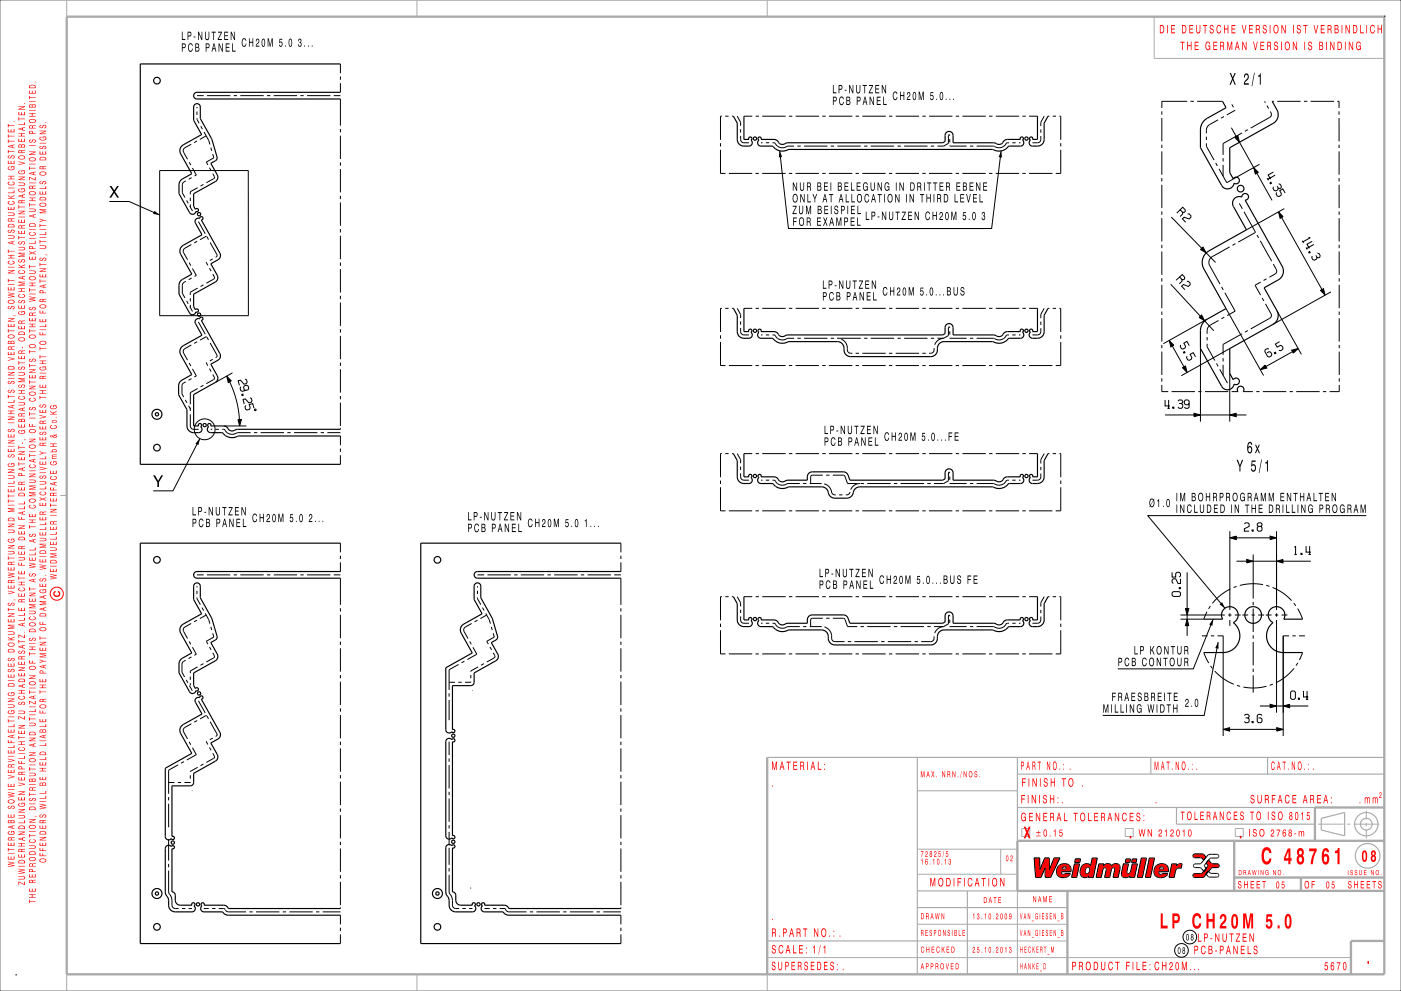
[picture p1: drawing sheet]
<svg xmlns="http://www.w3.org/2000/svg" width="420mm" height="297mm" viewBox="0 0 420 297" stroke-linecap="round" stroke-linejoin="round" font-family="sans-serif">
<g fill="none" stroke="#000" stroke-width=".3">
<path d="M102.1 19.2v2.7M59.1 28.7h2M59.1 35.4l.6 1.5M59.1 32.1v.3M59.1 33.4v1M60.2 37.8l.5 .9M61.2 39.6l1.3 2.4 .4 1.3M62.1 28.7h6.9M70.1 28.7h.9M72.1 28.7h7M80 28.7h1.1M82 28.7h7.1"/>
<path d="M90.1 28.7h1M92.1 28.7h6.9M100.1 28.7h2M102.1 22.9v1M102.1 24.9v2.8M102.1 29.7v8M102.1 38.7v1M216.4 34.8h-.4v7.1M217.4 34.8h1M219.4 34.8h.5M221 34.8l1 1.8v1.1M222 38.7v1"/>
<path d="M223 34.8h2.5M226.5 34.8h1M228.5 34.8h7M236.5 34.8h1M238.5 34.8h7M246.5 34.8h1M248.5 34.8h7M256.5 34.8h1M258.5 34.8h7M266.5 34.8h1M268.5 34.8h7M276.5 34.8h1"/>
<path d="M278.5 34.8h7M286.5 34.8h1M288.5 34.8h7M296.5 34.8h1M298.5 34.8h7M306.5 34.8h1M308.5 34.8h2.5M312 38.8v1M313 34.8a3.4 3.4 0 0 0-1 3M314.2 34.8h.4M315.6 34.8h1M317.6 34.8h.4v7.1"/>
<path d="M348.3 33.4v1M348.3 35.4v7M355.9 30.4h-7.6v2M356.9 30.4h1M358.9 30.4h7.6M365.2 35.9l-2.5 1.4a2 2 0 0 0-1 1.7v.9M366.9 34.9l-.9 .5M368.8 30.4h.1M369.3 31.3l.5 .8M370.3 33l-2.5 1.4M372.3 39.8l-5.6 3.2v3.4M374.1 38.9l-.9 .4"/>
<path d="M379.1 30.4l.2 .4M379.8 31.7l.5 .8M380.8 33.4a1.12 1.12 0 0 1-.1 1.8l-5.7 3.2M381.4 30.4h.5M382.9 30.4h7M390.9 30.4h1M392.9 30.4h7M400.9 30.4h.5v2M401.4 33.4v1M401.4 35.4v7M47.9 51.1h26.5l.1 43.5h-26.6zM55.7 54.2l-.7 .5-.3 .7v2.4l.7 1.4"/>
<path d="M56.7 48.6l.5 .9M57.1 59.3v1M57.3 43.2l-1.9 1.1-.4 .5v.8l1.2 2.1M57.4 53.2l-.8 .5M57.7 50.4l1.2 2.1-.6 .3M59.1 42.3l-.9 .4M59.2 56.2l-2.1 1.3v.8M61 55.3l-.9 .5M61.8 40.7l-1.9 1.1M62.8 50.3l.5 .9M63.2 44.2l.3 1M63.8 46.2l.3 1.1-2.3 1.3 .5 .8"/>
<path d="M63.8 52l.5 .9-.1 .5-2.3 1.4M102.1 40.7v7M102.1 48.7v1M102.1 50.7v7M102.1 58.7v1M216 44.9v7.1h1.5M216 42.9v1M218.5 52h7M222 40.7l.1 1.3 .4 .6 2 .2M226.5 52h1M228.2 42.8h.4M228.5 52h7"/>
<path d="M229.6 42.8h1M231.6 42.8a1.73 1.73 0 0 1 1.5 1l1.4 .5 1.7-.5h1.9M236.5 52h1M238.5 52h7M239.1 43.8h1M241.1 43.8h7M246.5 52h1M248.5 52h7M249.1 43.8h1M251.1 43.8h7M256.5 52h1M258.5 52h7"/>
<path d="M259.1 43.8h1M261.1 43.8h7M266.5 52h1M268.5 52h7M269.1 43.8h1M271.1 43.8h7M276.5 52h1M278.5 52h7M279.1 43.8h1M284.7 40.7l-.1-.3-.3 .2v2.4l-1.4 .8h-1.8M284.7 41.7v1M284.7 43.7l5.1 .1"/>
<path d="M286.5 52h1M288.5 52h7M290.8 43.8h1M296.5 52h1M298.5 52h7M302.5 42.8a1.74 1.74 0 0 0-1.6 1l-1.4 .5-1.6-.5h-5.1M303.5 42.8h1M305.5 42.8h.4M306.5 52h1M308.5 52h7M312 40.8v1.1l-.3 .6-.7 .3h-1.5M318 42.9v1"/>
<path d="M318 44.9v7.1h-1.5M348.3 43.4v1M348.3 45.4v7M348.3 53.4v1M348.3 55.4v7M361.7 42.9v.9l2.3 4.2M361.7 40.9v1M364.5 48.9l.5 .8M366.7 47.4v1M366.7 49.4v3.4M377.6 49.2l-9.8 5.5-2.4-4.1M401.4 43.4v1"/>
<path d="M401.4 45.4v7M401.4 55.4l.1 7M401.4 53.4v1M55.9 60.1l.5 .8M56.7 78.7l.5 .9M56.9 61.8l.8 1.4M57.1 61.3v.8M57.4 73.3l-2 1.1-.4 .5v.8l1.2 2.1M59.1 72.3l-.9 .5M59.5 66.4l2 3.6M61.9 70.7l-1.9 1.1M62 70.9l.5 .9"/>
<path d="M62 78.6l-.2 .1 .5 .8M63 72.7l2.1 3.7-.1 .4-.3 .3M63.8 77.6l-.9 .5M102.1 60.7v7M102.1 68.7v1M102.1 70.7v7M102.1 78.7v1M348.3 63.4v1M348.3 65.4v7M348.3 73.4v1M348.3 75.4v7M368.6 74l-5.2 2.9a2 2 0 0 0-.7 2.7l3 5.5"/>
<path d="M370.3 73l-.8 .5M371.5 61l.9 1.6M372.9 63.4l3.5 6.2M376.4 69.6l-5.2 2.9M376.8 70.4l.5 .9M377.8 72.2l3.4 6.1M381.7 79.1l1 1.7v.8l-.5 .5-1.6 1M385 62.5l-11.3 6.4M401.5 63.4v1M401.5 65.4v7M401.5 73.4v1M401.5 75.4v7"/>
<path d="M55.7 84.3l-.7 .5-.3 .7v2.4l.7 1.4M55.9 90.2l.5 .8M56.9 91.9l.8 1.4M57.1 89.4v1M57.1 91.4v.8M57.4 83.3l-.8 .5M57.7 80.5l1.2 2-.6 .3M59.2 86.3l-2.1 1.3v.8M59.5 96.5l2 3.7M61 85.4l-.9 .5M62.8 80.4l.5 .9M63.8 82.1l.5 .9-.1 .5-2.3 1.4"/>
<path d="M102.1 80.7v7M102.1 88.7v1M102.1 90.7v7M102.1 98.7v1M216.4 92.4h-.4v7.1M217.4 92.4h1M219.4 92.4h.5M221 92.4l1 1.8v1.1M222 98.3l.1 1.3 .4 .6 2 .2M222 96.3v1M223 92.4h2.5M226.5 92.4h1"/>
<path d="M228.5 92.4h7M236.5 92.4h1M238.5 92.4h7M246.5 92.4h1M248.5 92.4h7M256.5 92.4h1M258.5 92.4h7M266.5 92.4h1M268.5 92.4h7M276.5 92.4h1M278.5 92.4h7M284.7 98.3l-.1-.3-.3 .2v2.4l-1.4 .8"/>
<path d="M284.7 99.3v1M286.5 92.4h1M288.5 92.4h7M296.5 92.4h1M298.5 92.4h7M306.5 92.4h1M308.5 92.4h2.5M312 98.4v1.1l-.3 .6-.7 .3h-1.5M312 96.4v1M313 92.4a3.4 3.4 0 0 0-1 3M314.2 92.4h.4M315.6 92.4h1"/>
<path d="M317.6 92.4h.4v7.1M348.3 83.4v1M348.3 85.4v7M348.3 93.4v1M348.3 95.4v7M361.9 95.6l-13.1 7.4M365.3 96l-2.4 1.4a2 2 0 0 0-1 1.7v.9M366.2 86l.5 .9M367 95.1l-.8 .5M367.2 87.7l3.1 5.5-2.4 1.4M367.6 92.5l11.2 20M374.1 99.1l-.9 .4"/>
<path d="M377.9 84.5l-1.7 1 1.7 2.9M378.4 89.3l.5 .9M379.4 91.1l1.7 3-.1 .9-6 3.6M379.7 83.6l-.9 .4M382.8 93.1l7.3 13.1M399 87.5l-17.3 9.7M401.5 83.4v1M401.5 85.4v7M401.5 93.4v1M401.5 95.4v7M55.6 119.8l.4 .9M55.6 114.4l-.7 .5-.4 .7v2.4l.6 1"/>
<path d="M56.7 108.8l.5 .9M57.4 103.4l-2 1.1-.4 .5v.8l1.2 2.1M57.4 113.5l-.9 .5M57.7 110.6l1.2 2-.6 .4M59.1 102.4l-.9 .5M59.2 116.4l-2.1 1.3v3.5M61 115.5l-.9 .5M61.9 100.9l-1.9 1M62 101l.5 .9M62 108.7l-.2 .1 .5 .8M62.8 110.5l.5 .9M63 102.8l2.1 3.7-.1 .4-.3 .3"/>
<path d="M63.8 107.7l-.9 .5M63.8 112.2l.5 .9-.1 .5-2.3 1.4M69.7 111.7l-5.2 2.9M102.1 100.7v7M102.1 108.7v1M102.1 110.7v7M102.1 118.7v1M216 102.5v7.1h1.5M216 100.5v1M218.5 109.6h7M226.5 109.6h1M228.2 100.4h.4"/>
<path d="M228.5 109.6h7M229.6 100.4h1M231.6 100.4a1.73 1.73 0 0 1 1.5 1l1.4 .5 1.7-.5h1.9M236.5 109.6h1M238.5 109.6h7M239.1 101.4h1M241.1 101.4h7M246.5 109.6h1M248.5 109.6h7M249.1 101.4h1M251 101.4h.2M251.1 101.4h7"/>
<path d="M252.2 101.6a3.2 3.2 0 0 1 1.9 3.5l.4 .6 1 .2M256.5 109.6h1M256.5 105.9h1M258.5 109.6h7M258.5 105.9h7M259.1 101.4h1M261.1 101.4h7M266.5 109.6h1M266.5 105.9h1M268.5 109.6h7M268.5 105.9h7M269.1 101.4h1"/>
<path d="M271.1 101.4h7M276.5 109.6h1M276.5 105.9h1M278.5 109.6h7M279.1 101.4h1M280 104.3a1.22 1.22 0 0 1-.2 1.2 1.22 1.22 0 0 1-1.3 .4M281.1 101.4h1.8M282.9 101.4l-1.6 .5-1.1 1.4M284.7 101.3l5.1 .1M286.5 109.6h1M288.5 109.6h7M290.8 101.4h1"/>
<path d="M296.5 109.6h1M298.5 109.6h7M302.5 100.4a1.74 1.74 0 0 0-1.6 1l-1.4 .5-1.6-.5h-5.1M303.5 100.4h1M305.5 100.4h.4M306.5 109.6h1M308.5 109.6h7M318 100.5v1M318 102.5v7.1h-1.5M348.3 115.4v2h1.9M348.3 103.4v1M348.3 105.4v7"/>
<path d="M348.3 113.4v1M351.2 117.4h7M359.2 117.4h1M359.9 104.4v22M361.2 117.4h7M361.9 103v.9l2.3 4.2M361.9 101v1M364.7 108.9l.5 .9M365.7 110.7l2.3 4.1M366.7 107.3v1M366.7 109.3v3.2M368.7 104.5l-14.6 8.1"/>
<path d="M368.7 111.9v14.5M369.2 117.4h1.9M372.3 100l-5.6 3.2v3.1M372.7 117.4h2.9M376.6 117.4h1M378.6 117.4h7M386.6 117.4h1M388.6 117.4h7M396.6 117.4h1M401.5 103.4v1M401.5 105.4v7M401.5 113.4v1"/>
<path d="M401.5 115.4v2h-2.9M56.5 121.6l.6 .9M57.1 124.2l.1 3.9 .5 .5 1.8 .1M57.1 122.2v1M63.2 128.7h.4M64.6 128.7h1M66.6 128.7a1.73 1.73 0 0 1 1.5 1l1.4 .5 1.7-.5h3.9M67 127.7h6.8M76.1 129.7h1M78.1 129.7h7M86.1 129.7h1M88.1 129.7h7"/>
<path d="M96.1 129.7h1M98.1 129.7h4M102.1 120.7v7M102.1 128.3v.4M102.1 130.7v2.7M102.1 134.4v1M102.1 136.4v2.8M216.4 135.9h-.4v7.1M217.4 135.9h1M219.4 135.9h.5M221 135.9l1 1.9v1M222 139.8v1"/>
<path d="M223 135.9h2.5M226.5 135.9h1M228.5 135.9h7M236.5 135.9h1M238.5 135.9h7M246.5 135.9h1M248.5 135.9h7M256.5 135.9h1M258.5 135.9h7M266.5 135.9h1M268.5 135.9h7M276.5 135.9h1"/>
<path d="M278.5 135.9h7M286.5 135.9h1M288.5 135.9h7M296.5 135.9h1M298.5 135.9h7M306.5 135.9h1M308.5 135.9h2.5M312 139.9v1M313 135.9a3.4 3.4 0 0 0-1 3M314.2 135.9h.4M315.6 135.9h1M317.6 135.9h.4v7.1"/>
<path d="M216 144v1M216 146v7.1h1.5M218.5 153.1h7M222 141.8l.1 1.4 .4 .5 2 .2M226.5 153.1h1M228.2 143.9h.4M228.5 153.1h7M229.6 143.9h1M231.6 143.9a1.72 1.72 0 0 1 1.5 1l1.4 .5 1.7-.5h3.6M236.5 153.1h1M238.5 153.1h7M240.8 144.9h1"/>
<path d="M242.8 144.9h3.5M246.5 153.1h1M246.7 142.4l-3.4 .1-.3 .4v2M247.1 145a3.4 3.4 0 0 1 2.4 2.9l.4 .3 .7 .1M247.7 142.4h1M248.5 153.1h7M249.7 142.4h3.2l.4 .3 .8 2.2h2.9M251.6 148.3h1M254.8 147.5l-.5 .7-.7 .1M254.8 147.5h.1M256.5 153.1h1M257.8 144.9l-1.7 .5-1.1 1.3"/>
<path d="M258 144.9h1M258.5 153.1h7M260 144.9h7M266.5 153.1h1M268 144.9h1M268.5 153.1h7M270 144.9h7M276.5 153.1h1M278 144.9h1M278.5 153.1h7M284.7 141.8l-.3-.2-.1 2.5-1.4 .8h-2.9M284.7 144.8l5.1 .1"/>
<path d="M284.7 142.8v1M286.5 153.1h1M288.5 153.1h7M290.8 144.9h1M296.5 153.1h1M298.5 153.1h7M302.5 143.9a1.74 1.74 0 0 0-1.6 1.1l-1.4 .4-1.6-.5h-5.1M303.5 143.9h1M305.5 143.9h.4M306.5 153.1h1M308.5 153.1h7M312 141.9v1.1l-.3 .6-.4 .3h-1.8"/>
<path d="M318 146v7.1h-1.5M318 144v1M368.7 159.2v23.6M382.7 159.2v23.6M59.1 172.3h2M59.1 175.7v.4M59.1 177v1.1M59.1 179v.4l1 1.8M62.1 172.3h6.9M70.1 172.3h.9M72.1 172.3h7M80 172.3h1.1"/>
<path d="M82 172.3h7.1M90.1 172.3h1M92.1 172.3h6.9M100.1 172.3h2M102.1 162.8v2.7M102.1 166.5v1M102.1 168.5v2.8M102.1 173.3v8M143.1 172.3h2M143.1 179v.4l1.1 1.8M143.1 175.7v.4M143.1 177v1.1"/>
<path d="M146.1 172.3h7M154.1 172.3h1M156.1 172.3h7M164.1 172.3h1M166.1 172.3h7M174.1 172.3h1M176.1 172.3h7M184.1 172.3h2M186.1 162.8v2.7M186.1 166.5v1M186.1 168.5v2.8M186.1 173.3v8"/>
<path d="M216.4 178.8h-.4v7.1M217.4 178.8h1M219.4 178.8h.5M221 178.8l1 1.8v1.1M223 178.8h2.5M226.5 178.8h1M228.5 178.8h7M236.5 178.8h1M238.5 178.8h7M246.5 178.8h1M248.5 178.8h7M256.5 178.8h1"/>
<path d="M258.5 178.8h7M266.5 178.8h1M268.5 178.8h7M276.5 178.8h1M278.5 178.8h7M286.5 178.8h1M288.5 178.8h7M296.5 178.8h1M298.5 178.8h7M306.5 178.8h1M308.5 178.8h2.5M313 178.8a3.4 3.4 0 0 0-1 3"/>
<path d="M314.2 178.8h.4M315.6 178.8h1M317.6 178.8h.4v7.1M368.9 176.5l-3.2 2-2.2 2.3M370.7 175.7l-.9 .4M375.7 166.2v13.2M378.6 175.2l-3.5-.3-3.4 .6M379.6 175.4l1 .3M381.5 176.1l3.1 1.6 2.6 2.3M55.6 197.9l-.7 .4-.4 .7v2.5l.8 1.4M56.7 192.2l.5 .9M57.3 186.9l-1.9 1-.4 .6v.7l1.2 2.2"/>
<path d="M57.4 196.9l-.9 .5M57.7 194l1.2 2.1-.6 .3M59.1 185.9l-.9 .5M59.2 199.9l-2.1 1.2v.7M60.6 182.1l.4 .9M61 198.9l-.9 .5M61.5 183.8l1 1.9 .4 1.2M61.8 184.3l-1.9 1.1M62.8 193.9l.5 .9M63.2 187.9l.3 .9M63.8 189.8l.3 1.1-2.3 1.3 .5 .8M63.8 195.6l.5 .9-.1 .5-2.3 1.4"/>
<path d="M102.1 182.3v1M102.1 184.3v7M102.1 192.3v1M102.1 194.3v7M137.5 199.1l-2.9 1.6v6.1M139.2 198.2l-.8 .4M140.8 192.2l.5 .9M141.4 186.9l-1.9 1-.4 .6v.7l1.2 2.2M141.8 194l1.1 2.1-2.8 1.6M143.1 185.9l-.8 .5M143.3 199.9l-2.2 1.2v.2M144.6 182.1l.5 .9"/>
<path d="M145.1 198.9l-.9 .5M145.6 183.8l1 1.9 .4 1.2M145.9 184.3l-1.9 1.1M146.9 193.9l.5 .9M147.3 187.9l.3 .9M147.9 189.8l.3 1.1-2.3 1.3 .5 .8M147.9 195.6l.4 .9M148.3 196.5l-.2 .7-2.1 1.2M186.1 182.3v1M186.1 184.3v7M186.1 192.3v1M186.1 194.3v7"/>
<path d="M216 188.9v7.1h1.5M216 186.9v1M218.5 196h7M222 184.7l.1 1.3 .4 .6 2 .2M222 182.7v1M226.5 196h1M228.2 186.8h.4M228.5 196h7M229.6 186.8h1M231.6 186.8a1.72 1.72 0 0 1 1.5 1l1.4 .5 1.7-.5h3.6M236.5 196h1M238.5 196h7"/>
<path d="M240.8 187.8h1M242.8 187.8h3.6M246.5 196h1M246.7 185.3h-3.4l-.3 .4v2.1M247.2 187.9l.9 .4 .8 .9 .4 1v1.3l.5 .6 3.4 .2M247.7 185.3h1M248.5 196h7M249.7 185.3h3.2l.4 .3 .8 2.2h2.9M254.2 192.3h1M256.2 192.3h7M256.5 196h1M258 187.8h1"/>
<path d="M258.5 196h7M260 187.8h7M264.2 192.3h1M266.2 192.3h7M266.5 196h1M268 187.8h1M268.5 196h7M270 187.8h7M274.2 192.3h1M276.5 196h1M278 187.8h1M278.5 196h7"/>
<path d="M280 187.8h2.9M280 190.7a1.17 1.17 0 0 1-1 1.6h-2.8M282.9 187.8l-1.6 .6-1.1 1.3M284.7 184.7l-.3-.3-.1 2.6-1.4 .8M284.7 185.7v1M284.7 187.7l5.1 .1M286.5 196h1M288.5 196h7M290.8 187.8h1M296.5 196h1M298.5 196h7M302.5 186.8a1.74 1.74 0 0 0-1.6 1l-1.4 .5-1.6-.5h-5.1"/>
<path d="M303.5 186.8h1M305.5 186.8h.4M306.5 196h1M308.5 196h7M312 184.8v1.1l-.3 .6-.4 .3h-1.8M312 182.8v1M318 186.9v1M318 188.9v7.1h-1.5M353.9 184.3h13.3M360.3 190.6h1.7M360.9 195.6l1.5 3.1M361.8 183.3l-.9 2.3h-7"/>
<path d="M362.9 181.6l-.6 .9M362.9 199.6l.6 .8M363 190.6h1M365 190.6h1.7v30M368.2 184.3h1M368.7 183.8v1M368.7 185.8v1.8M370.2 184.3h1.7M372.4 184.3h1.8M375.2 184.3h1M375.7 180.4v1M375.7 182.4v7"/>
<path d="M375.7 190.4v1M375.7 192.4v7M377.2 184.3h1.7M379.4 184.3h1.8M382.2 184.3h1M382.7 183.8v1M382.7 185.8v27.8M384.2 184.3h1.7M386.4 190.6h-1.7v30M387.4 190.6h1M387.9 180.8l.6 .8M389 182.4l1.5 3.2"/>
<path d="M389.1 198.6l-.6 .9M389.4 190.6h1.8M390.5 195.6l-.9 2.2M55.8 203.8l.5 .8M56.8 205.5l.8 1.4M57.1 202.8v1M57.1 204.8v.6M57.4 216.9l-2 1.1-.4 .6v.7l1.2 2.2M59.1 215.9l-.9 .5M59.5 210l2 3.7M61.9 214.4l-1.9 1.1M62 214.5l.5 .9"/>
<path d="M63 216.3l2.1 3.7-.1 .4-.3 .3M102.1 202.3v1M102.1 204.3v7M102.1 212.3v1M102.1 214.3v7M134.6 207.8v1M134.6 209.8v6M134.6 204.5h1.8M137.4 204.5h1M141.1 202.3v1M141.1 204.3v.2h-1.7M186.1 202.3v1"/>
<path d="M186.1 204.3v7M186.1 212.3v1M186.1 214.3v7M364.2 201.1l2.6 2.3 3.1 1.7M370.8 205.4l1 .3M375.7 200.4v1M375.7 202.4v5.2M379.7 205.7l-3.5 .5-3.4-.3M381.6 205l-.9 .4M387.9 200.3l-2.4 2.5-3 1.8M50.5 238.9v1M50.5 234.5h1.8"/>
<path d="M53.3 234.5h1M53.4 229.2l-2.9 1.6v7.1M55.1 228.3l-.8 .4M56.7 222.3l.5 .9M57.1 232.4v1M57.1 234.4v.1h-1.8M57.7 224.1l1.2 2.1-2.9 1.6M59.2 230l-2.1 1.4M61 229l-.9 .5M62 222.2l-.2 .1 .5 .8M62.8 224l.5 .9M63.8 221.2l-.9 .5"/>
<path d="M63.8 225.7l.5 .9-.1 .5-2.3 1.4M102.1 222.3v1M102.1 224.3v7M102.1 232.3v1M102.1 234.3v7M134.6 222.3v4M134.6 227.3v1M134.6 229.3v7M134.6 237.3v1M134.6 239.3v7M186.1 222.3v1M186.1 224.3v7"/>
<path d="M186.1 232.3v1M186.1 234.3v7M50.5 240.9v7M50.5 251.5v6.4M50.5 258.9v1M102.1 242.3v1M102.1 244.3v7M102.1 252.3v1M102.1 254.3v7M134.6 247.3v1M134.6 249.3v4M134.6 254.1v5.1"/>
<path d="M186.1 242.3v1M186.1 244.3v7M186.1 252.3v1M186.1 254.3v7M310 257.1h1.7v3.5l1.5-3.5h1.3l.1 3.5 1.4-3.5h1.8l-2.8 5.8h-1.7v-2.8l-1.2 2.8h-1.6zM317.3 259.6a2.09 2.09 0 0 1 2.6-.7 2.09 2.09 0 0 1 1.1 2.4h-2.9a.68 .68 0 0 0 .5 .7 .68 .68 0 0 0 .8-.2h1.5a2.21 2.21 0 0 1-2.2 1.3 2.21 2.21 0 0 1-2-1.6l.1-1.1zM318.6 260a.61 .61 0 0 1 .7-.2 .61 .61 0 0 1 .3 .7h-1.3zM322.1 258.9h1.5l-.8 4h-1.5zM322.4 257.4h1.5l-.2 1.1h-1.5zM327 259.4a1.86 1.86 0 0 0-2.2-.3 1.86 1.86 0 0 0-1 1.9 1.48 1.48 0 0 0 .7 1.8 1.48 1.48 0 0 0 1.8-.3M327 259.4l.4-2.2h1.6l-1.2 5.7h-1.5l.1-.4M327 259.4h.1"/>
<path d="M329.4 258.9h1.5l-.1 .5a1.4 1.4 0 0 1 2.4 .1 1.39 1.39 0 0 1 1.8-.7 1.39 1.39 0 0 1 .7 1.8l-.5 2.3h-1.5l.5-2.5a.5 .5 0 0 0-.5-.4 .5 .5 0 0 0-.5 .5l-.5 2.4h-1.6l.6-2.5a.53 .53 0 0 0-.7-.4 .53 .53 0 0 0-.4 .6l-.5 2.3h-1.5zM330.8 259.4h.1M336.8 258.9h1.5l-.5 2.3a.58 .58 0 0 0 .7 .6 .58 .58 0 0 0 .5-.7l.4-2.2h1.6l-.9 4h-1.5l.2-.5a1.39 1.39 0 0 1-1.9 .6 1.39 1.39 0 0 1-.6-1.9zM337.6 257.4h1.3l-.2 1.1h-1.4zM339.5 257.4h1.3l-.2 1.1h-1.4zM342.1 257.2h1.6l-1.2 5.7h-1.5zM344.6 257.2h1.5l-1.2 5.7h-1.5zM346.5 259.6a2.09 2.09 0 0 1 2.6-.7 2.09 2.09 0 0 1 1.1 2.4h-2.8a.68 .68 0 0 0 .4 .7 .68 .68 0 0 0 .8-.2h1.5a2.21 2.21 0 0 1-2.2 1.3 2.21 2.21 0 0 1-2-1.6l.1-1.1zM347.8 260a.61 .61 0 0 1 .7-.2 .61 .61 0 0 1 .4 .7h-1.4zM351.3 258.9h1.5l-.1 .6a1.57 1.57 0 0 1 1.7-.6l-.3 1.3a1.21 1.21 0 0 0-1.8 1.1l-.3 1.6h-1.5zM357.8 256.1l2.8-.2 1 1-.8 .9-.6-.7h-2a.58 .58 0 0 1-.5-.4 .58 .58 0 0 1 .1-.6zM361.2 259.1l-.1 .1"/>
<path d="M362 259.7v.1M364.8 257.2a.56 .56 0 0 0 .6-.6 .56 .56 0 0 0-.6-.6l-2.4 .1-2.7 2.8a1.82 1.82 0 0 0-1.8 .2 .56 .56 0 0 0-.1 .6 .56 .56 0 0 0 .5 .3h1.5l1.2 1.2 .7-.9-.6-.7v-.4M364.8 257.2h-1.9l-1.7 1.9M364.8 257.2h.1M50.5 260.9v6.4l1 1.9 .1 2.3 .6 .7 1.4 .1M54.6 272.3h1M56.6 272.3h.9M61.2 272.3h1.4M63.6 272.3h1M65.6 272.3h1.6l.3 .3M67.6 272.8l.8 .5h5.4M74.8 273.3h1"/>
<path d="M76.8 273.3h7M84.8 273.3h1M86.8 273.3h7M94.8 273.3h1M96.8 273.3h5.3M102.1 262.3v1M102.1 264.3v7M102.1 272v.3M102.1 274.3v2.7M102.1 278v1M134.6 262.2v5.1l.9 1.9 .2 2.3 .6 .7 1.3 .1M134.6 260.2v1"/>
<path d="M138.6 272.3h1M140.6 272.3h1M141.1 266v.3M145.2 272.3h1.6M147.8 272.3h1M149.8 272.3h1.6l.4 .7 .7 .3h5.3M158.8 273.3h1M160.8 273.3h7M168.8 273.3h1M170.8 273.3h7M178.8 273.3h1M180.8 273.3h5.3"/>
<path d="M186.1 262.3v1M186.1 264.3v7M186.1 272v.3M186.1 274.3v2.7M186.1 278v1M325.6 260.1a.65 .65 0 0 1 .9-.1 .65 .65 0 0 1 .2 .9 .7 .7 0 0 1-.5 .9 .7 .7 0 0 1-.9-.6zM326.3 262.5h.1M338.8 262.4h.1M357.8 262l2.6-.3 1.7-2.1-.5-1 .7-.8 1.1 1.1h1.5a.58 .58 0 0 1 .6 .6 .58 .58 0 0 1-.6 .5l-1.7 .1-2.5 2.8-2.5 .1a.58 .58 0 0 1-.5-.4 .58 .58 0 0 1 .1-.6zM364.8 261.8a.56 .56 0 0 1 .6 .5 .56 .56 0 0 1-.6 .6h-2.3l-1-1 .7-.9 .7 .7 1.9 .1M102.1 280v2.8M186.1 280v2.8"/>
<circle cx="61.4" cy="128.7" r="3.1"/>
</g>
<g fill="none" stroke="#000" stroke-width=".35">
<path d="M102.1 19.2h-60v120h60M58.4 31.3a1 1 0 0 1 1.1-.1 1 1 0 0 1 .5 .9v3.4a28.4 28.4 0 0 1 5.1 11.5l-.3 1-1.6 1 1.9 3.4a1.5 1.5 0 0 1-.6 2l-6.5 3.7v3.7l.6 .9a.5 .5 0 0 1 .7-.1 .5 .5 0 0 1 .1 .7 .5 .5 0 0 1-.7 .1 1 1 0 0 1-.8 .8 1 1 0 0 1-1.1-.5l-3.1-5.7v-2.7a2 2 0 0 1 1-1.7l2.8-1.5-3.4-6.1a1.99 1.99 0 0 1 .8-2.6l5.5-3.1-2.4-4.2v-4zM102.1 27.7h-43a1 1 0 0 0-1.1 1 1 1 0 0 0 1.1 1h43M219.9 34.8l1.1 2.1v4.9a2 2 0 0 0 2 2h1.5a1 1 0 0 0 1-.7 1 1 0 0 0-.4-1.1 .5 .5 0 0 0 .3-.7 .5 .5 0 0 0-.7-.2 .5 .5 0 0 0-.2 .7h-1.5v-7M311 34.8v7h-1.4a.5 .5 0 0 0-.2-.7 .5 .5 0 0 0-.7 .2 .5 .5 0 0 0 .2 .7 1 1 0 0 0-.3 1.1 1 1 0 0 0 .9 .7h1.5a2 2 0 0 0 2-2v-4.9l1.2-2.1M366.5 30.4l1.1 1.9-5.7 3.1a4 4 0 0 0-2 3.5v5.3l6.3 11.4a2 2 0 0 0 2.2 1 2 2 0 0 0 1.6-1.7 1 1 0 0 0 1.4-.2 1 1 0 0 0-.3-1.4 1 1 0 0 0-1.4 .3l-1-1.9v-7.4l13-7.3a3 3 0 0 0 1.1-4.1l-1.4-2.5M227.3 41.2l.7-.1 .2 .7h3.8a1.94 1.94 0 0 1 1.7 1.2 2.86 2.86 0 0 0 2.5-.2h46.4l.7-.4v-1.8a1.2 1.2 0 0 1 1.2-1.2 1.2 1.2 0 0 1 1.2 1.2v2.2h12.5a1.78 1.78 0 0 0 2.9-.7l.9-.3h3.9a.5 .5 0 0 1 .2-.7 .5 .5 0 0 1 .7 .2 .5 .5 0 0 1-.3 .7 1 1 0 0 1 .4 1.1 1 1 0 0 1-1 .7h-3.3a4.3 4.3 0 0 1-3.6 1.5l-1.5-.5h-61a3.8 3.8 0 0 1-4.8-1h-3.6a1 1 0 0 1-.9-.7 1 1 0 0 1 .3-1.1l-.3-.3zM370 59.6a2.01 2.01 0 0 1 2.3-.5 1 1 0 0 1 .9-1.1 1 1 0 0 1 1.1 1 1 1 0 0 1-1 1l11.1 19.8a3 3 0 0 1-1.2 4.1l-4.2 2.4 3.8 6.8a3 3 0 0 1-1.1 4.1l-13 7.3v7.4l1 1.9a1 1 0 0 1 1.4-.3 1 1 0 0 1 .3 1.4 1 1 0 0 1-1.4 .2 2 2 0 0 1-1.6 1.7 2 2 0 0 1-2.2-1l-6.3-11.4v-5.3a4 4 0 0 1 2-3.5l5.7-3.1-6.7-11.9a4 4 0 0 1 1.6-5.4l11.2-6.3-3.9-7a2 2 0 0 1 .2-2.3zM58.7 65.7l.7-.3 .5 .1a.5 .5 0 0 1 .4-.6 .5 .5 0 0 1 .6 .5 .5 .5 0 0 1-.5 .5l5.5 9.9a1.5 1.5 0 0 1-.6 2.1l-2.1 1.2 1.9 3.4a1.5 1.5 0 0 1-.6 2l-6.5 3.7v3.7l.6 .9a.5 .5 0 0 1 .7-.1 .5 .5 0 0 1 .1 .7 .5 .5 0 0 1-.7 .1 1 1 0 0 1-.8 .8 1 1 0 0 1-1.1-.5l-3.1-5.7v-2.7a2 2 0 0 1 1-1.7l2.8-1.5-3.4-6.1a1.99 1.99 0 0 1 .8-2.6l5.7-3.1-2.1-3.8zM58.7 95.8l.4-.3 .8 .1a.5 .5 0 0 1 .4-.6 .5 .5 0 0 1 .6 .5 .5 .5 0 0 1-.5 .5l5.5 9.9a1.5 1.5 0 0 1-.6 2.1l-2.1 1.2 1.9 3.4a1.5 1.5 0 0 1-.6 2l-6.5 3.7v9.4h1.5a.5 .5 0 0 1 .2-.7 .5 .5 0 0 1 .7 .2 .5 .5 0 0 1-.2 .7 1 1 0 0 1 .3 1.1 1 1 0 0 1-1 .7h-1.6a2.01 2.01 0 0 1-1.9-2v-4.9l-2.5-4.5v-2.8a2 2 0 0 1 1.1-1.6l2.9-1.6-3.4-6.1a1.99 1.99 0 0 1 .8-2.6l5.7-3.1-2.1-3.8zM219.9 92.4l1.1 2.1v4.9a2 2 0 0 0 2 2h1.5a1 1 0 0 0 1-.7 1 1 0 0 0-.4-1.1 .5 .5 0 0 0 .3-.7 .5 .5 0 0 0-.7-.2 .5 .5 0 0 0-.2 .7h-1.5v-7M227.3 98.8l.7-.1 .2 .7h3.8a1.94 1.94 0 0 1 1.7 1.2 2.86 2.86 0 0 0 2.5-.2h46.4l.7-.4v-1.8a1.2 1.2 0 0 1 1.2-1.2 1.2 1.2 0 0 1 1.2 1.2v2.2h12.5a1.78 1.78 0 0 0 2.9-.7l.9-.3h3.9a.5 .5 0 0 1 .2-.7 .5 .5 0 0 1 .7 .2 .5 .5 0 0 1-.3 .7 1 1 0 0 1 .4 1.1 1 1 0 0 1-1 .7h-3.3a4.3 4.3 0 0 1-3.6 1.4l-1.5-.4h-14.5a2.27 2.27 0 0 0-2 2.9 2 2 0 0 1-2 1.6h-24.1a2.19 2.19 0 0 1-1.9-2.8 2 2 0 0 0-2-1.7h-14.5a3.8 3.8 0 0 1-4.8-1h-3.6a1 1 0 0 1-.9-.7 1 1 0 0 1 .3-1.1l-.3-.3z"/>
<path d="M311 92.4v7h-1.4a.5 .5 0 0 0-.2-.7 .5 .5 0 0 0-.7 .2 .5 .5 0 0 0 .2 .7 1 1 0 0 0-.3 1.1 1 1 0 0 0 .9 .7h1.5a2 2 0 0 0 2-2v-4.9l1.2-2.1M371.1 117.4a1 1 0 0 1 .1-1.4 1 1 0 0 1 1.4 0 1 1 0 0 1 .1 1.4M102.1 128.7h-31.1a1.89 1.89 0 0 1-3.1-.7l-.9-.3h-3.8a.5 .5 0 0 0-.2-.7 .5 .5 0 0 0-.7 .2 .5 .5 0 0 0 .2 .7 1 1 0 0 0-.3 1.1 1 1 0 0 0 1 .7h3.5a3.7 3.7 0 0 0 4.9 1h30.5M219.9 135.9l1.1 2.1v4.9a2 2 0 0 0 2 2h1.5a1 1 0 0 0 1-.7 1 1 0 0 0-.4-1.1 .5 .5 0 0 0 .3-.7 .5 .5 0 0 0-.7-.2 .5 .5 0 0 0-.2 .7h-1.5v-7M311 135.9v7h-1.4a.5 .5 0 0 0-.2-.7 .5 .5 0 0 0-.7 .2 .5 .5 0 0 0 .2 .7 1 1 0 0 0-.3 1.1 1 1 0 0 0 .9 .7h1.5a2 2 0 0 0 2-2v-4.9l1.2-2.1M227.3 142.3h.7l.2 .6h3.8a1.92 1.92 0 0 1 1.7 1.2 2.84 2.84 0 0 0 2.5-.2h5.8v-1a1.5 1.5 0 0 1 1.5-1.5h9.3a1.5 1.5 0 0 1 1.4 1l.6 1.5h27.8l.7-.4v-1.8a1.2 1.2 0 0 1 1.2-1.2 1.2 1.2 0 0 1 1.2 1.2v2.2l12.5 .1a1.78 1.78 0 0 0 2.9-.8l.9-.3h3.9a.5 .5 0 0 1 .2-.7 .5 .5 0 0 1 .7 .2 .5 .5 0 0 1-.3 .7 1 1 0 0 1 .4 1.1 1 1 0 0 1-1 .7h-3.3a4.3 4.3 0 0 1-3.6 1.5l-1.5-.5h-39.7a2.28 2.28 0 0 0-2.2 2.3 2 2 0 0 1-1.8 1.1h-3.6a2.45 2.45 0 0 1-2.1-2.4 2.01 2.01 0 0 0-1.8-1h-9.8a3.8 3.8 0 0 1-4.8-.9l-3.6-.1a1 1 0 0 1-.9-.7 1 1 0 0 1 .3-1.1l-.3-.3zM58.4 174.9a1 1 0 0 1 1.1-.1 1 1 0 0 1 .5 .9v3.5a28.3 28.3 0 0 1 5.1 11.4l-.3 1.1-1.6 .9 1.9 3.4a1.5 1.5 0 0 1-.6 2l-6.5 3.7v3.7l.6 .9a.5 .5 0 0 1 .7-.1 .5 .5 0 0 1 .1 .7 .5 .5 0 0 1-.7 .1 1 1 0 0 1-.8 .8 1 1 0 0 1-1.1-.5l-3.1-5.6v-2.8a2.02 2.02 0 0 1 1-1.6l2.8-1.6-3.4-6.1a1.99 1.99 0 0 1 .8-2.6l5.5-3.1-2.4-4.2v-4zM102.1 171.3h-43a1 1 0 0 0-1.1 1 1 1 0 0 0 1.1 1h43M102.1 162.8h-60v120h60M142.5 174.9a1 1 0 0 1 1.1-.1 1 1 0 0 1 .5 .9v3.5a28.3 28.3 0 0 1 5 11.4l-.2 1.1-1.6 .9 1.9 3.4a1.5 1.5 0 0 1-.6 2l-6.5 3.7v2.9l-.5 .8-6 .1v13.1a.5 .5 0 0 1 .7 .2 .5 .5 0 0 1-.2 .7 .5 .5 0 0 1-.7-.2 1 1 0 0 1-1.1 .3 1 1 0 0 1-.7-.9v-18.6l8-4.4-3.4-6.1a1.99 1.99 0 0 1 .8-2.6l5.5-3.1-2.4-4.2v-4zM186.1 171.3h-43a1 1 0 0 0-1 1 1 1 0 0 0 1 1h43M186.1 162.8h-60v120h60"/>
<path d="M219.9 178.8l1.1 2.1v4.9a2 2 0 0 0 2 2h1.5a1 1 0 0 0 1-.7 1 1 0 0 0-.4-1.1 .5 .5 0 0 0 .3-.7 .5 .5 0 0 0-.7-.2 .5 .5 0 0 0-.2 .7h-1.5v-7M311 178.8v7h-1.4a.5 .5 0 0 0-.2-.7 .5 .5 0 0 0-.7 .2 .5 .5 0 0 0 .2 .7 1 1 0 0 0-.3 1.1 1 1 0 0 0 .9 .7h1.5a2 2 0 0 0 2-2v-4.9l1.2-2.1M227.3 185.2l.7-.1 .2 .7h3.8a1.92 1.92 0 0 1 1.7 1.2 2.84 2.84 0 0 0 2.5-.2h5.8v-1a1.5 1.5 0 0 1 1.5-1.5h9.3a1.5 1.5 0 0 1 1.4 1l.6 1.5h27.8l.7-.4v-1.8a1.2 1.2 0 0 1 1.2-1.2 1.2 1.2 0 0 1 1.2 1.2v2.2h12.5a1.78 1.78 0 0 0 2.9-.7l.9-.3h3.9a.5 .5 0 0 1 .2-.7 .5 .5 0 0 1 .7 .2 .5 .5 0 0 1-.3 .7 1 1 0 0 1 .4 1.1 1 1 0 0 1-1 .7h-3.3a4.3 4.3 0 0 1-3.6 1.5l-1.5-.5h-14.5a2.27 2.27 0 0 0-2 2.9 2 2 0 0 1-2 1.6h-28.8a2.19 2.19 0 0 1-1.9-2.8 2.01 2.01 0 0 0-2-1.7h-9.8a3.8 3.8 0 0 1-4.8-1h-3.6a1 1 0 0 1-.9-.7 1 1 0 0 1 .3-1.1l-.3-.3zM360.9 185.6h5.6a2.5 2.5 0 0 1 1-3.5 2.5 2.5 0 0 1 3.4 1.1 2.5 2.5 0 0 1-1.2 3.4 5 5 0 0 1 1.7 5.6 5 5 0 0 1-4.7 3.4h-5.8M390.5 185.6h-5.6a2.5 2.5 0 0 0-1-3.5 2.5 2.5 0 0 0-3.5 1.1 2.5 2.5 0 0 0 1.3 3.4 5 5 0 0 0-1.7 5.6 5 5 0 0 0 4.7 3.4h5.8M58.7 209.3l.7-.3 .5 .1a.5 .5 0 0 1 .4-.6 .5 .5 0 0 1 .6 .5 .5 .5 0 0 1-.5 .5l5.5 9.9a1.5 1.5 0 0 1-.6 2.1l-2.1 1.2 1.9 3.4a1.5 1.5 0 0 1-.6 2l-6.5 3.7v2.8l-.5 .8-5.9 .1v15.2a.5 .5 0 0 1 .6 .2 .5 .5 0 0 1-.2 .7 .5 .5 0 0 1-.7-.3 1 1 0 0 1-1.1 .4 1 1 0 0 1-.6-1v-20.5l7.9-4.4-3.4-6.1a1.99 1.99 0 0 1 .8-2.6l5.7-3.1-2.1-3.7zM133.9 221.6l.7-.3 .8 .4a.5 .5 0 0 1 .7-.3 .5 .5 0 0 1 .2 .7 .5 .5 0 0 1-.7 .2v28.2a.5 .5 0 0 1 .7 .2 .5 .5 0 0 1-.2 .6 .5 .5 0 0 1-.7-.2 1 1 0 0 1-1.1 .3 1 1 0 0 1-.7-.9v-28.2zM49.8 253.6l.9-.3 .6 .4a.5 .5 0 0 1 .7-.2 .5 .5 0 0 1 .2 .7 .5 .5 0 0 1-.6 .2v12.9l.8 .5 .1 2a1.5 1.5 0 0 0 1.5 1.5h3.5a.5 .5 0 0 1 .2-.7 .5 .5 0 0 1 .7 .2 .5 .5 0 0 1-.2 .7 1 1 0 0 1 .3 1.1 1 1 0 0 1-1 .7h-5.1a2 2 0 0 1-1.9-2v-1.9l-.8-1.4-.1-.7v-13zM133.9 253.4l.7-.3 .8 .4a.5 .5 0 0 1 .7-.3 .5 .5 0 0 1 .2 .7 .5 .5 0 0 1-.7 .2v13.2l.9 .5 .1 2a1.5 1.5 0 0 0 1.5 1.5h3.5a.5 .5 0 0 1 .2-.7 .5 .5 0 0 1 .7 .2 .5 .5 0 0 1-.3 .7 1 1 0 0 1 .4 1.1 1 1 0 0 1-1 .7h-5.1a2 2 0 0 1-1.9-2v-1.9l-.8-1.4-.2-.7v-13.2zM102.1 272.3h-33.6a1.5 1.5 0 0 0-1.5-1h-5.8a.5 .5 0 0 0-.2-.7 .5 .5 0 0 0-.7 .2 .5 .5 0 0 0 .2 .7 1 1 0 0 0-.3 1.1 1 1 0 0 0 1 .7h5.5a2.01 2.01 0 0 0 1.8 1h33.6M186.1 272.3h-33.5a1.5 1.5 0 0 0-1.5-1h-5.8a.5 .5 0 0 0-.2-.7 .5 .5 0 0 0-.7 .2 .5 .5 0 0 0 .2 .7 1 1 0 0 0-.3 1.1 1 1 0 0 0 .9 .7h5.6a2.01 2.01 0 0 0 1.8 1h33.5"/>
<circle cx="47.1" cy="24.2" r="1"/>
<circle cx="226.3" cy="41.5" r=".5"/>
<circle cx="307.7" cy="41.5" r=".5"/>
<circle cx="371.9" cy="56.5" r="1"/>
<circle cx="59.7" cy="64.2" r=".5"/>
<circle cx="59.7" cy="94.3" r=".5"/>
<circle cx="226.3" cy="99.1" r=".5"/>
<circle cx="307.7" cy="99.1" r=".5"/>
<circle cx="47" cy="124.2" r=".5"/>
<circle cx="47" cy="134.2" r="1"/>
<circle cx="47.1" cy="124.2" r="1.5"/>
<circle cx="61.3" cy="127.4" r=".5"/>
<circle cx="226.3" cy="142.7" r=".5"/>
<circle cx="307.7" cy="142.7" r=".5"/>
<circle cx="47.1" cy="167.8" r="1"/>
<circle cx="131.1" cy="167.8" r="1"/>
<circle cx="226.3" cy="185.5" r=".5"/>
<circle cx="307.7" cy="185.5" r=".5"/>
<circle cx="375.7" cy="184.3" r="2.5"/>
<circle cx="59.7" cy="207.8" r=".5"/>
<circle cx="135.9" cy="220.5" r=".5"/>
<circle cx="51.8" cy="252.5" r=".5"/>
<circle cx="135.9" cy="252.3" r=".5"/>
<circle cx="47" cy="267.8" r="1.5"/>
<circle cx="47" cy="277.8" r="1"/>
<circle cx="47" cy="267.8" r=".5"/>
<circle cx="59.3" cy="271" r=".5"/>
<circle cx="131.1" cy="267.8" r="1.5"/>
<circle cx="131.1" cy="277.8" r="1"/>
<circle cx="131.1" cy="267.8" r=".5"/>
<circle cx="143.4" cy="271" r=".5"/>
</g>
<g fill="none" stroke="#aaa" stroke-width=".3">
<path d="M0 .1h420M.1 0v297M20 .1v4.9M125 .1v4.9M230 .1v4.9M346 5h69v12.5h-69zM419.9 0v297M18.1 148.5h1.9M275 254.5h30M300 254.5v7.5M306.3 248.3h2.4v2.4h-2.4zM337.3 248.3h2.4v2.4h-2.4z"/>
<path d="M370.3 248.3h2.4v2.4h-2.4zM395.1 247h7.7M403.8 247h1M405.8 247h7.7M409.6 242.9v2.7M409.6 246.6v1M409.6 248.6v2.7M275 277h45M275 262h30M305 267v25M0 296.9h420M20 292v5"/>
<path d="M125 292v4.9M230 292v4.9M230 287h175M275 282h45"/>
</g>
<path d="M20 5h395v287h-395zM230 227v65M370 252v15M415 242h-20.8v10M415 252h-110v15h110M320 267v25M370 263h45M390 263v4M415 282h-10v10" fill="none" stroke="#aaa" stroke-width=".7" stroke-linecap="butt"/>
<g fill="none" stroke="#aaa" stroke-width=".35">
<path d="M230 227h185M275 227v65M305 232h110M305 227v25M345 227v5M380 227v5M305 242h89.2M352.7 242v5h41.5M396.1 245.3l7-1.8v7l-7-1.7zM275 267h30M275 272h45M290 267v25"/>
<path d="M230 282h45"/>
<circle cx="409.6" cy="247" r="1.75"/>
<circle cx="409.6" cy="247" r="3.5"/>
<circle cx="410" cy="256.5" r="3.7"/>
</g>
<g fill="none" stroke="#f00" stroke-width=".3">
<path d="M310.1 257.1l-.1 .1M310.3 257.1l-.3 .3M310.4 257.1l-.4 .4M310.6 257.1l-.5 .5M310.7 257.1l-.6 .7M310.8 257.1l-.7 .8M311 257.1l-.9 .9M311.1 257.1l-1 1.1M311.3 257.1l-1.2 1.2M311.4 257.1l-1.3 1.3M311.5 257.1l-1.4 1.4M311.7 257.1l-1.6 1.6"/>
<path d="M311.7 257.3l-1.6 1.5M311.7 257.5l-1.5 1.6M311.7 257.4l-1.5 1.5M311.7 257.8l-1.5 1.5M311.7 257.7l-1.5 1.5M311.7 258l-1.5 1.5M311.7 258.1l-1.5 1.5M311.7 258.2l-1.5 1.5M311.7 258.4l-1.5 1.5M311.7 258.5l-1.5 1.5M311.7 258.6l-1.5 1.5M311.7 258.9l-1.4 1.5"/>
<path d="M311.7 258.8l-1.4 1.5M311.7 259.1l-1.4 1.4M311.7 259.2l-1.4 1.4M311.7 259.3l-1.4 1.5M311.7 259.5l-1.4 1.4M311.7 259.6l-1.4 1.4M311.7 259.8l-1.4 1.4M311.7 259.9l-1.4 1.4M313.2 257.1v.1M313.4 257.1l-.3 .4M313.5 257.1l-.5 .6M313.7 257.1l-.8 .8"/>
<path d="M313.8 257.1l-1 1.1M314 257.1l-1.3 1.3M314.1 257.1l-1.5 1.6M314.2 257.1l-1.7 1.8M314.4 257.1l-2 2M314.5 257.1l-2.2 2.3M314.5 257.2l-2.3 2.4M314.5 257.5l-2.5 2.6M314.5 257.7l-2.6 2.6M314.5 257.4l-2.4 2.5M314.6 257.8l-4.2 4.2M314.6 257.9l-4.2 4.2"/>
<path d="M314.6 258.1l-4.2 4.1M314.6 258.2l-4.2 4.2M314.6 258.4l-4.2 4.1M314.6 258.5l-4.2 4.1M314.6 258.6l-4.2 4.2M314.6 258.8l-4.1 4.1M314.6 258.9l-1.3 1.3M314.6 259.1l-1.3 1.2M314.6 259.2l-1.3 1.2M314.6 259.3l-1.3 1.3M314.6 259.5l-1.3 1.2M314.6 259.6l-1.3 1.3"/>
<path d="M314.6 259.8l-1.3 1.2M314.6 259.9l-1.3 1.3M316.1 257.1l-.1 .1M316.2 257.1l-.3 .4M316.4 257.1l-.6 .6M316.5 259.9l-3.1 3M316.5 257.1l-.8 .8M316.6 259.6l-3.3 3.2M316.6 257.1l-1 1.1M316.7 259.3l-3.4 3.4M316.8 257.1l-1.3 1.3M316.8 259l-3.5 3.6"/>
<path d="M316.9 257.1l-1.5 1.5M317 258.8l-3.7 3.6M317.1 257.1l-1.8 1.8M317.1 258.5l-3.8 3.8M317.2 257.1l-2 2M317.2 258.2l-3.9 3.9M317.3 257.1l-2.2 2.3M317.4 258l-4.1 4M317.5 257.1l-2.5 2.5M317.5 257.7l-4.2 4.2M317.6 257.4l-2.9 2.9M317.6 257.1l-2.7 2.8"/>
<path d="M317.6 259.4l-.5 .5M317.8 257.1l-3 3M318.1 259l-1.1 1.1M318.3 259l-1.3 1.3M318.5 258.9l-1.6 1.6M318.7 258.9l-1.8 1.8M318.9 258.9l-2.1 2M319 258.8l-2.2 2.3M319.2 258.8l-2.5 2.5M319.3 258.8l-2.6 2.6M319.4 258.9l-2.6 2.6M319.5 258.9l-2.7 2.7"/>
<path d="M319.7 258.9l-1.1 1.1M319.8 258.9l-.9 .9M319.9 259l-.8 .8M320 259l-.8 .8M320.1 259l-.8 .8M320.2 259.1l-.8 .8M320.3 259.2l-.8 .7M320.3 259.2l-.8 .8M320.4 259.3l-.8 .8M320.5 259.3l-.9 .9M320.6 259.4l-.9 .9M320.7 259.5l-1.8 1.8"/>
<path d="M320.7 259.5l-1.7 1.8M320.8 259.6l-1.7 1.7M320.8 259.7l-1.5 1.6M320.9 259.8l-1.5 1.5M320.9 259.9l-1.3 1.4M322.2 258.9l-.1 .2M322.3 258.9l-.3 .3M322.4 257.4v.1M322.5 258.9l-.5 .5M322.6 257.4l-.2 .2M322.6 258.9l-.7 .7M322.7 257.4l-.4 .4"/>
<path d="M322.8 258.9l-.9 .9M322.9 257.4l-.6 .6M322.9 258.9l-1 1.1M323 257.4l-.8 .8M323.1 258.9l-1.3 1.2M323.2 257.4l-1 .9M323.2 258.9l-1.4 1.4M323.3 257.4l-1.1 1.1M323.3 258.9l-1.5 1.6M323.4 260l-1.9 1.9M323.4 257.4l-1 1.1M323.4 259.8l-1.9 1.9"/>
<path d="M323.5 258.9l-1.8 1.8M323.5 259.6l-2 2M323.5 259.4l-1.9 2M323.6 259.3l-2 1.9M323.6 257.4l-1.1 1.1M323.6 259.1l-2 1.9M323.6 258.9l-1.9 1.9M323.7 257.4l-1.1 1.1M323.7 258.4l-.1 .1M323.8 258.2l-.3 .3M323.8 258l-.5 .5M323.8 257.8l-.6 .7"/>
<path d="M323.9 257.4l-1.1 1.1M323.9 257.7l-.8 .8M323.9 257.5l-1 1M324.8 259.1l-.3 .3M325 259l-.9 1M325.2 259l-1.2 1.2M325.5 258.9l-1.5 1.5M325.7 258.9l-1.8 1.7M325.8 258.8l-1.9 1.9M326 258.8l-2.1 2.1M326.1 258.8l-2.3 2.3M326.2 258.9l-2.4 2.4"/>
<path d="M326.3 258.9l-2.5 2.5M326.4 258.9l-2.6 2.6M326.5 259l-2.7 2.7M326.6 259l-2.8 2.8M326.7 259.1l-1 1M326.8 259.2l-.8 .8M326.8 259.2l-.6 .7M326.9 259.3l-.6 .6M327.5 257.2h-.1M327.6 257.2l-.2 .2M327.8 257.2l-.5 .4M327.9 257.2l-.6 .6"/>
<path d="M328.1 257.2l-.8 .8M328.2 257.2l-1 .9M328.3 257.2l-1.1 1.1M328.4 259.9l-3.1 3.1M328.4 259.8l-3.2 3.2M328.5 259.6l-3.4 3.4M328.5 257.2l-1.3 1.3M328.5 259.4l-2 2M328.5 259.2l-1.9 1.9M328.6 259l-2 2M328.6 258.9l-1.9 1.9M328.6 257.2l-1.5 1.5"/>
<path d="M328.7 258.7l-2 2M328.7 258.5l-2 2M328.7 258.3l-2 2.1M328.8 257.2l-1.7 1.6M328.8 258.2l-2.2 2.1M328.8 258l-2.2 2.2M328.8 257.8l-2.3 2.3M328.9 257.6l-2.4 2.4M328.9 257.2l-1.9 1.8M328.9 257.4l-2.5 2.6M328.9 257.3l-1.9 1.9M329.6 258.9l-.2 .2"/>
<path d="M329.7 258.9l-.3 .3M329.8 258.9l-.5 .5M330 258.9l-.7 .7M330.1 258.9l-.8 .9M330.3 258.9l-1.1 1.1M330.4 258.9l-1.2 1.2M330.6 258.9l-1.5 1.4M330.7 258.9l-1.6 1.6M330.8 258.9l-1.7 1.8M330.8 259.3l-1.8 1.9M330.9 259.1l-1.9 1.9M330.9 259l-1.9 1.8"/>
<path d="M331.2 259.1l-2.3 2.3M331.5 258.9l-2.6 2.7M331.7 258.9l-2.9 2.8M331.9 258.8l-3.1 3.1M332.1 258.8l-3.3 3.3M332.2 258.8l-3.5 3.5M332.3 258.8l-1.2 1.3M332.4 258.9l-1.1 1.1M332.6 258.9l-1.2 1.2M332.7 258.9l-1.2 1.2M332.8 259l-1.2 1.1M332.9 259l-1.3 1.2"/>
<path d="M332.9 259.1l-1.2 1.3M333 259.1l-1.3 1.4M333.1 259.2l-1.5 1.5M333.1 259.3l-1.5 1.5M333.2 259.4l-1.6 1.6M333.6 259.1l-2.1 2.1M333.9 258.9l-2.4 2.5M334.1 258.9l-2.7 2.7M334.3 258.8l-2.9 2.9M334.5 258.8l-3.1 3.1M334.6 258.8l-3.3 3.3M334.7 258.8l-3.4 3.5"/>
<path d="M334.8 258.9l-1.2 1.2M335 258.9l-1.2 1.1M335.1 258.9l-1.2 1.2M335.2 258.9l-1.2 1.2M335.3 259l-1.2 1.2M335.3 259.1l-1.1 1.2M335.4 259.1l-1.2 1.3M335.5 259.2l-1.3 1.3M335.6 259.3l-1.4 1.4M335.6 259.3l-1.5 1.6M335.7 259.4l-1.6 1.6M335.7 259.6l-1.6 1.6"/>
<path d="M335.7 259.7l-1.7 1.7M335.8 259.8l-1.8 1.8M335.8 259.9l-1.9 1.8M336.8 258.9h.1M336.9 258.9l-.2 .2M337.1 258.9l-.4 .4M337.2 258.9l-.5 .5M337.3 258.9l-.7 .7M337.5 258.9l-.9 .9M337.6 258.9l-1.1 1.1M337.7 257.4l-.2 .2M337.8 258.9l-1.3 1.3"/>
<path d="M337.8 257.4l-.3 .4M337.9 258.9l-1.4 1.4M338 257.4l-.6 .6M338 258.9l-1.6 1.6M338.1 257.4l-.7 .7M338.1 259.8l-1.9 1.9M338.2 259.7l-2 1.9M338.2 258.9l-1.8 1.8M338.2 259.5l-2 1.9M338.2 259.3l-1.9 1.9M338.3 257.4l-.9 .9M338.3 259.1l-2 2"/>
<path d="M338.3 258.9l-1.9 2M338.4 257.4l-1 1.1M338.5 257.4l-1 1.1M338.7 257.4l-1.1 1.1M338.7 258.4l-.1 .1M338.8 258.2l-.3 .3M338.8 258l-.5 .5M338.8 257.4l-1 1.1M338.8 257.8l-.6 .7M338.9 257.7l-.8 .8M338.9 257.5l-1 1M339.5 258.9h-.1"/>
<path d="M339.5 257.4l-.1 .1M339.6 258.9l-.2 .2M339.7 257.4l-.3 .3M339.7 258.9l-.3 .4M339.8 257.4l-.4 .5M339.9 258.9l-.6 .6M340 257.4l-.7 .7M340 258.9l-.7 .8M340.1 257.4l-.8 .8M340.2 258.9l-1 .9M340.2 257.4l-1 1M340.3 258.9l-1.1 1.1"/>
<path d="M340.4 257.4l-1.1 1.1M340.4 258.9l-1.2 1.3M340.5 257.4l-1 1.1M340.6 258.9l-1.5 1.5M340.6 258.3l-.1 .2M340.7 257.4l-1.1 1.1M340.7 258.1l-.4 .4M340.7 257.9l-.5 .6M340.7 258.9l-1.6 1.7M340.8 257.8l-.8 .7M340.8 259.9l-3.2 3.1M340.8 257.6l-.9 .9"/>
<path d="M340.8 257.4l-1 1.1M340.8 259.7l-3.4 3.3M340.9 259.5l-3.6 3.5M340.9 258.9l-1.9 1.8M340.9 259.3l-2 2.1M340.9 259.1l-1.9 2M341 259l-2 1.9M342.2 257.2h-.1M342.3 257.2l-.2 .2M342.5 257.2l-.4 .4M342.6 257.2l-.6 .6M342.8 257.2l-.8 .7"/>
<path d="M342.9 257.2l-.9 .9M343 257.2l-1.1 1.1M343.1 259.9l-1.9 2M343.2 259.7l-2 2M343.2 257.2l-1.3 1.3M343.2 259.6l-2 1.9M343.2 259.4l-1.9 1.9M343.3 259.2l-2 1.9M343.3 259l-1.9 2M343.3 257.2l-1.5 1.4M343.3 258.8l-1.9 2M343.4 258.7l-2 1.9"/>
<path d="M343.4 258.5l-1.9 1.9M343.5 258.3l-2 2M343.5 257.2l-1.7 1.6M343.5 258.1l-2 2M343.5 257.9l-1.9 2M343.6 257.8l-2 1.9M343.6 257.6l-1.9 1.9M343.6 257.2l-1.8 1.8M343.6 257.4l-1.9 2M343.7 257.2l-2 2M344.6 257.2h.1M344.7 257.2l-.2 .2"/>
<path d="M344.9 257.2l-.4 .4M345 257.2l-.6 .5M345.2 257.2l-.8 .7M345.3 257.2l-.9 .9M345.5 257.2l-1.2 1.1M345.5 259.9l-1.9 1.9M345.6 259.7l-2 2M345.6 257.2l-1.3 1.3M345.6 259.5l-1.9 2M345.7 259.4l-2 1.9M345.7 259.2l-2 1.9M345.7 259l-1.9 1.9"/>
<path d="M345.7 257.2l-1.4 1.4M345.8 258.8l-2 2M345.8 258.6l-1.9 2M345.8 258.5l-1.9 1.9M345.9 257.2l-1.7 1.6M345.9 258.3l-2 1.9M345.9 258.1l-1.9 2M346 257.9l-2 2M346 257.8l-2 1.9M346 257.2l-1.8 1.8M346 257.6l-1.9 1.9M346.1 257.4l-2 1.9"/>
<path d="M346.1 257.2l-2 2M346.4 259.8h-.1M347.1 259.1l-.8 .9M347.4 259l-1.2 1.2M347.6 259l-1.4 1.4M347.8 258.9l-1.7 1.7M348 258.9l-1.9 1.9M348.1 258.9l-2.1 2.1M348.3 258.8l-2.4 2.4M348.4 258.8l-2.5 2.5M348.6 258.9l-2.6 2.6M348.7 258.9l-2.7 2.7"/>
<path d="M348.8 258.9l-2.8 2.8M348.9 258.9l-.9 1M349 259l-.9 .8M349.2 259l-.9 .8M349.3 259l-.9 .8M349.3 259.1l-.8 .8M349.4 259.1l-.8 .8M349.5 259.2l-.8 .8M349.6 259.2l-.8 .9M349.7 259.3l-.9 .8M349.7 259.4l-.8 .9M349.8 259.4l-.9 1"/>
<path d="M349.9 259.5l-1.8 1.8M350 259.6l-1.7 1.7M350 259.7l-1.6 1.6M350.1 259.8l-1.6 1.5M350.1 259.9l-1.4 1.4M350.1 260l-1.3 1.3M351.3 258.9v.1M351.5 258.9l-.3 .2M351.6 258.9l-.4 .4M351.8 258.9l-.6 .6M351.9 258.9l-.8 .8M352 258.9l-.9 1"/>
<path d="M352.2 258.9l-1.1 1.1M352.3 258.9l-1.3 1.3M352.5 258.9l-1.5 1.5M352.6 258.9l-1.6 1.7M352.7 259.4l-1.9 1.9M352.7 259.2l-1.9 1.9M352.7 258.9l-1.8 1.8M352.8 259l-1.9 1.9M353.2 259.1l-2.4 2.4M353.5 258.9l-2.8 2.7M353.7 258.9l-3 2.9M353.8 258.8l-3.1 3.2"/>
<path d="M354 258.8l-3.4 3.4M354.1 258.8l-3.5 3.6M354.2 259.9l-.3 .3M354.2 259.7l-.4 .5M354.2 258.8l-3.7 3.7M354.2 259.5l-.6 .6M354.3 259.4l-.8 .7M354.3 259.2l-1 1M354.3 258.9l-1.3 1.3M354.4 259l-1.2 1.2M357.9 256l-.2 .2M358.1 255.9l-.5 .5"/>
<path d="M358.3 255.9l-.7 .7M358.4 255.9l-.7 .8M358.6 255.9l-.9 .9M358.7 255.9l-.9 1M358.9 255.9l-1.1 1M359 255.9l-1.1 1.1M359.1 255.9l-1.1 1.1M359.3 255.9l-1.2 1.2M359.4 255.9l-1.1 1.2M359.6 255.9l-1.2 1.2M359.7 255.9l-1.1 1.2M359.9 255.9l-1.2 1.2"/>
<path d="M360 255.9l-1.2 1.2M360.1 255.9l-1.1 1.2M360.3 255.9l-1.2 1.2M360.4 255.9l-1.1 1.2M360.5 255.9l-1.1 1.2M360.7 255.9l-1.2 1.2M360.8 256l-1.1 1.1M360.9 256l-1.1 1.1M360.9 256.1l-.9 1M361 256.2l-.9 .9M361.1 256.3l-.9 .8M361.1 256.3l-.8 .9"/>
<path d="M361.2 256.4l-.8 .8M361.3 256.5l-.9 .8M361.3 256.6l-.8 .8M361.4 256.6l-.8 .9M361.4 257l-.6 .7M361.4 256.7l-.8 .8M361.5 256.8l-.8 .8M362.3 257.8l-.4 .5M362.4 257.9l-.8 .8M362.5 258l-.8 .8M362.6 258.1l-.8 .8M362.7 258.2l-.8 .8"/>
<path d="M362.7 258.3l-.8 .8M362.8 258.3l-.8 .9M362.9 258.4l-.9 .8M362.9 258.5l-.8 .8M363 258.6l-.9 .8M363.1 258.6l-1 1M363.1 258.7l-1.7 1.7M363.2 258.8l-2.4 2.4M363.3 258.8l-4.2 4.2M363.4 258.9l-4.1 4.1M363.5 258.9l-4.1 4.1M363.7 258.9l-4.1 4.1"/>
<path d="M363.8 258.9l-4.1 4.1M364 258.9l-4.2 4.1M364.1 258.9l-4.1 4.1M364.2 258.9l-4.1 4.1M364.4 258.9l-4.1 4.1M364.5 258.9l-1.1 1.2M364.7 258.9l-1.2 1.1M364.8 258.9l-1.1 1.1M365 258.9l-1.2 1.1M365.1 258.9l-1.2 1.1M365.2 258.9l-1.1 1.1M365.3 259l-1.1 1"/>
<path d="M365.3 259.1l-.9 .9M365.4 259.1l-.9 .9M365.5 259.2l-.9 .8M365.5 259.6l-.4 .4M365.5 259.3l-.7 .7M365.5 259.4l-.6 .6M311.7 260l-1.4 1.4M311.7 260.3l-1.3 1.4M311.7 260.2l-1.3 1.4M311.7 260.5l-1.3 1.3M312.1 262.9h.1M312.2 262.7l-.2 .2"/>
<path d="M312.3 262.4l-.5 .5M312.4 262.2l-.7 .7M312.5 261.9l-1 1M312.6 261.7l-1.2 1.2M312.7 261.5l-1.5 1.4M312.8 261.2l-1.7 1.7M312.9 261l-1.9 1.9M313 260.7l-2.2 2.2M313.1 260.5l-2.4 2.4M313.2 260.2l-2.7 2.7M314.6 260l-1.3 1.3M314.6 260.2l-1.3 1.2"/>
<path d="M314.6 260.3l-1.3 1.3M314.6 260.5l-1.3 1.2M315 262.8l-.1 .1M315.2 262.6l-.4 .3M315.3 262.3l-.7 .6M315.4 262l-.9 .9M315.5 261.8l-1.1 1.1M315.7 261.5l-1.5 1.4M315.8 261.2l-1.7 1.7M315.9 260.9l-2 2M316.1 260.7l-2.3 2.2M316.2 260.4l-2.6 2.5"/>
<path d="M316.3 260.1l-2.8 2.8M318.2 261.4l-1 1M318.2 261.5l-1 1M318.2 261.6l-.9 .9M318.3 261.7l-.9 .9M318.3 261.8l-.9 .9M318.3 260.4l-1.5 1.5M318.4 261.9l-.9 .9M318.4 260.5l-1.5 1.5M318.4 260.1l-1.6 1.7M318.4 262l-.8 .8M318.5 260.5l-1.6 1.6"/>
<path d="M318.6 262l-.9 .8M318.7 260.5l-1.8 1.7M318.7 262l-.9 .9M318.8 262.1l-.8 .8M318.8 260.5l-1.8 1.8M318.9 262l-.8 .9M318.9 260.5l-1.8 1.8M319.1 260.5l-.8 .8M319.1 262l-.9 .9M319.2 260.5l-.8 .8M319.4 260.5l-.8 .8M319.5 261.8l-1.2 1.2"/>
<path d="M319.5 260.5l-.8 .8M319.6 261.8l-1.2 1.2M319.8 261.8l-1.3 1.2M319.9 261.8l-1.2 1.2M320.1 261.8l-1.3 1.2M320.2 261.8l-1.2 1.2M320.3 261.8l-1.1 1.2M320.5 261.8l-1.2 1.1M320.6 261.8l-1.1 1.1M320.7 262.1l-.5 .5M320.8 261.8l-1.1 1M320.8 261.9l-.9 .9"/>
<path d="M320.9 260l-1.2 1.3M321 260.1l-1.2 1.2M321 260.3l-1 1M321 260.4l-.9 .9M321 261.2v.1M321.1 260.5l-.8 .8M321.1 261l-.3 .3M321.1 260.9l-.4 .4M321.1 260.6l-.7 .7M321.1 260.7l-.5 .6M322.8 262.8l-.1 .1M322.8 262.7l-.2 .2"/>
<path d="M322.9 262.5l-.5 .4M322.9 262.3l-.6 .6M323 262.1l-.9 .8M323 261.9l-1 1M323 261.8l-1.2 1.1M323.1 261.6l-1.4 1.3M323.1 261.4l-1.5 1.5M323.1 261.2l-1.7 1.7M323.2 261l-1.9 1.9M323.2 260.9l-1.9 1.9M323.3 260.7l-2 1.9M323.3 260.5l-1.9 1.9"/>
<path d="M323.3 260.3l-1.9 2M323.4 260.1l-2 2M325.3 261.2l-1.2 1.2M325.3 261.3l-1.1 1.2M325.3 261l-1.3 1.3M325.4 261.4l-1.2 1.2M325.4 260.8l-1.4 1.4M325.4 261.5l-1.1 1.2M325.4 260.7l-1.5 1.4M325.4 261.6l-1.1 1.1M325.5 260.4l-1.6 1.6M325.5 261.7l-1.1 1.1"/>
<path d="M325.6 261.8l-1.1 1M325.6 260.2l-1.7 1.7M325.7 261.8l-1.1 1M325.8 261.8l-1.1 1.1M325.9 261.9l-1 1M326.1 261.8l-1.1 1.1M327.8 262.8l-.2 .1M327.8 262.6l-.3 .3M327.9 262.4l-.5 .5M327.9 262.3l-.7 .6M327.9 262.1l-.8 .8M328 261.9l-1.1 1"/>
<path d="M328 261.7l-1.2 1.2M328.1 261.5l-1.4 1.4M328.1 261.4l-1.6 1.5M328.1 261.2l-1.7 1.7M328.2 261l-1.9 1.9M328.2 260.8l-1.9 1.9M328.2 260.6l-1.9 2M328.3 260.5l-2.4 2.4M328.3 260.3l-2.7 2.7M328.4 260.1l-2.9 2.9M330.2 262.8l-.1 .1M330.2 262.7l-.3 .2"/>
<path d="M330.2 262.5l-.4 .4M330.3 262.3l-.7 .6M330.3 262.1l-.8 .8M330.4 261.9l-1.1 1M330.4 261.8l-1.2 1.1M330.4 261.6l-1.3 1.3M330.5 261.4l-1.6 1.5M330.5 261.2l-1.7 1.7M330.5 261l-1.9 1.9M330.6 260.9l-2 1.9M330.6 260.7l-1.9 1.9M330.7 260.5l-2 2"/>
<path d="M332.7 262.8l-.1 .1M332.7 262.7l-.2 .2M332.8 262.5l-.5 .4M332.8 262.3l-.6 .6M332.9 262.1l-.9 .8M332.9 261.9l-1 1M332.9 261.8l-1.1 1.1M333 261.6l-1.4 1.3M333 261.4l-1.5 1.5M333.1 261.2l-1.8 1.7M333.1 261l-1.9 1.9M333.1 260.9l-1.9 1.9"/>
<path d="M333.2 260.7l-2 1.9M333.2 260.5l-2 2M335.2 262.8l-.1 .1M335.3 262.7l-.3 .2M335.3 262.5l-.4 .4M335.4 262.3l-.7 .6M335.4 262.1l-.8 .8M335.4 261.9l-1 1M335.5 261.8l-1.2 1.1M335.5 261.6l-1.3 1.3M335.5 261.4l-1.5 1.5M335.6 261.2l-1.7 1.7"/>
<path d="M335.6 261l-1.9 1.9M335.7 260.9l-2 1.9M335.7 260.7l-2 1.9M335.7 260.5l-1.9 2M335.8 260.3l-2 2M335.8 260.2l-1.9 1.9M335.8 260l-1.9 1.9M337.8 261.4l-1.3 1.3M337.8 261.3l-1.4 1.3M337.8 261.5l-1.2 1.3M337.8 261.1l-1.5 1.5M337.9 261.6l-1.2 1.2"/>
<path d="M337.9 260.9l-1.6 1.6M337.9 260.7l-1.6 1.7M337.9 261.7l-1.1 1.2M338 260.6l-1.7 1.7M338 260.4l-1.8 1.7M338 261.8l-1.2 1.1M338 260.2l-1.8 1.8M338.1 260l-1.9 1.9M338.1 261.8l-1.1 1.2M338.3 261.8l-1.2 1.2M338.5 261.7l-1.3 1.3M340.1 262.9h.1"/>
<path d="M340.2 262.7l-.2 .2M340.2 262.5l-.4 .4M340.3 262.4l-.6 .5M340.3 262.2l-.8 .7M340.3 262l-.9 .9M340.4 261.8l-1.2 1.1M340.4 261.6l-1.3 1.3M340.4 261.5l-1.4 1.4M340.5 261.3l-1.7 1.6M340.5 261.1l-1.8 1.8M340.6 260.9l-1.9 1.9M340.6 260.7l-1.9 1.9"/>
<path d="M340.6 260.6l-1.8 1.8M340.7 260.4l-2.5 2.4M340.7 260.2l-2.8 2.8M340.7 260l-2.9 3M342.5 262.8l-.1 .1M342.6 262.6l-.4 .3M342.6 262.4l-.5 .5M342.6 262.2l-.7 .7M342.7 262.1l-.9 .8M342.7 261.9l-1 1M342.7 261.7l-1.2 1.2M342.8 261.5l-1.4 1.4"/>
<path d="M342.8 261.3l-1.6 1.6M342.9 261.2l-1.8 1.7M342.9 261l-1.9 1.9M342.9 260.8l-1.9 2M343 260.6l-2 2M343 260.4l-1.9 2M343 260.3l-1.9 1.9M343.1 260.1l-2 1.9M344.9 262.9h.1M344.9 262.8l-.1 .1M345 262.6l-.4 .3M345 262.4l-.5 .5"/>
<path d="M345.1 262.2l-.8 .7M345.1 262l-.9 .9M345.1 261.9l-1 1M345.2 261.7l-1.3 1.2M345.2 261.5l-1.4 1.4M345.2 261.3l-1.6 1.6M345.3 261.1l-1.8 1.8M345.3 261l-1.9 1.9M345.4 260.8l-2 1.9M345.4 260.6l-1.9 2M345.4 260.4l-1.9 2M345.5 260.3l-2 1.9"/>
<path d="M345.5 260.1l-1.9 1.9M347.4 261.5l-1 .9M347.4 261.6l-.9 .9M347.4 261.7l-.9 .9M347.5 261.8l-.9 .9M347.5 260.5l-1.4 1.4M347.5 261.9l-.8 .8M347.6 261.9l-.8 .9M347.6 260.2l-1.6 1.6M347.6 260.5l-1.5 1.5M347.7 262l-.8 .8M347.8 260.5l-1.7 1.6"/>
<path d="M347.8 262l-.8 .9M347.9 262l-.8 .9M347.9 260.5l-1.7 1.7M348.1 262.1l-.9 .8M348.1 260.5l-1.8 1.8M348.2 260.5l-1.9 1.9M348.2 262l-.9 .9M348.4 260.5l-.8 .8M348.5 260.5l-.8 .8M348.6 261.8l-1.2 1.1M348.6 260.5l-.8 .8M348.8 261.8l-1.2 1.2"/>
<path d="M348.8 260.5l-.8 .8M348.9 261.8l-1.2 1.2M349 261.8l-1.2 1.2M349.2 261.8l-1.3 1.2M349.3 261.8l-1.2 1.2M349.5 261.8l-1.2 1.2M349.6 261.8l-1.2 1.1M349.7 261.8l-1.1 1.1M349.9 262.2h.1M349.9 261.8l-1.1 1.1M350 262l-.9 .8M350 261.8l-1 1"/>
<path d="M350.2 260.1l-1.2 1.2M350.2 260.2l-1.1 1.1M350.2 260.3l-1 1M350.3 260.4l-.9 .9M350.3 261.1l-.2 .2M350.3 260.5l-.8 .8M350.3 260.9l-.3 .4M350.3 260.8l-.5 .5M350.3 260.6l-.6 .7M352 262.9h.1M352 262.7l-.2 .2M352.1 262.6l-.4 .3"/>
<path d="M352.1 262.4l-.6 .5M352.2 262.2l-.8 .7M352.2 262l-.9 .9M352.2 261.8l-1.1 1.1M352.3 261.7l-1.3 1.2M352.3 261.5l-1.5 1.4M352.3 261.3l-1.6 1.6M352.4 261.1l-1.8 1.8M352.5 260.9l-2 2M352.6 260.7l-2.1 2M354.1 260.1l-.1 .1M358 261.9l-.3 .3"/>
<path d="M358.2 261.8l-.6 .6M358.3 261.8l-.7 .7M358.5 261.8l-.8 .8M358.6 261.8l-.9 .9M358.7 261.8l-.9 1M358.9 261.8l-1 1.1M359 261.8l-1.1 1.1M359.2 261.8l-1.2 1.2M359.3 261.8l-1.1 1.2M359.4 261.8l-1.1 1.2M359.6 261.8l-1.2 1.2M359.7 261.8l-1.1 1.2"/>
<path d="M359.9 261.8l-1.2 1.2M360 261.8l-1.2 1.2M360.2 261.8l-1.2 1.2M361.2 262.5l-.5 .4M361.9 261.6l-1.4 1.4M362.6 260.8l-2.2 2.2"/>
<circle cx="17" cy="177.9" r="1.96"/>
</g>
<path d="M275 237h30" fill="none" stroke="#a5a5a5" stroke-width=".3"/>
<g fill="#000">
<path d="M0 0l.2 .2z" fill-rule="evenodd"/>
<path d="M415 4.7h.3v.3h-.3z" fill-rule="evenodd"/>
<path d="M419.8 0l.2 .2z" fill-rule="evenodd"/>
<path d="M57.5 206.8l.2 .2z" fill-rule="evenodd"/>
<path d="M141.6 206.8l.2 .2z" fill-rule="evenodd"/>
<path d="M57.5 236.9l.2 .2z" fill-rule="evenodd"/>
<path d="M61.1 272.2l.1 .2z" fill-rule="evenodd"/>
<path d="M0 296.8l.2 .2z" fill-rule="evenodd"/>
<path d="M4.7 292h.3v.3h-.3z" fill-rule="evenodd"/>
<path d="M419.8 296.8l.2 .2z" fill-rule="evenodd"/>
</g>
<g fill="#f00">
<path d="M347.7 7.5v2.5a1.28 1.28 0 0 0 1.3-.6 1.28 1.28 0 0 0-.1-1.4l-.4-.5zM347.9 7.8a1 1 0 0 1 1 .8 1 1 0 0 1-.6 1.1h-.4zM349.9 7.5v2.5h.2v-2.5zM351.1 7.5v2.5h1.2v-.3h-1v-.9h.9v-.2h-.9v-.8h.9v-.3zM354.4 7.5v2.5a1.28 1.28 0 0 0 1.2-.6 1.28 1.28 0 0 0 0-1.4l-.5-.5zM354.6 7.8a1 1 0 0 1 .9 .8 1 1 0 0 1-.5 1.1h-.4zM356.6 7.5v2.5h1.1v-.3h-.9v-.9h.8v-.2h-.8v-.8h.9v-.3zM358.6 7.5v2a.6 .6 0 0 0 .6 .6 .6 .6 0 0 0 .6-.6l.1-2h-.3v1.9l-.4 .3-.4-.3v-1.9zM360.6 7.5v.3h.6v2.2h.2v-2.2h.5v-.3zM362.8 7.6a.87 .87 0 0 0 0 1 .87 .87 0 0 0 .7 .4 .42 .42 0 0 1 0 .7 .42 .42 0 0 1-.6-.3l-.1-.2h-.2a.7 .7 0 0 0 .9 .8 .87 .87 0 0 0 .3-1 .87 .87 0 0 0-.8-.6 .4 .4 0 0 1 .1-.7 .4 .4 0 0 1 .5 .5h.2v-.3l-.3-.4zM365.1 7.5a1.59 1.59 0 0 0 .3 2.6 .85 .85 0 0 0 .7-1h-.2l-.2 .5-.3 .2a1.26 1.26 0 0 1 0-2.1l.7 .6-.4-.8zM367 7.5v2.5h.2v-1.2h.8v1.2h.2v-2.5h-.2v1h-.8v-1zM369.2 7.5v2.5h1.2v-.3h-1v-.9h.9v-.2h-.9v-.8h1v-.3zM372.3 7.5l.6 2.5h.2l.6-2.5h-.3l-.4 2.1-.5-2.1zM374.4 7.5v2.5h1.2v-.3h-.9v-.9h.8v-.2h-.8v-.8h.9v-.3zM376.5 7.5v2.5h.2v-1.1l.6 .1 .2 1h.2l-.2-1.2a.75 .75 0 0 0-.4-1.3zM376.7 7.8h.4a.43 .43 0 0 1 .4 .4 .43 .43 0 0 1-.4 .4h-.4zM378.7 7.6a.87 .87 0 0 0-.1 1 .87 .87 0 0 0 .8 .4 .42 .42 0 0 1 0 .7 .42 .42 0 0 1-.6-.3l-.1-.2h-.2a.7 .7 0 0 0 .9 .8 .87 .87 0 0 0 .3-1 .87 .87 0 0 0-.8-.6 .4 .4 0 0 1 .1-.7 .4 .4 0 0 1 .5 .5h.2v-.3l-.3-.4zM380.6 7.5v2.5h.3v-2.5zM382.1 7.6l-.3 .6a1.24 1.24 0 0 0 .9 1.8 1.59 1.59 0 0 0-.2-2.6zM382.3 7.8l.2-.1a1.24 1.24 0 0 1 0 2.1 1.26 1.26 0 0 1-.2-2zM384.2 7.5v2.5h.2v-2l.8 2h.3v-2.5h-.3v2l-.8-2zM387.6 7.5v2.5h.2v-2.5zM388.9 7.6a.87 .87 0 0 0 0 1 .87 .87 0 0 0 .8 .4 .42 .42 0 0 1-.1 .7 .42 .42 0 0 1-.6-.3l-.1-.2h-.2a.7 .7 0 0 0 .9 .8 .87 .87 0 0 0 .4-1 .87 .87 0 0 0-.9-.6 .4 .4 0 0 1 .1-.7 .4 .4 0 0 1 .5 .5h.2v-.3l-.3-.4zM390.7 7.5v.3h.5v2.2h.2v-2.2h.6v-.3zM393.8 7.5l.6 2.5h.2l.6-2.5h-.3l-.4 2.1-.5-2.1zM396 7.5v2.5h1.1v-.3h-.9v-.9h.8v-.2h-.8v-.8h.9v-.3zM398 7.5v2.5h.2v-1.1l.7 .1 .1 1h.2l-.2-1.2a.75 .75 0 0 0-.4-1.3zM398.2 7.8h.4a.43 .43 0 0 1 .4 .4 .43 .43 0 0 1-.4 .4h-.4zM400.1 7.5v2.5h.7a.77 .77 0 0 0 .5-.6 .77 .77 0 0 0-.3-.7 .66 .66 0 0 0-.2-1.2zM400.3 8.8h.4a.44 .44 0 0 1 .4 .5 .44 .44 0 0 1-.3 .4h-.5zM400.3 7.8h.4a.39 .39 0 0 1 .3 .4 .39 .39 0 0 1-.3 .4h-.4zM402.2 7.5v2.5h.2v-2.5zM403.4 7.5v2.5h.2v-2l.8 2h.3v-2.5h-.3v2l-.8-2zM405.6 7.5v2.5a1.28 1.28 0 0 0 1.3-.6 1.28 1.28 0 0 0-.1-1.4l-.4-.5zM405.8 7.8a1 1 0 0 1 1 .8 1 1 0 0 1-.6 1.1h-.4zM407.8 7.5v2.5h1v-.3h-.8v-2.2zM409.6 7.5v2.5h.2v-2.5zM411.2 7.5a1.59 1.59 0 0 0 .3 2.6 .85 .85 0 0 0 .6-1h-.2l-.1 .5-.3 .2a1.26 1.26 0 0 1 0-2.1l.6 .6-.4-.8zM413 7.5v2.5h.2v-1.2h.9v1.2h.2v-2.5h-.2v1h-.9v-1z" fill-rule="evenodd"/>
<path d="M353.9 12.5v.3h.5v2.2h.2v-2.2h.5v-.3zM355.9 12.5v2.5h.2v-1.2h.9v1.2h.2v-2.5h-.2v1h-.9v-1zM358.2 12.5v2.5h1.1v-.3h-.9v-.8h.8v-.3h-.8v-.8h.9v-.3zM361.7 12.6a1.73 1.73 0 0 0 .4 2.5l.5-.4 .2 .3v-1.3h-.7v.2h.5l-.1 .6-.4 .3a1.22 1.22 0 0 1 0-2.1l.7 .6-.4-.8zM363.7 12.5v2.5h1.2v-.3h-.9v-.8h.8v-.3h-.8v-.8h.9v-.3zM365.8 12.5v2.5h.2v-1.1l.6 .1 .2 1h.2l-.2-1.2a.75 .75 0 0 0-.4-1.3zM366 12.8h.4a.43 .43 0 0 1 .4 .4 .43 .43 0 0 1-.4 .4h-.4zM367.9 12.5v2.5h.2v-2.1l.4 2.1h.2l.5-2.1v2.1h.2v-2.5h-.3l-.5 2.1-.4-2.1zM370.8 12.5l-.6 2.5h.2l.2-.7h.6l.2 .7h.2l-.6-2.5zM370.9 12.9l.3 1.1h-.5zM372.4 12.5v2.5h.2v-2l.9 2h.2v-2.5h-.2v2l-.9-2zM375.7 12.5l.6 2.5h.2l.6-2.5h-.3l-.4 2.1-.5-2.1zM377.8 12.5v2.5h1.2v-.3h-.9v-.8h.8v-.3h-.8v-.8h.9v-.3zM379.9 12.5v2.5h.2v-1.1l.6 .1 .2 1h.2l-.2-1.2a.75 .75 0 0 0-.4-1.3zM380.1 12.8h.4a.43 .43 0 0 1 .3 .4 .43 .43 0 0 1-.3 .4h-.4zM382.1 12.6a.86 .86 0 0 0-.1 1 .86 .86 0 0 0 .8 .4 .42 .42 0 0 1 0 .7 .42 .42 0 0 1-.6-.3l-.1-.2h-.2a.69 .69 0 0 0 .9 .8 .87 .87 0 0 0 .3-1 .87 .87 0 0 0-.8-.6 .4 .4 0 0 1 .1-.7 .4 .4 0 0 1 .5 .5h.2v-.3a.54 .54 0 0 0-.4-.4 .54 .54 0 0 0-.6 .1zM384 12.5v2.5h.3v-2.5zM385.5 12.6l-.3 .6a1.25 1.25 0 0 0 .9 1.8 1.59 1.59 0 0 0-.2-2.6zM385.7 12.8l.2-.1a1.24 1.24 0 0 1 0 2.1 1.26 1.26 0 0 1-.2-2zM387.6 12.5v2.5h.2v-2l.8 2h.3v-2.5h-.3v2l-.8-2zM391 12.5v2.5h.2v-2.5zM392.3 12.6a.86 .86 0 0 0 0 1 .86 .86 0 0 0 .8 .4 .42 .42 0 0 1-.1 .7 .42 .42 0 0 1-.6-.3l-.1-.2h-.2a.69 .69 0 0 0 .9 .8 .87 .87 0 0 0 .4-1 .87 .87 0 0 0-.9-.6 .4 .4 0 0 1 .1-.7 .4 .4 0 0 1 .5 .5h.2v-.3a.54 .54 0 0 0-.4-.4 .54 .54 0 0 0-.6 .1zM395.5 12.5v2.5h.7a.92 .92 0 0 0 .3-1.4v-.9zM395.7 13.8h.4a.44 .44 0 0 1 .4 .5 .44 .44 0 0 1-.4 .4h-.4zM395.7 12.8h.4a.39 .39 0 0 1 .3 .4 .39 .39 0 0 1-.3 .4h-.4zM397.6 12.5v2.5h.2v-2.5zM398.8 12.5v2.5h.2v-2l.8 2h.2v-2.5h-.2v2l-.8-2zM401 12.5v2.5a1.28 1.28 0 0 0 1.3-.6 1.28 1.28 0 0 0-.1-1.4l-.4-.5zM401.2 12.8a1 1 0 0 1 .9 .8 1 1 0 0 1-.5 1.1h-.4zM403.2 12.5v2.5h.2v-2.5zM404.4 12.5v2.5h.2v-2l.8 2h.2v-2.5h-.2v2l-.8-2zM406.8 12.6a1.73 1.73 0 0 0 .5 2.5l.5-.4 .2 .3v-1.3h-.7v.2h.5l-.1 .6-.4 .3a1.22 1.22 0 0 1 0-2.1l.7 .6-.4-.8z" fill-rule="evenodd"/>
<path d="M346.5 240.4h.2v.3h-.2z" fill-rule="evenodd"/>
<path d="M276.1 273.7v1.8a.98 .98 0 0 0 .9-.7 .98 .98 0 0 0-.4-1.1zM276.3 273.9a.7 .7 0 0 1 .5 .7 .7 .7 0 0 1-.5 .7zM277.6 273.7v1.8l.2-.8a.5 .5 0 0 1 .5 .2 .5 .5 0 0 1 0 .6h.1l-.1-1a.55 .55 0 0 0-.3-.8zM277.8 273.9h.2a.31 .31 0 0 1 .3 .3 .31 .31 0 0 1-.3 .3h-.2zM279.3 273.7l-.4 1.8 .3-.5h.4l.3 .5-.4-1.8zM279.4 274l.2 .8h-.4zM280.3 273.7l.3 1.8 .4-1.5 .4 1.5 .3-1.8-.4 1.4-.4-1.4-.2 1.4zM282.2 273.7v1.8l.2-1.5 .7 1.5v-1.8l-.2 1.5z" fill-rule="evenodd"/>
<path d="M310.6 249.4v.2h.6v.5l.2-.5h.5v-.2h-.5v-.5l-.2 .5zM310.6 250.4v.3h1.3v-.3zM313.1 248.6l-.3 1.1a.85 .85 0 0 0 .6 1.1 1.39 1.39 0 0 0 0-2.2zM313.2 248.9l.2-.1a1.28 1.28 0 0 1 0 1.7l-.3-.5zM314.7 250.4v.3h.2v-.3zM315.9 249v.2h.3v1.5h.2v-2.1zM317.7 248.6l-.2 1.1a.45 .45 0 0 1 .6-.1 .45 .45 0 0 1 .2 .5 .45 .45 0 0 1-.5 .3l-.3-.3a.56 .56 0 0 0 .6 .7 .56 .56 0 0 0 .5-.8l-.3-.6h-.5v-.5h.7v-.3z" fill-rule="evenodd"/>
<path d="M306.9 247.7h.6l.4 1.3 .5-1.3h.6l-.8 1.8 .8 1.7h-.6l-.5-1.2-.4 1.2h-.6l.7-1.7z" fill-rule="evenodd"/>
<path d="M231.4 228.3v2.4h.2v-2.1l.5 2.1h.2l.4-2.1v2.1h.3v-2.4h-.4l-.4 2.1-.5-2.1zM234.3 228.3l-.6 2.4h.2l.2-.7h.7l.1 .7h.3l-.6-2.4zM234.4 228.6l.3 1.1h-.5zM235.8 228.3v.3h.5v2.1h.2v-2.1h.5v-.3zM237.8 228.3v2.4h1.2v-.3h-.9v-.8h.8v-.3h-.8v-.7h.9v-.3zM239.9 228.3v2.4h.2v-1h.6l.2 1h.2l-.3-1.2a.75 .75 0 0 0-.3-1.2zM240.1 228.5h.4a.43 .43 0 0 1 .3 .5 .43 .43 0 0 1-.3 .4h-.4zM242 228.3v2.4h.2v-2.4zM243.6 228.3l-.6 2.4h.2l.2-.7h.6l.2 .7h.2l-.6-2.4zM243.7 228.6l.3 1.1h-.6zM245.2 228.3v2.4h1v-.3h-.8v-2.1zM247.1 230.4v.3h.2v-.3zM247.1 228.9v.4h.2v-.4z" fill-rule="evenodd"/>
<path d="M407.6 240.4h.2v.3h-.2z" fill-rule="evenodd"/>
<path d="M397.2 288.4l-.1 1.3a.47 .47 0 0 1 .8 .1 .47 .47 0 0 1-.5 .6l-.4-.3 .4 .7a.78 .78 0 0 0 .7-.8 .78 .78 0 0 0-.7-.8l-.1 .1 .1-.6h.7v-.3zM399.2 288.4a1.83 1.83 0 0 0 .3 2.4 .79 .79 0 0 0 .5-.8 .79 .79 0 0 0-.7-.7l-.2 .2 .2-.8 .7 .3-.3-.6zM399.3 289.5a.44 .44 0 0 1 .5 .5 .44 .44 0 0 1-.6 .4zM400.8 288.4v.3h.8l-.6 1.5v.5h.2l.6-2.3zM402.9 288.4l-.3 1.2a.98 .98 0 0 0 .5 1.2 1.71 1.71 0 0 0 0-2.5zM403 288.7l.1-.1a1.6 1.6 0 0 1 0 1.9l-.3-.5z" fill-rule="evenodd"/>
<path d="M278.9 263.1v2.5h.2v-2.1l.4 2.1h.2l.5-2.1v2.1h.2v-2.5h-.3l-.5 2.2-.4-2.2zM281.6 263.3l-.3 .5a1.25 1.25 0 0 0 .9 1.9 1.59 1.59 0 0 0-.2-2.6zM281.8 263.4h.2a1.24 1.24 0 0 1 0 2 1.26 1.26 0 0 1-.2-2zM283.7 263.1v2.5a1.28 1.28 0 0 0 1.3-.6 1.28 1.28 0 0 0-.1-1.4l-.4-.4zM283.9 263.4a1 1 0 0 1 .9 .8 1 1 0 0 1-.5 1.1h-.4zM285.9 263.1v2.5h.2v-2.5zM287.1 263.1v2.5h.2v-1.1h.7v-.3h-.7v-.8h.9v-.3zM289 263.1v2.5h.2v-2.5zM290.5 263.2a1.59 1.59 0 0 0 .3 2.5 .85 .85 0 0 0 .7-1h-.2l-.1 .5-.4 .2a1.26 1.26 0 0 1 0-2l.7 .5-.4-.8zM292.8 263.1l-.6 2.5h.2l.2-.7h.6l.2 .7h.2l-.6-2.5zM292.9 263.5l.3 1.1h-.5zM294.3 263.1v.3h.5v2.2h.2v-2.2h.5v-.3zM296.3 263.1v2.5h.2v-2.5zM297.7 263.3l-.2 .5a1.25 1.25 0 0 0 .9 1.9 1.59 1.59 0 0 0-.2-2.6zM298 263.4h.2a1.24 1.24 0 0 1 0 2 1.26 1.26 0 0 1-.2-2zM299.8 263.1v2.5h.2v-2l.9 2h.2v-2.5h-.2v2.1l-.8-2.1z" fill-rule="evenodd"/>
<path d="M301.8 256.4l-.2 1.3 .3 .5a1.24 1.24 0 0 0 0-1.8zM301.8 256.6a.79 .79 0 0 1 0 1.3zM303.1 256.4l-.2 .6 .3-.4a.5 .5 0 0 1 .3 .5 .5 .5 0 0 1-.4 .4l-.2 .6h.7v-.2h-.6l.1-.2a.66 .66 0 0 0 .5-.7 .66 .66 0 0 0-.5-.6z" fill-rule="evenodd"/>
<path d="M276.1 255.1v.2h.6l-.4 1.1-.1 .4h.2l.4-1.7zM277.6 255.1l-.2 .6 .3-.4a.5 .5 0 0 1 .3 .5 .5 .5 0 0 1-.4 .4l-.2 .6h.7v-.2h-.6l.1-.2a.66 .66 0 0 0 .5-.7 .66 .66 0 0 0-.5-.6zM278.8 255.2l.1 .7a.45 .45 0 0 0-.2 .6 .45 .45 0 0 0 .7 0l-.1-.6a.51 .51 0 0 0 .1-.5 .51 .51 0 0 0-.5-.3zM278.9 255.5a.24 .24 0 0 1 .4 0 .24 .24 0 0 1-.4 0zM278.8 256.3a.3 .3 0 0 1 .6 0 .3 .3 0 0 1-.6 0zM280.1 255.2l-.1 .5 .4-.4a.5 .5 0 0 1 .2 .5 .5 .5 0 0 1-.4 .4l-.2 .6h.7v-.2h-.6l.1-.2a.66 .66 0 0 0 .5-.7 .66 .66 0 0 0-.5-.6zM281.4 255.1l-.1 .9a.32 .32 0 0 1 .5-.1 .32 .32 0 0 1 .1 .4 .32 .32 0 0 1-.4 .2l-.2-.2 .1 .4a.49 .49 0 0 0 .7-.4 .49 .49 0 0 0-.6-.5v-.5h.5v-.2zM282.9 255l-.3 2zM283.6 255.1l-.1 .9a.32 .32 0 0 1 .5-.1 .32 .32 0 0 1 .1 .4 .32 .32 0 0 1-.4 .2l-.2-.2 .1 .4a.49 .49 0 0 0 .7-.4 .49 .49 0 0 0-.6-.5v-.5h.5v-.2z" fill-rule="evenodd"/>
<path d="M371.7 250.5h.5v.7h-.5z" fill-rule="evenodd"/>
<path d="M338.7 250.5h.5v.7h-.5z" fill-rule="evenodd"/>
<path d="M374.5 248.5v2.2h.2v-2.2zM375.7 248.6a.76 .76 0 0 0 0 .9 .76 .76 0 0 0 .8 .3 .42 .42 0 0 1-.3 .7 .42 .42 0 0 1-.4-.5h-.3a.68 .68 0 0 0 .7 .7 .68 .68 0 0 0 .7-.7 .68 .68 0 0 0-.8-.6 .37 .37 0 0 1-.3-.5 .37 .37 0 0 1 .5-.2 .37 .37 0 0 1 .2 .4h.3l-.1-.2-.3-.4zM377.9 248.6l-.3 .5a.97 .97 0 0 0 0 1.2 .97 .97 0 0 0 1.2 .3l.2-.5a.97 .97 0 0 0 0-1.2 .97 .97 0 0 0-1.1-.3zM378.1 248.8a.84 .84 0 0 1 .7 .8 .84 .84 0 0 1-.7 .8l-.3-.8zM381.1 248.8l-.1 .5 .5-.5a.59 .59 0 0 1 .3 .7 .59 .59 0 0 1-.6 .4l-.3 .8h1.1v-.3l-.8-.1a1.04 1.04 0 0 0 .5-1.7zM382.7 248.6v.3h.9l-.6 1.3-.1 .5h.3l.6-2.1zM384.8 248.6a1.47 1.47 0 0 0 .2 2.2 .69 .69 0 0 0 .6-.8 .69 .69 0 0 0-.7-.6l-.2 .2 .2-.7 .7 .2-.3-.5zM384.8 249.7a.38 .38 0 0 1 .6 .4 .38 .38 0 0 1-.6 .3zM386.4 248.7l-.1 .4 .2 .5a.64 .64 0 0 0-.2 .9 .64 .64 0 0 0 1 0 .64 .64 0 0 0-.2-.9 .53 .53 0 0 0 .1-.8 .53 .53 0 0 0-.8-.1zM386.5 249.1a.3 .3 0 0 1 .6 0 .3 .3 0 0 1-.6 0zM386.5 250.1a.37 .37 0 0 1 .7 0 .37 .37 0 0 1-.7 0zM388 249.8v.2h.6v-.2zM389.3 249.1v1.6h.2v-1.1l.3-.3 .2 .2v1.2h.2l.1-1.1 .3-.3 .2 .2v1.2h.2l-.2-1.6-.6 .2-.3-.2-.4 .2z" fill-rule="evenodd"/>
<path d="M341.3 248.5l.5 2.2h.2l.3-1.8 .4 1.8h.2l.5-2.2h-.2l-.4 1.7-.3-1.7h-.3l-.3 1.8-.3-1.8zM344.1 248.5v2.2h.2v-1.8l.8 1.8h.3v-2.2h-.2v1.8l-.9-1.8zM347.5 248.8l-.2 .5 .5-.5a.59 .59 0 0 1 .3 .7 .59 .59 0 0 1-.5 .4l-.3 .8h1.1v-.3l-.8-.1a1.04 1.04 0 0 0 .5-1.7zM349.2 249v.2h.4v1.5h.2v-2.1zM351 248.8l-.1 .5 .5-.5a.59 .59 0 0 1 .3 .7 .59 .59 0 0 1-.6 .4l-.3 .8h1.1v-.3l-.8-.1a1.04 1.04 0 0 0 .5-1.7zM352.9 248.6l-.3 1.1a.85 .85 0 0 0 .5 1.1 1.39 1.39 0 0 0 0-2.2zM353 248.9l.1-.1a1.28 1.28 0 0 1 0 1.7l-.3-.5zM354.5 249v.2h.4v1.5h.2v-2.1zM356.5 248.6l-.4 1.1a.85 .85 0 0 0 .6 1.1 1.38 1.38 0 0 0 0-2.2zM356.5 248.9l.2-.1a1.28 1.28 0 0 1 0 1.7l-.3-.5z" fill-rule="evenodd"/>
<path d="M354 243.3v.3h.4v2.1h.2v-2.1h.5v-.3zM356.1 243.4l-.2 .5a1.26 1.26 0 0 0 .8 1.9 1.67 1.67 0 0 0-.2-2.6zM356.3 243.6l.2-.1a1.3 1.3 0 0 1 0 2 1.31 1.31 0 0 1-.2-1.9zM358.1 243.3v2.4h1v-.3h-.8v-2.1zM359.8 243.3v2.4h1.1v-.3h-.9v-.8h.8v-.3h-.8v-.7h.9v-.3zM361.8 243.3v2.4h.2v-1h.6l.1 1h.2l-.2-1.2a.78 .78 0 0 0-.4-1.2zM362 243.5h.3a.43 .43 0 0 1 .4 .5 .43 .43 0 0 1-.4 .4h-.3zM364.1 243.3l-.5 2.4h.2l.2-.7h.5l.2 .7h.2l-.5-2.4zM364.3 243.6l.2 1.1h-.5zM365.7 243.3v2.4h.2v-2l.7 2h.3v-2.4h-.2v2l-.8-2zM368.1 243.3a1.66 1.66 0 0 0 .3 2.5 .84 .84 0 0 0 .6-1l-.6 .7a1.31 1.31 0 0 1 0-2l.6 .5-.4-.8zM369.9 243.3v2.4h1.1v-.3h-.9v-.8h.8v-.3h-.8v-.7h.8v-.3zM371.9 243.4a.98 .98 0 0 0 .8 1.5 .4 .4 0 0 1-.2 .6 .4 .4 0 0 1-.5-.3l-.3-.3a.72 .72 0 0 0 .6 .9 .84 .84 0 0 0 .6-.9 .84 .84 0 0 0-.8-.7 .36 .36 0 0 1 0-.6 .36 .36 0 0 1 .5 .2l.3 .2-.4-.8zM374.8 243.3v.3h.5v2.1h.2v-2.1h.4v-.3zM376.9 243.4l-.2 .5a1.25 1.25 0 0 0 .8 1.9 1.67 1.67 0 0 0-.1-2.6zM377.2 243.6l.2-.1a1.29 1.29 0 0 1 0 2 1.31 1.31 0 0 1-.2-1.9zM380.1 243.3v2.4h.2v-2.4zM381.4 243.4a.98 .98 0 0 0 .7 1.5 .39 .39 0 0 1-.2 .6 .39 .39 0 0 1-.5-.3l-.2-.3a.72 .72 0 0 0 .6 .9 .84 .84 0 0 0 .5-.9 .84 .84 0 0 0-.8-.7 .36 .36 0 0 1 0-.6 .36 .36 0 0 1 .6 .2l.2 .2-.3-.8zM383.4 243.4l-.2 .5a1.26 1.26 0 0 0 .8 1.9 1.67 1.67 0 0 0-.2-2.6zM383.6 243.6l.2-.1a1.3 1.3 0 0 1 0 2 1.31 1.31 0 0 1-.2-1.9zM386.6 243.5l-.1 .4 .2 .6a.76 .76 0 0 0-.2 .8 .76 .76 0 0 0 .7 .5l.2-.4-.1-.9a.72 .72 0 0 0 .1-.7 .72 .72 0 0 0-.6-.4zM386.7 243.9a.35 .35 0 0 1 .7 0 .35 .35 0 0 1-.7 0zM386.8 244.7l.1-.1a.39 .39 0 0 1 .4 .5 .39 .39 0 0 1-.5 .3zM388.5 243.4l-.3 1.2a1 1 0 0 0 .5 1.2 1.8 1.8 0 0 0 0-2.5zM388.6 243.7l.1-.1a1.7 1.7 0 0 1 0 1.9l-.3-.5zM390.5 243.3l-.4 .7h.3v1.7h.2zM391.9 243.4l-.2 1.3a.45 .45 0 0 1 .8 .1 .45 .45 0 0 1-.5 .6l-.3-.3 .3 .7a.79 .79 0 0 0 .7-.8 .79 .79 0 0 0-.6-.8l-.2 .1 .1-.6h.6v-.3z" fill-rule="evenodd"/>
<path d="M393.7 230.4h.2v.3h-.2z" fill-rule="evenodd"/>
<path d="M413.6 237.6a.52 .52 0 0 1 .7 .3 .52 .52 0 0 1-.4 .7l-.3 .4h.6v.2h-.8l.1-.5a.65 .65 0 0 0 .3-1.1l-.3 .4z" fill-rule="evenodd"/>
<path d="M409.1 238.9v1.8h.2v-1.2l.3-.3 .2 .2v1.3h.2v-1.2l.3-.3 .2 .2v1.3h.2l-.2-1.7-.5 .2-.3-.3-.4 .3zM411.5 238.9v1.8h.2v-1.2l.3-.3 .2 .2v1.3h.2v-1.2l.3-.3 .1 .2 .1 1.3h.1l-.1-1.7-.6 .2-.3-.3-.3 .3z" fill-rule="evenodd"/>
<path d="M318.5 240.4h.2v.3h-.2z" fill-rule="evenodd"/>
<path d="M291.9 273.7l-.2 .6h.2l.2 1.2zM293 273.9l-.1 .4 .2-.3a.26 .26 0 0 1 .3 .2 .26 .26 0 0 1-.2 .3v.2a.28 .28 0 0 1 .3 .1 .28 .28 0 0 1-.1 .4 .28 .28 0 0 1-.4-.1v-.1a.35 .35 0 0 0 .1 .5 .35 .35 0 0 0 .5-.3l-.1-.6a.52 .52 0 0 0 .1-.5 .52 .52 0 0 0-.5-.3zM294.3 275.2l.1 .3zM295.4 273.7l-.3 .6h.3l.2 1.2zM296.6 273.8l-.2 1.2 .3 .6a1.25 1.25 0 0 0 0-1.9zM296.6 274a.8 .8 0 0 1 0 1.3zM297.8 275.2l.1 .3zM298.7 273.9l-.1 .5 .3-.4a.5 .5 0 0 1 .3 .5 .5 .5 0 0 1-.5 .4l-.2 .6h.8v-.2h-.6l.1-.2a.66 .66 0 0 0 .5-.7 .66 .66 0 0 0-.5-.6zM300.1 273.8l-.2 1.2 .3 .6a1.24 1.24 0 0 0 0-1.9zM300.1 274a.8 .8 0 0 1 0 1.3zM301.4 273.8l-.2 1.2 .4 .6a1.25 1.25 0 0 0 0-1.9zM301.4 274a.8 .8 0 0 1 0 1.3zM302.7 273.8a.58 .58 0 0 0-.3 .6 .58 .58 0 0 0 .6 .5l.1-.2-.2 .6-.4-.2 .3 .5a1.14 1.14 0 0 0 0-1.9zM302.8 274a.32 .32 0 0 1 .3 .3 .32 .32 0 0 1-.4 .3z" fill-rule="evenodd"/>
<path d="M276.4 288.7l-.4 1.8 .3-.5h.4l.3 .5-.4-1.8zM276.5 289l.2 .8h-.4zM277.6 288.7v1.8h.1v-.8a.54 .54 0 0 0 .7-.3 .54 .54 0 0 0-.4-.7zM277.7 288.9h.3a.31 .31 0 0 1 .2 .3 .31 .31 0 0 1-.2 .3h-.3zM279 288.7v1.8h.2v-.8a.54 .54 0 0 0 .6-.3 .54 .54 0 0 0-.4-.7zM279.2 288.9h.2a.31 .31 0 0 1 .3 .3 .31 .31 0 0 1-.3 .3h-.2zM280.5 288.7v1.8h.1v-.8a.5 .5 0 0 1 .6 .2 .5 .5 0 0 1 0 .6h.1l-.1-1a.54 .54 0 0 0-.3-.8zM280.6 288.9h.3a.31 .31 0 0 1 .2 .3 .31 .31 0 0 1-.2 .3h-.3zM282.1 288.8l-.2 .8a.63 .63 0 0 0 .5 1 .63 .63 0 0 0 .6-1 .61 .61 0 0 0-.1-.7 .61 .61 0 0 0-.8-.1zM282.3 288.9a.71 .71 0 0 1 .5 .7 .71 .71 0 0 1-.5 .7l-.2-.7zM283.5 288.7l.4 1.8h.2l.4-1.8h-.2l-.3 1.5-.3-1.5zM285 288.7v1.8h.9v-.2h-.7v-.6h.6v-.2h-.6v-.6h.7v-.2zM286.5 288.7v1.8a.9 .9 0 0 0 .9-.9 .9 .9 0 0 0-.9-.9zM286.6 288.9a.69 .69 0 0 1 .7 .7 .69 .69 0 0 1-.7 .7z" fill-rule="evenodd"/>
<path d="M276.4 283.7a1 1 0 0 0-.4 1 1 1 0 0 0 .8 .8l.3-.7-.4 .5a.75 .75 0 0 1-.5-.7 .75 .75 0 0 1 .5-.7l.4 .3-.3-.5zM277.7 283.7v1.8h.2v-.8h.6v.8h.1v-1.8h-.1v.7h-.6v-.7zM279.3 283.7v1.8h.8v-.2h-.7v-.6h.7v-.2h-.7v-.6h.7v-.2zM281 283.7a1.01 1.01 0 0 0-.4 1 1.01 1.01 0 0 0 .8 .8l.3-.7-.3 .5a.75 .75 0 0 1-.5-.7 .75 .75 0 0 1 .4-.7l.4 .3-.3-.5zM282.3 283.7v1.8l.4-.9 .4 .9h.1l-.4-1.1 .4-.7h-.2l-.5 .9v-.9zM283.8 283.7v1.8h.8v-.2h-.7v-.6h.6v-.2h-.6v-.6h.7v-.2zM285.2 283.7v1.8a.9 .9 0 0 0 1-.9 .9 .9 0 0 0-1-.9zM285.4 283.9a.69 .69 0 0 1 .6 .7 .69 .69 0 0 1-.6 .7z" fill-rule="evenodd"/>
<path d="M276.1 278.7v1.8l.1-.8 .4 .1 .3 .7-.1-1.6-.2-.2zM276.2 278.9h.3a.32 .32 0 0 1 .2 .3 .32 .32 0 0 1-.2 .3h-.3zM277.4 278.7v1.8h.7v-.2h-.5v-.6h.5v-.2h-.5v-.6h.5v-.2zM278.8 278.8a1.03 1.03 0 0 0 .5 1.2l-.3 .3-.4-.4 .3 .6a.62 .62 0 0 0 .5-.6 .62 .62 0 0 0-.6-.6l.1-.4 .4 .3 .1-.2-.2-.3zM280 278.7v1.8l.1-.8a.54 .54 0 0 0 .6-.4 .54 .54 0 0 0-.4-.6zM280.1 278.9l.4 .1-.1 .5h-.3zM281.4 278.8l-.2 1a.51 .51 0 0 0 .5 .8 .51 .51 0 0 0 .4-.8v-.4a.48 .48 0 0 0-.1-.6 .48 .48 0 0 0-.6 0zM281.5 278.9a.74 .74 0 0 1 .5 .7 .74 .74 0 0 1-.5 .7l-.2-.7zM282.7 278.7v1.8l.1-1.5 .7 1.5v-1.8l-.1 1.5zM284.3 278.7a.7 .7 0 0 0-.2 .7 .7 .7 0 0 0 .6 .5l-.3 .4-.4-.4 .3 .6a.62 .62 0 0 0 .5-.6 .62 .62 0 0 0-.6-.6l.2-.4 .4 .3-.1-.4zM285.4 278.7l.1 1.8zM286.1 278.7v1.8h.4a.6 .6 0 0 0 .2-1l.1-.7zM286.3 279.7h.4l-.1 .6h-.3zM286.3 278.9l.3 .1v.4l-.3 .1zM287.4 278.7v1.8h.7v-.2h-.5zM288.6 278.7v1.8h.7v-.2h-.6v-.6h.5v-.2h-.5v-.6h.6v-.2z" fill-rule="evenodd"/>
<path d="M309.7 268.6v1.8l.2-1.5 .6 1.5h.1v-1.8l-.1 1.5-.6-1.5zM311.6 268.6l-.4 1.8 .3-.5h.4l.1 .5h.2l-.4-1.8zM311.7 268.9l.2 .8h-.4zM312.8 268.6v1.8l.1-1.5 .3 1.5 .5-1.5v1.5h.1v-1.8h-.2l-.3 1.5-.3-1.5zM314.5 268.6v1.8h.8v-.2h-.6v-.6h.6v-.2h-.6v-.6h.6v-.2z" fill-rule="evenodd"/>
<path d="M294.9 268.8v1.9a.9 .9 0 0 0 1-1 .9 .9 0 0 0-1-.9zM295.1 269.1a.69 .69 0 0 1 .6 .6 .69 .69 0 0 1-.6 .7zM296.8 268.8l-.4 1.9 .3-.6h.4l.3 .6-.4-1.9zM296.9 269.1l.2 .8h-.4zM297.8 268.8v.3h.4v1.6h.2v-1.6h.3v-.3zM299.3 268.8v1.9h.8v-.3h-.7v-.6h.7v-.2h-.7v-.5h.7v-.3z" fill-rule="evenodd"/>
<path d="M381.4 228.3a1.88 1.88 0 0 0 .2 2.5l.4-.2 .2-.8-.6 .7a1.51 1.51 0 0 1 0-2l.5 .5-.3-.8zM383.3 228.3l-.5 2.4h.2l.1-.7h.5l.1 .7h.2l-.5-2.4zM383.4 228.6l.1 1.1h-.3zM384.5 228.3v.3h.4v2.1h.2v-2.1h.4v-.3zM386.2 230.4v.3h.2v-.3zM387.3 228.3v2.4h.1v-2l.7 2h.1v-2.4h-.1v2l-.6-2zM389.4 228.3l-.3 .9a1.08 1.08 0 0 0 .7 1.6 1.92 1.92 0 0 0-.2-2.6zM389.5 228.6l.1-.1a1.49 1.49 0 0 1 0 2l-.4-.6zM391 230.4v.3h.2v-.3zM392.1 230.4v.3h.2v-.3zM392.1 228.9v.4h.2v-.4z" fill-rule="evenodd"/>
<path d="M321.4 288.3v2.4h.2v-1a.75 .75 0 0 0 1-.5 .75 .75 0 0 0-.6-.9zM321.6 288.6h.4a.43 .43 0 0 1 .4 .4 .43 .43 0 0 1-.4 .4h-.4zM323.4 288.3v2.4h.3v-1h.6l.1 1h.3l-.3-1.2a.75 .75 0 0 0-.3-1.2zM323.7 288.5h.3a.43 .43 0 0 1 .4 .5 .43 .43 0 0 1-.4 .4h-.3zM325.8 288.4l-.3 .5a1.25 1.25 0 0 0 .9 1.9 1.59 1.59 0 0 0-.2-2.6zM326 288.5h.2a1.24 1.24 0 0 1 0 2 1.26 1.26 0 0 1-.2-2zM327.9 288.3v2.4a1.28 1.28 0 0 0 1.3-.6 1.28 1.28 0 0 0-.1-1.4l-.3-.4zM328.1 288.5a1 1 0 0 1 .9 .8 1 1 0 0 1-.5 1.1h-.4zM330.1 288.3v1.9a.6 .6 0 0 0 .6 .6 .6 .6 0 0 0 .6-.6l.1-1.9h-.3v1.8l-.4 .4-.4-.4v-1.8zM332.7 288.3a1.59 1.59 0 0 0 .3 2.5 .85 .85 0 0 0 .6-1h-.2l-.1 .5-.3 .2a1.25 1.25 0 0 1 0-2l.6 .5-.4-.8zM334.4 288.3v.3h.5v2.1h.2v-2.1h.5v-.3zM337.6 288.3v2.4h.2v-1.1h.8v-.3h-.8v-.7h.9v-.3zM339.5 288.3v2.4h.3v-2.4zM340.7 288.3v2.4h1v-.3h-.8v-2.1zM342.5 288.3v2.4h1.2v-.3h-1v-.8h.9v-.3h-.9v-.7h1v-.3zM344.6 290.4v.3h.2v-.3zM344.6 288.9v.4h.2v-.4z" fill-rule="evenodd"/>
<path d="M306.4 243.7a1.73 1.73 0 0 0 .4 2.5l.6-.4 .2 .3v-1.3h-.7v.2h.5l-.2 .6-.3 .3a1.21 1.21 0 0 1 0-2.1l.7 .6-.5-.8zM308.5 243.6v2.5h1.2v-.3h-1v-.9h.9v-.2h-.9v-.8h1v-.3zM310.5 243.6v2.5h.3v-2l.8 2h.2v-2.5h-.2v2l-.8-2zM312.8 243.6v2.5h1.2v-.3h-1v-.9h.9v-.2h-.9v-.8h.9v-.3zM314.8 243.6v2.5h.2v-1.1l.7 .1 .1 1h.3l-.3-1.2a.75 .75 0 0 0-.3-1.3zM315 243.9h.4a.43 .43 0 0 1 .4 .4 .43 .43 0 0 1-.4 .4h-.4zM317.3 243.6l-.6 2.5h.3l.1-.7h.7l.2 .7h.2l-.6-2.5zM317.5 244l.2 1.1h-.5zM319 243.6v2.5h1v-.3h-.8v-2.2zM321.8 243.6v.3h.5v2.2h.3v-2.2h.5v-.3zM324.1 243.7l-.2 .6a1.24 1.24 0 0 0 .8 1.8 1.6 1.6 0 0 0-.1-2.6zM324.4 243.9l.2-.1a1.24 1.24 0 0 1 0 2.1 1.26 1.26 0 0 1-.2-2zM326.2 243.6v2.5h1.1v-.3h-.9v-2.2zM328 243.6v2.5h1.2v-.3h-.9v-.9h.8v-.2h-.8v-.8h.9v-.3zM330.1 243.6v2.5h.2v-1.1l.6 .1 .2 1h.2l-.2-1.2a.75 .75 0 0 0-.4-1.3zM330.3 243.9h.4a.43 .43 0 0 1 .3 .4 .43 .43 0 0 1-.3 .4h-.4zM332.6 243.6l-.6 2.5h.2l.2-.7h.6l.2 .7h.3l-.7-2.5zM332.7 244l.3 1.1h-.5zM334.2 243.6v2.5h.2v-2l.9 2h.2v-2.5h-.2v2l-.8-2zM336.8 243.6a1.58 1.58 0 0 0 .3 2.6 .85 .85 0 0 0 .7-1h-.2l-.2 .5-.3 .2a1.25 1.25 0 0 1 0-2.1l.7 .6-.4-.8zM338.7 243.6v2.5h1.1v-.3h-.9v-.9h.8v-.2h-.8v-.8h.9v-.3zM340.8 243.7a.87 .87 0 0 0 0 1 .87 .87 0 0 0 .8 .4 .42 .42 0 0 1-.1 .7 .42 .42 0 0 1-.6-.3l-.1-.2h-.2a.7 .7 0 0 0 .9 .8 .87 .87 0 0 0 .4-1 .87 .87 0 0 0-.9-.6 .4 .4 0 0 1 .1-.7 .4 .4 0 0 1 .5 .5h.2v-.3l-.3-.4zM342.8 245.7v.4h.2v-.4zM342.8 244.3v.4h.2v-.4z" fill-rule="evenodd"/>
<path d="M375.1 238.4a.87 .87 0 0 0-.1 .9 .87 .87 0 0 0 .8 .5 .44 .44 0 0 1-.2 .7 .44 .44 0 0 1-.5-.6h-.2a.69 .69 0 0 0 .8 .9 .87 .87 0 0 0 .4-1 .87 .87 0 0 0-.9-.6 .4 .4 0 0 1 .2-.7 .4 .4 0 0 1 .5 .5h.2l-.1-.3-.3-.5zM377 238.2v2a.6 .6 0 0 0 .6 .6 .6 .6 0 0 0 .6-.6v-2h-.2v1.9l-.4 .4-.4-.4v-1.9zM379.2 238.2v2.5h.2v-1h.6l.2 1h.2l-.2-1.2a.75 .75 0 0 0-.4-1.3zM379.4 238.5h.4a.43 .43 0 0 1 .4 .5 .43 .43 0 0 1-.4 .4h-.4zM381.3 238.2v2.5h.2v-1.1h.8v-.3h-.8v-.7h.9v-.4zM383.6 238.2l-.6 2.5h.3l.1-.7h.7l.1 .7h.3l-.6-2.5zM383.7 238.6l.3 1.1h-.5zM385.6 238.3a1.59 1.59 0 0 0 .3 2.5 .85 .85 0 0 0 .7-1h-.2l-.2 .5-.3 .2a1.25 1.25 0 0 1 0-2l.7 .5-.4-.8zM387.5 238.2v2.5h1.1v-.3h-.9v-.8h.8v-.3h-.8v-.7h.9v-.4zM391.1 238.2l-.6 2.5h.3l.1-.7h.7l.2 .7h.2l-.6-2.5zM391.3 238.6l.2 1.1h-.5zM392.8 238.2v2.5h.2v-1h.6l.2 1h.2l-.3-1.2a.75 .75 0 0 0-.3-1.3zM393 238.5h.4a.43 .43 0 0 1 .3 .5 .43 .43 0 0 1-.3 .4h-.4zM394.9 238.2v2.5h1.1v-.3h-.9v-.8h.8v-.3h-.8v-.7h.9v-.4zM397.3 238.2l-.6 2.5h.3l.1-.7h.7l.1 .7h.3l-.6-2.5zM397.5 238.6l.2 1.1h-.5zM399 240.4v.3h.2v-.3zM399 238.9v.4h.2v-.4z" fill-rule="evenodd"/>
<path d="M346.1 228.3v2.4h.2v-2.1l.3 2.1h.2l.3-2.1v2.1h.2v-2.4h-.3l-.3 2.1-.3-2.1zM348.5 228.3l-.5 2.4h.2l.1-.7h.5l.1 .7h.2l-.5-2.4zM348.6 228.6l.1 1.1h-.3zM349.7 228.3v.3h.4v2.1h.2v-2.1h.4v-.3zM351.4 230.4v.3h.2v-.3zM352.5 228.3v2.4h.1v-2l.7 2h.1v-2.4h-.1v2l-.6-2zM354.6 228.3l-.3 .9a1.08 1.08 0 0 0 .7 1.6 1.92 1.92 0 0 0-.2-2.6zM354.7 228.6l.1-.1a1.49 1.49 0 0 1 0 2l-.4-.6zM356.2 230.4v.3h.2v-.3zM357.3 230.4v.3h.2v-.3zM357.3 228.9v.4h.2v-.4z" fill-rule="evenodd"/>
<path d="M306.2 238.2v2.5h.2v-1.1h.8v-.3h-.8v-.7h.9v-.4zM308.1 238.2v2.5h.2v-2.5zM309.3 238.2v2.5h.2v-2l.8 2h.3v-2.5h-.2v2.1l-.9-2.1zM311.5 238.2v2.5h.3v-2.5zM312.8 238.4a.86 .86 0 0 0 0 .9 .86 .86 0 0 0 .8 .5 .44 .44 0 0 1-.2 .7 .44 .44 0 0 1-.6-.6h-.2a.69 .69 0 0 0 .9 .9 .87 .87 0 0 0 .4-1 .87 .87 0 0 0-.9-.6 .4 .4 0 0 1 .1-.7 .4 .4 0 0 1 .5 .5h.2v-.3a.54 .54 0 0 0-.4-.5 .54 .54 0 0 0-.6 .2zM314.8 238.2v2.5h.2v-1.1h.8v1.1h.3v-2.5h-.3v1.1h-.8v-1.1zM317 240.4v.3h.3v-.3zM317 238.9v.4h.3v-.4z" fill-rule="evenodd"/>
<path d="M306.4 233.2v2.6h.2v-1.2h.8v-.3h-.8v-.7h.9v-.4zM308.3 233.2v2.6h.3v-2.6zM309.5 233.2v2.6h.2v-2.1l.9 2.1h.2v-2.6h-.2v2.1l-.8-2.1zM311.8 233.2v2.6h.2v-2.6zM313.1 233.4a.87 .87 0 0 0-.1 .9 .87 .87 0 0 0 .8 .5 .42 .42 0 0 1-.1 .6 .42 .42 0 0 1-.6-.2v-.3h-.2a.7 .7 0 0 0 .9 .9 .87 .87 0 0 0 .3-1 .87 .87 0 0 0-.9-.6 .4 .4 0 0 1 .2-.7 .4 .4 0 0 1 .5 .5h.2l-.1-.4-.3-.4zM315 233.2v2.6h.2v-1.2h.9v1.2h.2v-2.6h-.2v1.1h-.9v-1.1zM318.3 233.2v.4h.5v2.2h.2v-2.2h.5v-.4zM320.6 233.4l-.3 .5a1.25 1.25 0 0 0 .9 1.9 1.6 1.6 0 0 0-.2-2.6zM320.8 233.5h.2a1.24 1.24 0 0 1 0 2 1.26 1.26 0 0 1-.2-2z" fill-rule="evenodd"/>
<path d="M348 273.7v4.5h2v-.8h-1.4v-3.7zM351.5 273.7v4.5h.6v-1.6h.7a1.59 1.59 0 0 0 .9-1.4 1.59 1.59 0 0 0-.9-1.5zM352.1 274.5h.6a.7 .7 0 0 1 .4 .7 .7 .7 0 0 1-.4 .6h-.6zM358 274a3.6 3.6 0 0 0 .2 4.2 1.35 1.35 0 0 0 1.4-.1 1.35 1.35 0 0 0 .5-1.4h-.6l-.1 .4a.61 .61 0 0 1-.9 .3 2.47 2.47 0 0 1 0-2.8l.6-.1 .4 .7h.6a1.29 1.29 0 0 0-.6-1.4 1.29 1.29 0 0 0-1.5 .2zM361.7 273.7v4.5h.6v-1.9h1.2v1.9h.6v-4.5h-.6v1.7h-1.2v-1.7zM365.9 274.3l-.2 1.1h.5l.3-.7a.76 .76 0 0 1 .7 .6 .76 .76 0 0 1-.5 .8l-.9 1.1-.2 1h2.1v-.7h-1.4a2.85 2.85 0 0 0 1.1-3.3 .89 .89 0 0 0-1.5 .1zM369.7 274a4.1 4.1 0 0 0 0 4.2h.9a4.1 4.1 0 0 0 0-4.2zM369.9 274.7l.2-.1a2.82 2.82 0 0 1 0 3 2.75 2.75 0 0 1-.2-2.9zM372.7 273.7v4.5h.6v-3.6l.6 3.6h.6l.6-3.6v3.6h.6v-4.5h-.9l-.6 3.5-.6-3.5zM379.7 274l-.2 2.3 .5 .1 .2-.2a.74 .74 0 0 1 .7 .7 .74 .74 0 0 1-.7 .7l-.2-.5h-.6a1.02 1.02 0 0 0 .8 1.2 1.02 1.02 0 0 0 1.2-.8 1.29 1.29 0 0 0 .1-1.4 1.29 1.29 0 0 0-1.3-.6l-.2 .1 .1-.9h1.3v-.7zM383 277.3v.9h.6v-.9zM385.7 274a4.1 4.1 0 0 0 0 4.2h.9a4 4 0 0 0 0-4.2zM386 274.7l.2-.1a2.8 2.8 0 0 1 0 3 2.76 2.76 0 0 1-.2-2.9z" fill-rule="evenodd"/>
<path d="M359.1 279.7v2.6h1.1v-.4h-.8v-2.2zM360.9 279.7v2.6h.3v-1.1a.75 .75 0 0 0 .9-.5 .75 .75 0 0 0-.6-1zM361.2 280.1h.3a.43 .43 0 0 1 .4 .4 .43 .43 0 0 1-.4 .4h-.3zM362.9 281.2v.3h.5v-.3zM364.3 279.7v2.6h.2v-2.1l.8 2.1h.3v-2.6h-.3v2.1l-.8-2.1zM366.5 279.7v2a.6 .6 0 0 0 .6 .6 .6 .6 0 0 0 .6-.6l.1-2h-.3v1.9l-.4 .4-.4-.4v-1.9zM368.5 279.7v.4h.6v2.2h.2v-2.2h.5v-.4zM370.5 279.7v.3h1l-1 2.3h1.2v-.4h-.9l.9-2.2zM372.5 279.7v2.6h1.2v-.4h-.9v-.8h.8v-.3h-.8v-.7h.9v-.4zM374.6 279.7v2.6h.2v-2.1l.8 2.1h.3v-2.6h-.2v2.1l-.9-2.1z" fill-rule="evenodd"/>
<path d="M346.5 288.3a1.59 1.59 0 0 0 .3 2.5 .85 .85 0 0 0 .7-1h-.2l-.1 .5-.4 .2a1.25 1.25 0 0 1 .1-2l.6 .5-.4-.8zM348.4 288.3v2.4h.2v-1.1h.9v1.1h.2v-2.4h-.2v1h-.9v-1zM350.9 288.4l-.4 .8h.3l.3-.6a.69 .69 0 0 1 .3 .7 .69 .69 0 0 1-.6 .6l-.3 .8h1.1v-.2h-.9l.1-.2a1.13 1.13 0 0 0 .3-2zM352.7 288.4l-.3 1.2a.99 .99 0 0 0 .5 1.2 1.7 1.7 0 0 0 0-2.5zM352.8 288.7l.1-.1a1.6 1.6 0 0 1 0 1.9l-.3-.5zM354.3 288.3v2.4h.2v-2.1l.5 2.1h.2l.4-2.1v2.1h.2v-2.4h-.3l-.4 2.1-.5-2.1zM356.8 290.4v.3h.2v-.3zM358 290.4v.3h.2v-.3zM359.2 290.4v.3h.3v-.3z" fill-rule="evenodd"/>
<path d="M358.1 283.4v2.6h.2v-1.1a.75 .75 0 0 0 .9-.5 .75 .75 0 0 0-.5-1zM358.3 283.8h.4a.43 .43 0 0 1 .3 .4 .43 .43 0 0 1-.4 .4h-.3zM360.4 283.5a1.58 1.58 0 0 0 .3 2.5 .85 .85 0 0 0 .7-1h-.2l-.1 .5-.3 .2a1.25 1.25 0 0 1 0-2l.6 .5-.4-.8zM362.3 283.4v2.6h.7a.92 .92 0 0 0 .3-1.5v-.9zM362.5 284.8h.4a.44 .44 0 0 1 .4 .4 .44 .44 0 0 1-.3 .4h-.5zM362.5 283.7h.4a.39 .39 0 0 1 .3 .4 .39 .39 0 0 1-.3 .4h-.4zM364.3 284.9v.3h.5v-.3zM365.7 283.4v2.6h.2v-1.1a.75 .75 0 0 0 .9-.5 .75 .75 0 0 0-.5-1zM365.9 283.8h.4a.43 .43 0 0 1 .3 .4 .43 .43 0 0 1-.3 .4h-.4zM368.1 283.4l-.6 2.6h.3l.1-.8h.7l.1 .8h.3l-.6-2.6zM368.3 283.8l.2 1.1h-.5zM369.7 283.4v2.6h.3v-2.1l.8 2.1h.2v-2.6h-.2v2.1l-.8-2.1zM372 283.4v2.6h1.2v-.4h-1v-.8h.9v-.3h-.9v-.7h.9v-.4zM374 283.4v2.6h1.1v-.4h-.8v-2.2zM376 283.6a.87 .87 0 0 0-.1 .9 .87 .87 0 0 0 .8 .5 .42 .42 0 0 1-.1 .6 .42 .42 0 0 1-.6-.2v-.3h-.2a.7 .7 0 0 0 .9 .9 .87 .87 0 0 0 .3-1 .87 .87 0 0 0-.9-.6 .4 .4 0 0 1 .2-.7 .4 .4 0 0 1 .5 .5h.2l-.1-.4-.3-.4z" fill-rule="evenodd"/>
<path d="M305.7 273.7l.5 1.8 .3-1.8-.4 1.5zM307.2 273.7l-.3 1.8 .2-.5h.3l.3 .5zM307.3 274l.1 .8h-.3zM308.1 273.7v1.8l.1-1.5 .6 1.5v-1.8l-.1 1.5zM309.3 275.9v.2h.6v-.2zM310.6 273.7l-.2 .3a1.23 1.23 0 0 0 .4 1.5l.3-.2 .1 .2v-1h-.4v.2h.2l-.1 .6a.81 .81 0 0 1 0-1.4l.2 .3-.2-.5zM311.7 273.7l.1 1.8zM312.4 273.7v1.8h.6v-.2h-.5v-.6h.5v-.2h-.5v-.6h.5v-.2zM313.7 273.7a.72 .72 0 0 0 .4 1.2l-.3 .4-.3-.4 .2 .6a.62 .62 0 0 0 .5-.6 .62 .62 0 0 0-.5-.6l.1-.4 .4 .3-.2-.5zM314.7 273.7v1.8h.7v-.2h-.6v-.6h.5v-.2h-.5v-.6h.5v-.2zM315.9 273.7v1.8l.1-1.5 .6 1.5v-1.8l-.1 1.5zM317 275.9v.2h.7v-.2zM318.1 273.7v1.8h.4a.63 .63 0 0 0 .1-1l.1-.7zM318.2 274.7h.4v.6h-.4zM318.2 273.9l.4 .1-.1 .4-.3 .1z" fill-rule="evenodd"/>
<path d="M305.7 278.7l.5 1.8 .3-1.8-.4 1.5zM307.2 278.7l-.3 1.8 .2-.5h.3l.3 .5zM307.3 279l.1 .8h-.3zM308.1 278.7v1.8l.1-1.5 .6 1.5v-1.8l-.1 1.5zM309.3 280.9v.2h.6v-.2zM310.6 278.7l-.2 .3a1.22 1.22 0 0 0 .4 1.5l.3-.2 .1 .2v-1h-.4v.2h.2l-.1 .6a.8 .8 0 0 1 0-1.4l.2 .3-.2-.5zM311.7 278.7l.1 1.8zM312.4 278.7v1.8h.6v-.2h-.5v-.6h.5v-.2h-.5v-.6h.5v-.2zM313.7 278.7a.71 .71 0 0 0 .4 1.2l-.3 .4-.3-.4 .2 .6a.62 .62 0 0 0 .5-.6 .62 .62 0 0 0-.5-.6l.1-.4 .4 .3-.2-.5zM314.7 278.7v1.8h.7v-.2h-.6v-.6h.5v-.2h-.5v-.6h.5v-.2zM315.9 278.7v1.8l.1-1.5 .6 1.5v-1.8l-.1 1.5zM317 280.9v.2h.7v-.2zM318.1 278.7v1.8h.4a.63 .63 0 0 0 .1-1l.1-.7zM318.2 279.7h.4v.6h-.4zM318.2 278.9l.4 .1-.1 .4-.3 .1z" fill-rule="evenodd"/>
<path d="M305.8 288.7v1.8l.2-.8h.4l.2 .8v-1.8l-.2 .7h-.4zM307.3 288.7l-.3 1.8 .2-.5h.4l.2 .5zM307.4 289l.2 .8h-.3zM308.3 288.7v1.8l.1-1.5 .6 1.5v-1.8l-.1 1.5zM309.5 288.7v1.8l.3-.9 .5 .9-.4-1.1 .3-.7-.5 .9zM310.7 288.7v1.8h.6v-.2h-.5v-.6h.5v-.2h-.5v-.6h.5v-.2zM311.8 290.9v.2h.6v-.2zM312.8 288.7v1.8a.95 .95 0 0 0 .7-1.6zM313 288.9a.73 .73 0 0 1 .4 .7 .73 .73 0 0 1-.4 .7z" fill-rule="evenodd"/>
<path d="M358.7 230.4h.2v.3h-.2z" fill-rule="evenodd"/>
<path d="M306.1 228.3v2.4h.2v-1a.76 .76 0 0 0 .7-.6 .76 .76 0 0 0-.4-.8zM306.3 228.6h.3a.47 .47 0 0 1 0 .8h-.3zM308.1 228.3l-.4 2.4h.1l.2-.7h.5l.1 .7h.2l-.5-2.4zM308.2 228.6l.2 1.1h-.4zM309.5 228.3v2.4h.2v-1h.4l.1 1h.2l-.1-1.3a.82 .82 0 0 0-.3-1.1zM309.7 228.5h.2a.46 .46 0 0 1 .3 .5 .46 .46 0 0 1-.3 .4h-.2zM311.1 228.3v.3h.4v2.1h.2v-2.1h.3v-.3zM313.9 228.3v2.4h.1v-2l.6 2h.2v-2.4h-.1v2l-.7-2zM316 228.3l-.4 .9a1.08 1.08 0 0 0 .7 1.6 1.91 1.91 0 0 0-.1-2.6zM316 228.6l.2-.1a1.48 1.48 0 0 1 0 2l-.4-.6zM317.6 230.4v.3h.2v-.3zM318.7 230.4v.3h.2v-.3zM318.7 228.9v.4h.2v-.4z" fill-rule="evenodd"/>
<path d="M320.7 230.4h.2v.3h-.2z" fill-rule="evenodd"/>
<path d="M2.3 258.2v.2l1.6 .3-1.6 .2v.2l1.6 .3-1.6 .3v.1l2-.3v-.2l-1.6-.3 1.6-.3v-.1zM2.3 256.7v.9h2v-.9h-.2v.7h-.7v-.7h-.2v.7h-.6v-.7zM2.3 255.8v.2h2v-.2zM2.3 254.1v1h.3v-.4h1.7v-.1h-1.7v-.5zM2.3 252.6v.9h2v-.9h-.2v.7h-.7v-.7h-.2v.7h-.6v-.7zM2.4 251.1l-.1 .8h2v-.2h-.8a.56 .56 0 0 1 .2-.6 .56 .56 0 0 1 .6 0v-.2zM2.6 251.2h.6l.1 .5h-.7zM2.5 249.3a.69 .69 0 0 0 0 .8 .69 .69 0 0 0 .9 .1l.7-.1 .3-.4-.3-.5 .2-.1h-1v.5h.2v-.4l.6 .3a.81 .81 0 0 1-.8 .6 .81 .81 0 0 1-.7-.6l.4-.4zM2.3 247.8v.2l2 .5v-.2l-.5-.1v-.6l.5-.1v-.2zM2.6 247.9l.9-.2v.4zM2.5 245.9l-.2 .8h2v-.6a.74 .74 0 0 0-1.1-.2zM3.5 246h.5l.1 .5h-.7zM2.7 246h.4l.1 .5h-.6zM2.3 244.1v.9h2v-.9h-.2v.7h-.7v-.6h-.2v.6h-.6v-.7zM2.5 241.6a.58 .58 0 0 0 .4 .8 .58 .58 0 0 0 .7-.7 .34 .34 0 0 1 .5 .1 .34 .34 0 0 1-.2 .5h-.2a.48 .48 0 0 0 .7-.4 .48 .48 0 0 0-.6-.4l-.4 .1a.53 .53 0 0 1-.2 .5 .53 .53 0 0 1-.7 0l.4-.6zM2.5 239.8a.68 .68 0 0 0 0 .9 .68 .68 0 0 0 .9 .1 .71 .71 0 0 0 1-.6 .71 .71 0 0 0-1-.6zM2.6 240a.86 .86 0 0 1 .9-.3 .86 .86 0 0 1 .6 .7 .86 .86 0 0 1-.9 .3 .86 .86 0 0 1-.6-.7zM2.3 237.4v.2l1.6 .2-1.6 .3v.2l1.6 .3-1.6 .2v.2l2-.3v-.2l-1.6-.3 1.6-.3v-.2zM2.3 236.6v.2h2v-.2zM2.3 234.9v.9h2v-.9h-.2v.7h-.7v-.6h-.2v.6h-.6v-.7zM2.3 232.2v.2l1.7 .4-1.7 .4v.2l2-.5v-.2zM2.3 230.7v.9h2v-.9h-.2v.8h-.7v-.7h-.2v.7h-.6v-.8zM2.4 229.2l-.1 .8h2v-.2h-.8a.56 .56 0 0 1 .2-.6 .56 .56 0 0 1 .6 0v-.2zM2.6 229.3h.6l.1 .5h-.7zM2.3 227.3v.2l1.7 .4-1.7 .4v.2l2-.5v-.2zM2.3 226.5v.2h2v-.2zM2.3 224.9v.9h2v-1h-.2v.8h-.7v-.7h-.2v.7h-.6v-.7zM2.3 224v.1h2v-.8h-.2v.7zM2.3 221.8v.9h2v-.2h-.9v-.6h-.2v.6h-.6v-.7zM2.3 220.6v.2l2 .5v-.2l-.5-.1v-.5l.5-.2v-.2zM2.6 220.7l.9-.2v.4zM2.3 218.6v.9h2v-.9h-.2v.8h-.7v-.7h-.2v.7h-.6v-.8zM2.3 217.7v.2h2v-.8h-.2v.6zM2.3 215.6v1h.3v-.4h1.7v-.2h-1.7v-.4zM2.3 214.8v.1h2v-.1zM2.5 213.1a.69 .69 0 0 0 0 .8 .69 .69 0 0 0 .9 .2l.7-.2 .3-.4-.3-.5 .2-.1h-1v.5h.2v-.4l.6 .3a.81 .81 0 0 1-.8 .6 .81 .81 0 0 1-.7-.6l.4-.4zM2.3 211.1v.2h1.5l.3 .3-.3 .3-1.5 .1v.1h1.6a.48 .48 0 0 0 .5-.5 .48 .48 0 0 0-.5-.4zM2.3 209.3v.2h1.7l-1.7 .7v.2h2v-.2h-1.6l1.6-.7v-.2zM2.5 207.7a.69 .69 0 0 0 0 .8 .69 .69 0 0 0 .9 .1l.7-.1 .3-.4-.3-.5 .2-.1h-1v.5h.2v-.4l.6 .3a.81 .81 0 0 1-.8 .6 .81 .81 0 0 1-.7-.6l.4-.4zM2.4 205l-.1 .8h2a1.09 1.09 0 0 0-.7-1.1 1.09 1.09 0 0 0-1.2 .3zM2.6 205.1a.83 .83 0 0 1 .9-.3 .83 .83 0 0 1 .6 .8h-1.5zM2.3 203.8v.2h2v-.2zM2.3 202.1v.9h2v-.9h-.2v.8h-.7v-.7h-.2v.7h-.6v-.8zM2.5 200.6a.58 .58 0 0 0 .4 .8 .58 .58 0 0 0 .7-.7 .34 .34 0 0 1 .5 .1 .34 .34 0 0 1-.2 .5h-.2a.48 .48 0 0 0 .7-.3 .48 .48 0 0 0-.6-.5l-.4 .1a.53 .53 0 0 1-.2 .5 .53 .53 0 0 1-.7 0l.4-.6zM2.3 198.8v1h2v-1h-.2v.8h-.7v-.7h-.2v.7h-.6v-.8zM2.5 197.3a.58 .58 0 0 0 .4 .9 .58 .58 0 0 0 .7-.8 .34 .34 0 0 1 .5 .1 .34 .34 0 0 1-.2 .5h-.2a.45 .45 0 0 0 .7-.2 .45 .45 0 0 0-.4-.6 .89 .89 0 0 0-1 .8 .32 .32 0 0 1-.5-.3 .32 .32 0 0 1 .4-.3v-.2zM2.4 194.8l-.1 .7h2a1.09 1.09 0 0 0-.7-1.1 1.09 1.09 0 0 0-1.2 .4zM2.6 194.9a.83 .83 0 0 1 .9-.3 .83 .83 0 0 1 .6 .7h-1.5zM2.5 192.8a.68 .68 0 0 0 0 .9 .68 .68 0 0 0 .9 .1 .71 .71 0 0 0 1-.6 .71 .71 0 0 0-1-.6zM2.6 193a.86 .86 0 0 1 .9-.3 .86 .86 0 0 1 .6 .7 .86 .86 0 0 1-.9 .3 .86 .86 0 0 1-.6-.7zM2.3 190.8v.3l1 .6h-1v.2h2v-.2l-1-.2 1-.5v-.2l-1.1 .6zM2.3 189.2v.2h1.5l.3 .3-.3 .3-1.5 .1v.1h1.6a.48 .48 0 0 0 .5-.5 .48 .48 0 0 0-.5-.4zM2.3 187.3v.2l1.7 .4-1.7 .3v.3h2v-.2h-1.7l1.7-.3v-.2l-1.7-.4h1.7v-.1zM2.3 185.6v.9h2v-.9h-.2v.7h-.7v-.7h-.2v.7h-.6v-.7zM2.3 183.8v.2h1.7l-1.7 .7v.2h2v-.2h-1.6l1.6-.7v-.2zM2.3 182.2v1h.3v-.4h1.7v-.2h-1.7v-.4zM2.5 180.8a.58 .58 0 0 0 .4 .8 .58 .58 0 0 0 .7-.7 .33 .33 0 0 1 .5 0 .33 .33 0 0 1-.2 .5l-.2 .1a.45 .45 0 0 0 .7-.2 .45 .45 0 0 0-.4-.7 .89 .89 0 0 0-1 .8 .32 .32 0 0 1-.5-.2 .32 .32 0 0 1 .4-.4v-.1zM4 179.7v.2h.8zM2.3 177v.2l1.7 .3-1.7 .4v.2l2-.5v-.1zM2.3 175.5v.9h2v-1h-.2v.8h-.7v-.7h-.2v.7h-.6v-.7zM2.4 174l-.1 .7h2v-.1h-.8a.56 .56 0 0 1 .2-.6 .56 .56 0 0 1 .6-.1v-.2zM2.6 174h.6l.1 .6h-.7zM2.3 171.6v.1l1.6 .3-1.6 .3v.2l1.6 .3-1.6 .2v.2l2-.3v-.2l-1.6-.3 1.6-.3v-.2zM2.3 170v.9h2v-.9h-.2v.8h-.7v-.7h-.2v.7h-.6v-.8zM2.4 168.5l-.1 .8h2v-.2h-.8a.56 .56 0 0 1 .2-.6 .56 .56 0 0 1 .6 0v-.2zM2.6 168.6h.6l.1 .5h-.7zM2.3 166.8v1h.3v-.5h1.7v-.1h-1.7v-.4zM2.3 165.1v.2h1.5l.3 .3-.3 .3-1.5 .1v.1h1.6a.48 .48 0 0 0 .5-.5 .48 .48 0 0 0-.5-.5zM2.3 163.3v.2h1.7l-1.7 .7v.2h2v-.2h-1.6l1.6-.7v-.2zM2.5 161.6a.69 .69 0 0 0 0 .9 .69 .69 0 0 0 .9 .1l.7-.1 .3-.5-.3-.4 .2-.2h-1v.6h.2v-.4l.6 .3a.81 .81 0 0 1-.8 .5 .81 .81 0 0 1-.7-.5l.4-.4zM2.3 158.7v.2h1.5l.3 .3-.3 .4h-1.5v.1h1.6a.48 .48 0 0 0 .5-.5 .48 .48 0 0 0-.5-.4zM2.3 157v.1h1.7l-1.7 .7v.2h2v-.2h-1.6l1.6-.7v-.1zM2.4 155.5l-.1 .7h2a1.09 1.09 0 0 0-.7-1.1 1.09 1.09 0 0 0-1.2 .4zM2.6 155.5a.83 .83 0 0 1 .9-.2 .83 .83 0 0 1 .6 .7h-1.5zM2.3 152.2v.3l1.7 .4-1.7 .3v.3h2v-.2h-1.7l1.7-.4v-.1l-1.7-.4h1.7v-.2zM2.3 151.3v.2h2v-.2zM2.3 149.7v1h.3v-.5h1.7v-.1h-1.7v-.4zM2.3 148.1v1h.3v-.4h1.7v-.1h-1.7v-.5zM2.3 146.6v.9h2v-.9h-.2v.7h-.7v-.7h-.2v.7h-.6v-.7zM2.3 145.7v.2h2v-.2zM2.3 144.7v.2h2v-.8h-.2v.6zM2.3 142.5v.1l1.5 .1 .3 .3-.3 .3h-1.5v.2h1.7l.4-.5a.64 .64 0 0 0-.8-.5zM2.3 140.7v.2h1.7l-1.7 .6v.2h2v-.1h-1.6l1.6-.7v-.2zM2.5 139a.69 .69 0 0 0 0 .8 .69 .69 0 0 0 .9 .2l.7-.2 .3-.4-.3-.4 .2-.2h-1v.6h.2v-.4l.6 .2a.81 .81 0 0 1-.8 .6 .81 .81 0 0 1-.7-.6l.4-.4zM2.5 136.3a.58 .58 0 0 0 .4 .8 .58 .58 0 0 0 .7-.7 .33 .33 0 0 1 .5 .1 .33 .33 0 0 1-.2 .5h-.2a.45 .45 0 0 0 .7-.2 .45 .45 0 0 0-.4-.6 .89 .89 0 0 0-1 .7 .32 .32 0 0 1-.5-.2 .32 .32 0 0 1 .4-.3v-.2zM2.3 134.5v1h2v-1h-.2v.8h-.7v-.7h-.2v.7h-.6v-.8zM2.3 133.6v.2h2v-.2zM2.3 131.8v.2h1.7l-1.7 .7v.2h2v-.2h-1.6l1.6-.7v-.2zM2.3 130.2v.9h2v-1h-.2v.8h-.7v-.7h-.2v.7h-.6v-.7zM2.5 128.7a.58 .58 0 0 0 .4 .8 .58 .58 0 0 0 .7-.7 .34 .34 0 0 1 .5 0 .34 .34 0 0 1-.2 .5h-.2a.48 .48 0 0 0 .7-.3 .48 .48 0 0 0-.6-.5l-.4 .1a.53 .53 0 0 1-.2 .6 .53 .53 0 0 1-.7-.1l.4-.6zM2.3 126.6v.2h2v-.2zM2.3 124.9v.1h1.7l-1.7 .7v.2h2v-.2h-1.6l1.6-.7v-.1zM2.3 123.1v.1h.9v.7h-.9v.2h2v-.2h-.9v-.7h.9v-.1zM2.3 121.8v.2l2 .5v-.2l-.5-.2v-.5l.5-.1v-.2zM2.6 121.9l.9-.2v.4zM2.3 120.5v.2h2v-.8h-.2v.6zM2.3 118.4v1h.3v-.5h1.7v-.1h-1.7v-.4zM2.5 116.9a.58 .58 0 0 0 .4 .8 .58 .58 0 0 0 .7-.7 .34 .34 0 0 1 .5 .1 .34 .34 0 0 1-.2 .5h-.2a.48 .48 0 0 0 .7-.3 .48 .48 0 0 0-.6-.5l-.4 .1a.53 .53 0 0 1-.2 .5 .53 .53 0 0 1-.7 0l.4-.6zM2.5 114.3a.58 .58 0 0 0 .4 .8 .58 .58 0 0 0 .7-.7 .34 .34 0 0 1 .5 .1 .34 .34 0 0 1-.2 .5h-.2a.48 .48 0 0 0 .7-.4 .48 .48 0 0 0-.6-.5l-.4 .2a.53 .53 0 0 1-.2 .5 .53 .53 0 0 1-.7 0l.4-.6zM2.3 113.3v.1h2v-.1zM2.3 111.5v.1h1.7l-1.7 .7v.2h2v-.2h-1.6l1.6-.6v-.2zM2.4 110l-.1 .7h2a1.09 1.09 0 0 0-.7-1 1.09 1.09 0 0 0-1.2 .3zM2.6 110.1a.83 .83 0 0 1 .9-.3 .83 .83 0 0 1 .6 .7h-1.5zM2.3 107v.2l1.7 .4-1.7 .3v.2l2-.4v-.2zM2.3 105.5v.9h2v-.9h-.2v.7h-.7v-.7h-.2v.7h-.6v-.7zM2.4 104l-.1 .8h2v-.2h-.8a.56 .56 0 0 1 .2-.6 .56 .56 0 0 1 .6 0v-.2zM2.6 104.1h.6l.1 .5h-.7zM2.5 102.3l-.2 .8h2v-.6a.73 .73 0 0 0-1.1-.2zM3.5 102.4l.5-.1 .1 .6h-.7zM2.7 102.4h.4l.1 .5h-.6zM2.5 100.5a.68 .68 0 0 0 0 .8 .68 .68 0 0 0 .9 .2 .71 .71 0 0 0 1-.6 .71 .71 0 0 0-1-.7zM2.6 100.7a.86 .86 0 0 1 .9-.3 .86 .86 0 0 1 .6 .6 .86 .86 0 0 1-.9 .3 .86 .86 0 0 1-.6-.6zM2.3 98.7v1h.3v-.5h1.7v-.1h-1.7v-.4zM2.3 97.1v.9h2v-.9h-.2v.7h-.7v-.6h-.2v.6h-.6v-.7zM2.3 95.4v.1h1.7l-1.7 .7v.2h2v-.2h-1.6l1.6-.7v-.1zM4 94.4v.2h.8zM2.5 91.9a.58 .58 0 0 0 .4 .8 .58 .58 0 0 0 .7-.7 .34 .34 0 0 1 .5 0 .34 .34 0 0 1-.2 .5h-.2a.48 .48 0 0 0 .7-.3 .48 .48 0 0 0-.6-.5l-.4 .1a.53 .53 0 0 1-.2 .6 .53 .53 0 0 1-.7-.1l.4-.6zM2.5 90.1a.68 .68 0 0 0 0 .8 .68 .68 0 0 0 .9 .2 .71 .71 0 0 0 1-.7 .71 .71 0 0 0-1-.6zM2.6 90.3a.86 .86 0 0 1 .9-.4 .86 .86 0 0 1 .6 .7 .86 .86 0 0 1-.9 .3 .86 .86 0 0 1-.6-.6zM2.3 87.6v.2l1.6 .3-1.6 .3v.1l1.7 .3-1.7 .3v.2l2-.4v-.2l-1.6-.2 1.6-.3v-.2zM2.3 86.1v.9h2v-.9h-.2v.7h-.7v-.7h-.2v.7h-.6v-.7zM2.3 85.2v.2h2v-.2zM2.3 83.6v1h.3v-.5h1.7v-.1h-1.7v-.4zM2.3 80.9v.2h1.7l-1.7 .7v.1h2v-.1h-1.6l1.6-.7v-.2zM2.3 80v.2h2v-.2zM2.5 78.3l-.2 .2a1.12 1.12 0 0 0 .9 .8 1.12 1.12 0 0 0 1.1-.4v-.4l-.7-.4 .5 .4a.83 .83 0 0 1-.7 .6 .83 .83 0 0 1-.8-.6l.4-.4zM2.3 76.4v.2h.9v.7h-.9v.1h2v-.1h-.9v-.7h.9v-.2zM2.3 74.8v1h.3v-.4h1.7v-.2h-1.7v-.4zM2.3 72.6v.2l2 .5v-.2l-.5-.1v-.5l.5-.2v-.1zM2.6 72.7l.9-.2v.4zM2.4 70.5v.2h1.4l.3 .3-.3 .3-1.4 .1v.1h1.6l.4-.4a.64 .64 0 0 0-.8-.6zM2.5 69a.58 .58 0 0 0 .4 .8 .58 .58 0 0 0 .7-.7 .35 .35 0 0 1 .6 .2 .35 .35 0 0 1-.5 .4 .48 .48 0 0 0 .7-.4 .48 .48 0 0 0-.6-.5l-.4 .1a.53 .53 0 0 1-.2 .6 .53 .53 0 0 1-.7 0l.4-.6zM2.4 67.4v.7h1.9a1.09 1.09 0 0 0-.7-1 1.09 1.09 0 0 0-1.2 .3zM2.6 67.5a.83 .83 0 0 1 .9-.3 .83 .83 0 0 1 .6 .8h-1.5zM2.4 65.6v.8h1.9v-.2h-.8a.56 .56 0 0 1 .2-.6 .56 .56 0 0 1 .6 0v-.2zM2.6 65.7h.6l.1 .5h-.7zM2.4 63.7v.2h1.4l.3 .3-.3 .3h-1.4v.2h1.6l.4-.5a.63 .63 0 0 0-.8-.5zM2.4 62v.9h1.9v-.9h-.2v.8h-.7v-.7h-.2v.7h-.6v-.8zM2.5 60.4l-.2 .1a1.12 1.12 0 0 0 .9 .9 1.12 1.12 0 0 0 1.1-.4l-.1-.6-.6-.2 .5 .4a.83 .83 0 0 1-.7 .6 .83 .83 0 0 1-.8-.6l.4-.4zM2.4 58.5v.2l.9 .6h-.9v.2h1.9v-.2l-1-.2 1-.4v-.2l-1.1 .5zM2.4 57.7v.2h1.9v-.8h-.2v.6zM2.4 56.3v.1h1.9l.1-.1zM2.5 54.6l-.2 .1a1.12 1.12 0 0 0 .9 .9 1.12 1.12 0 0 0 1.1-.4l.1-.4-.8-.4 .5 .4a.83 .83 0 0 1-.7 .6 .83 .83 0 0 1-.8-.6l.4-.4zM2.4 52.7v.2h.8v.7h-.8v.1h2v-.1h-1v-.7h1v-.2zM2.5 50a.69 .69 0 0 0 0 .9 .69 .69 0 0 0 .9 .1l.7-.1 .3-.5-.3-.4 .3-.2h-1.1v.6h.2v-.4l.6 .2a.81 .81 0 0 1-.8 .6 .81 .81 0 0 1-.7-.5l.4-.4zM2.4 48.2v.9h2v-.9h-.3v.7h-.7v-.7h-.2v.7h-.6v-.7zM2.5 46.7a.58 .58 0 0 0 .5 .8 .58 .58 0 0 0 .6-.7 .35 .35 0 0 1 .6 .2 .35 .35 0 0 1-.5 .4 .48 .48 0 0 0 .7-.4 .48 .48 0 0 0-.6-.5l-.4 .1a.53 .53 0 0 1-.2 .6 .53 .53 0 0 1-.6 0l.3-.6zM2.4 44.9v1h.2v-.4h1.8v-.1h-1.8v-.5zM2.4 43.8v.2l2 .5v-.2l-.6-.2v-.5l.6-.1v-.2zM2.6 43.9l.9-.2v.4zM2.4 41.8v1h.2v-.4h1.8v-.2h-1.8v-.4zM2.4 40.3v1h.2v-.4h1.8v-.2h-1.8v-.4zM2.4 38.7v1h2v-1h-.3v.8h-.7v-.7h-.2v.7h-.6v-.8zM2.4 37.1v1h.2v-.4h1.8v-.1h-1.8v-.5zM4 36.3v.2h.4v-.2z" fill-rule="evenodd"/>
<path d="M5.5 264.2v1h.2v-.8l1.8 .8v-1h-.2v.8zM5.5 262.6v.1l1.5 .1 .3 .3-.3 .3h-1.5v.2l1.6-.1 .5-.4a.63 .63 0 0 0-.9-.5zM5.5 260.3v.2l1.6 .3-1.6 .2v.2l1.6 .3-1.6 .3v.1l2-.3v-.2l-1.7-.3 1.7-.3v-.1zM5.5 259.5v.2h2v-.2zM5.6 258l-.1 .7h2v-.4a1.21 1.21 0 0 0-1.9-.3zM5.8 258.1a.84 .84 0 0 1 .9-.3 .84 .84 0 0 1 .6 .8h-1.6zM5.5 256.1v.9h2v-1h-.3v.8h-.6v-.7h-.3v.7h-.6v-.7zM5.6 254.6l-.1 .8h2v-.2h-.9a.56 .56 0 0 1 .3-.6 .56 .56 0 0 1 .6 0l-.1-.2zM5.8 254.7h.5l.1 .5h-.7zM5.5 252.6v.2h.8v.7h-.8v.2h2v-.2h-.9v-.7h.9v-.2zM5.5 251.4v.1l2 .5v-.2l-.6-.1v-.5l.6-.1v-.2zM5.8 251.4l.9-.2v.5zM5.5 249.2v.2h1.6l-1.6 .7v.2h2v-.2h-1.6l1.6-.7v-.2zM5.6 247.7l-.1 .8h2a1.09 1.09 0 0 0-.7-1.1 1.09 1.09 0 0 0-1.2 .3zM5.8 247.8a.83 .83 0 0 1 .9-.2 .83 .83 0 0 1 .6 .7h-1.6zM5.5 246.5v.2h2v-.8h-.3v.6zM5.5 244.3v.1l1.5 .1 .3 .3-.3 .3h-1.5v.2l1.6-.1 .5-.4a.64 .64 0 0 0-.9-.5zM5.5 242.5v.1h1.6l-1.6 .7v.2h2v-.2h-1.6l1.6-.6v-.2zM5.6 240.8a.69 .69 0 0 0 .1 .8 .69 .69 0 0 0 .8 .2l.8-.2 .3-.4-.4-.5 .3-.1h-1.1v.6h.2v-.4l.7 .2a.81 .81 0 0 1-.8 .6 .81 .81 0 0 1-.8-.6l.4-.4zM5.5 238.9v1h2v-1h-.3v.8h-.6v-.7h-.3v.7h-.6v-.8zM5.5 237.2v.2h1.6l-1.6 .6v.2h2v-.1h-1.6l1.6-.7v-.2zM5.5 234.5v.2l1.7 .3-1.7 .4v.2l2-.5v-.1zM5.5 232.9v1h2v-1h-.3v.8h-.6v-.7h-.3v.7h-.6v-.8zM5.6 231.5l-.1 .7h2v-.1h-.9a.56 .56 0 0 1 .3-.6 .56 .56 0 0 1 .6-.1l-.1-.2zM5.8 231.5h.5l.1 .6h-.7zM5.6 229.8l-.1 .8h2v-.2h-.8a.63 .63 0 0 0-.4-.7 .63 .63 0 0 0-.7 .1zM5.8 229.9h.5l.1 .5h-.7zM5.5 228.1v.8h2v-.1h-.9v-.6h-.3v.6h-.5v-.7zM5.5 227.2v.2h2v-.8h-.3v.6zM5.5 225.8v.2h2v-.2zM5.6 224.1l-.1 .2a1.12 1.12 0 0 0 .8 .8 1.12 1.12 0 0 0 1.2-.4v-.4l-.7-.4 .5 .4a.83 .83 0 0 1-.8 .6 .83 .83 0 0 1-.8-.6l.4-.4zM5.5 222.2v.2h.8v.7h-.8v.1h2v-.1h-.9v-.7h.9v-.2zM5.5 220.6v1h.2v-.4h1.8v-.2h-1.8v-.4zM5.5 219v.9h2v-.9h-.3v.8h-.6v-.7h-.3v.7h-.6v-.8zM5.5 217.3v.2h1.6l-1.6 .6v.2h2v-.2h-1.6l1.6-.6v-.2zM5.5 214.6v1h.2v-.8l1.8 .8v-1h-.2v.8zM5.5 213v.2h1.5l.3 .3-.3 .3h-1.5v.2h1.6l.5-.5a.63 .63 0 0 0-.9-.5zM5.6 210.5a.58 .58 0 0 0 .5 .8 .58 .58 0 0 0 .6-.7 .34 .34 0 0 1 .6 0 .34 .34 0 0 1-.3 .5h-.2a.48 .48 0 0 0 .8-.3 .48 .48 0 0 0-.7-.5l-.4 .1a.53 .53 0 0 1-.2 .6 .53 .53 0 0 1-.6-.1l.4-.6zM5.6 208.7l-.1 .2a1.12 1.12 0 0 0 .8 .8 1.12 1.12 0 0 0 1.2-.4v-.4l-.7-.4 .5 .4a.82 .82 0 0 1-.8 .6 .82 .82 0 0 1-.8-.6l.4-.4zM5.5 206.8v.2h.8v.7h-.8v.1h2v-.1h-.9v-.7h.9v-.2zM5.5 205.5v.2l2 .5v-.2l-.6-.1v-.5l.6-.2v-.2zM5.8 205.6l.9-.2v.4zM5.6 203.7l-.1 .7h2a1.09 1.09 0 0 0-.7-1 1.09 1.09 0 0 0-1.2 .3zM5.8 203.8a.83 .83 0 0 1 .9-.3 .83 .83 0 0 1 .6 .7h-1.6zM5.5 201.7v1h2v-1h-.3v.8h-.6v-.7h-.3v.7h-.6v-.8zM5.5 200v.2h1.6l-1.6 .6v.2h2v-.1h-1.6l1.6-.7v-.2zM5.5 198.3v.9h2v-.9h-.3v.8h-.6v-.7h-.3v.7h-.6v-.8zM5.6 196.8l-.1 .8h2v-.2h-.9a.56 .56 0 0 1 .3-.6 .56 .56 0 0 1 .6 0l-.1-.2zM5.8 196.9h.5l.1 .5h-.7zM5.6 195.1a.58 .58 0 0 0 .5 .9 .58 .58 0 0 0 .6-.8 .34 .34 0 0 1 .6 .1 .34 .34 0 0 1-.3 .5h-.2a.48 .48 0 0 0 .8-.3 .48 .48 0 0 0-.7-.5l-.4 .1a.53 .53 0 0 1-.2 .5 .53 .53 0 0 1-.6 0l.4-.6zM5.5 193.7v.2l2 .5v-.2l-.6-.1v-.5l.6-.1v-.2zM5.8 193.8l.9-.2v.4zM5.5 191.8v1h.2v-.4h1.8v-.2h-1.8v-.4zM5.5 190.2v1h.2v-.8l1.8 .8v-1h-.2v.8zM7.2 189.4v.2h.3v-.2zM5.5 187.1v.2l2 .5v-.2l-.6-.2v-.5l.6-.1v-.2zM5.8 187.2l.9-.2v.4zM5.5 185.8v.2h2v-.8h-.3v.6zM5.5 184.4v.1h2v-.8h-.3v.7zM5.5 182.2v.9h2v-.9h-.3v.7h-.6v-.7h-.3v.7h-.6v-.7zM5.6 179.7l-.1 .8h2v-.2h-.9a.56 .56 0 0 1 .3-.6 .56 .56 0 0 1 .6 0l-.1-.2zM5.8 179.8h.5l.1 .5h-.7zM5.5 177.9v.9h2v-.9h-.3v.7h-.6v-.7h-.3v.7h-.6v-.7zM5.6 176.3l-.1 .1a1.12 1.12 0 0 0 .8 .9 1.12 1.12 0 0 0 1.2-.4v-.5l-.7-.3 .5 .4a.82 .82 0 0 1-.8 .5 .82 .82 0 0 1-.8-.5l.4-.4zM5.5 174.4v.1h.8v.7h-.8v.2h2v-.2h-.9v-.7h.9v-.1zM5.5 172.7v1h.2v-.4h1.8v-.2h-1.8v-.4zM5.5 171.2v.9h2v-.9h-.3v.7h-.6v-.7h-.3v.7h-.6v-.7zM5.5 168.6v.9h2v-.2h-.9v-.6h-.3v.6h-.5v-.7zM5.5 166.9v.2h1.5l.3 .4-.3 .3h-1.5v.2l1.6-.1a.48 .48 0 0 0 .5-.4 .48 .48 0 0 0-.5-.5zM5.5 165.3v.9h2v-.9h-.3v.7h-.6v-.7h-.3v.7h-.6v-.7zM5.6 163.8l-.1 .8h2v-.2h-.9a.56 .56 0 0 1 .3-.6 .56 .56 0 0 1 .6 0l-.1-.2zM5.8 163.9h.5l.1 .5h-.7zM5.6 161.2l-.1 .7h2a1.09 1.09 0 0 0-.7-1.1 1.09 1.09 0 0 0-1.2 .4zM5.8 161.3a.83 .83 0 0 1 .9-.3 .83 .83 0 0 1 .6 .7h-1.6zM5.5 159.2v.9h2v-.9h-.3v.8h-.6v-.7h-.3v.7h-.6v-.8zM5.5 157.5v.1h1.6l-1.6 .7v.2h2v-.2h-1.6l1.6-.6v-.2zM5.5 154.9v.8h2v-.1h-.9v-.6h-.3v.6h-.5v-.7zM5.5 153.7v.2l2 .5v-.2l-.6-.2v-.5l.6-.1v-.2zM5.8 153.8l.9-.2v.4zM5.5 152.4v.2h2v-.8h-.3v.6zM5.5 151v.1h2v-.8h-.3v.7zM5.6 148l-.1 .7h2a1.09 1.09 0 0 0-.7-1.1 1.09 1.09 0 0 0-1.2 .4zM5.8 148.1a.83 .83 0 0 1 .9-.3 .83 .83 0 0 1 .6 .7h-1.6zM5.5 146v1h2v-1h-.3v.8h-.6v-.7h-.3v.7h-.6v-.8zM5.6 144.5l-.1 .8h2v-.2h-.9a.56 .56 0 0 1 .3-.6 .56 .56 0 0 1 .6 0l-.1-.2zM5.8 144.6h.5l.1 .5h-.7zM5.6 141.9l-.1 .8h2v-.2h-.8a.63 .63 0 0 0-.4-.7 .63 .63 0 0 0-.7 .1zM5.8 142h.5l.1 .5h-.7zM5.5 140.5v.2l2 .5v-.2l-.6-.1v-.5l.6-.2v-.2zM5.8 140.6l.9-.2v.4zM5.5 138.5v1h.2v-.4h1.8v-.2h-1.8v-.4zM5.5 137v.9h2v-.9h-.3v.7h-.6v-.7h-.3v.7h-.6v-.7zM5.5 135.2v.2h1.6l-1.6 .7v.2h2v-.2h-1.6l1.6-.7v-.2zM5.5 133.6v1h.2v-.4h1.8v-.2h-1.8v-.4zM6.7 132.6v.4h.2v-.4zM7.2 131.7v.2h.7zM5.6 129a.69 .69 0 0 0 .1 .9 .69 .69 0 0 0 .8 .1l.8-.1 .3-.5-.4-.4 .3-.2h-1.1v.6h.2v-.4l.7 .2a.81 .81 0 0 1-.8 .6 .81 .81 0 0 1-.8-.5l.4-.4zM5.5 127.2v.9h2v-.9h-.3v.7h-.6v-.7h-.3v.7h-.6v-.7zM5.6 125.6l-.1 .9h2v-.6a.74 .74 0 0 0-1.2-.2zM6.6 125.7h.6l.1 .6h-.7zM5.8 125.8h.5v.5h-.6zM5.6 124l-.1 .8h2v-.2h-.9a.56 .56 0 0 1 .3-.6 .56 .56 0 0 1 .6 0l-.1-.2zM5.8 124.1h.5l.1 .5h-.7zM5.5 122.6v.2l2 .5v-.2l-.6-.2v-.5l.6-.1v-.2zM5.8 122.7l.9-.2v.4zM5.5 120.5v.2h1.5l.3 .3-.3 .3h-1.5v.2h1.6l.5-.5a.63 .63 0 0 0-.9-.5zM5.6 118.8l-.1 .2a1.12 1.12 0 0 0 .8 .9 1.12 1.12 0 0 0 1.2-.5v-.4l-.7-.4 .5 .4a.82 .82 0 0 1-.8 .6 .82 .82 0 0 1-.8-.5l.4-.4zM5.5 116.9v.2h.8v.7h-.8v.2h2v-.2h-.9v-.7h.9v-.2zM5.6 115.4a.58 .58 0 0 0 .5 .8 .58 .58 0 0 0 .6-.7 .33 .33 0 0 1 .6 0 .33 .33 0 0 1-.3 .5l-.2 .1a.48 .48 0 0 0 .8-.4 .48 .48 0 0 0-.7-.5l-.4 .1a.53 .53 0 0 1-.2 .6 .53 .53 0 0 1-.6 0l.4-.6zM5.5 113.3v.3l1.7 .3-1.7 .4v.2h2v-.1h-1.7l1.7-.4v-.2l-1.7-.3h1.7v-.2zM5.5 111.5v.2h1.5l.3 .3-.3 .4h-1.5v.1h1.6l.5-.4a.63 .63 0 0 0-.9-.6zM5.6 110a.58 .58 0 0 0 .5 .8 .58 .58 0 0 0 .6-.7 .34 .34 0 0 1 .6 0 .34 .34 0 0 1-.3 .5l-.2 .1a.45 .45 0 0 0 .7-.2 .45 .45 0 0 0-.3-.6 .89 .89 0 0 0-1.1 .7 .32 .32 0 0 1-.4-.2 .32 .32 0 0 1 .4-.4v-.1zM5.5 108.3v1h.2v-.5h1.8v-.1h-1.8v-.4zM5.5 106.7v.9h2v-.9h-.3v.7h-.6v-.7h-.3v.7h-.6v-.7zM5.6 105.2l-.1 .8h2v-.2h-.9a.56 .56 0 0 1 .3-.6 .56 .56 0 0 1 .6 0l-.1-.2zM5.8 105.3h.5l.1 .5h-.7zM6.7 103.9v.5h.2v-.5zM5.6 101.4a.68 .68 0 0 0 .1 .8 .68 .68 0 0 0 .8 .1 .71 .71 0 0 0 1.1-.6 .71 .71 0 0 0-1.1-.6zM5.7 101.5a.86 .86 0 0 1 .9-.3 .86 .86 0 0 1 .7 .7 .86 .86 0 0 1-.9 .3 .86 .86 0 0 1-.7-.7zM5.6 99.7l-.1 .7h2a1.09 1.09 0 0 0-.7-1.1 1.09 1.09 0 0 0-1.2 .4zM5.8 99.8a.83 .83 0 0 1 .9-.3 .83 .83 0 0 1 .6 .7h-1.6zM5.5 97.7v.9h2v-.9h-.3v.8h-.6v-.7h-.3v.7h-.6v-.8zM5.6 96.2l-.1 .8h2v-.2h-.9a.56 .56 0 0 1 .3-.6 .56 .56 0 0 1 .6 0l-.1-.2zM5.8 96.3h.5l.1 .5h-.7zM5.6 93.4a.69 .69 0 0 0 .1 .9 .69 .69 0 0 0 .8 .1l.8-.2 .3-.4-.4-.4 .3-.2h-1.1v.6h.2v-.4l.7 .2a.81 .81 0 0 1-.8 .6 .81 .81 0 0 1-.8-.6l.4-.4zM5.5 91.6v.9h2v-.9h-.3v.7h-.6v-.7h-.3v.7h-.6v-.7zM5.6 90.1a.58 .58 0 0 0 .5 .8 .58 .58 0 0 0 .6-.7 .34 .34 0 0 1 .6 0 .34 .34 0 0 1-.3 .5h-.2a.48 .48 0 0 0 .8-.3 .48 .48 0 0 0-.7-.5l-.4 .1a.53 .53 0 0 1-.2 .6 .53 .53 0 0 1-.6-.1l.4-.6zM5.6 88.3l-.1 .2a1.12 1.12 0 0 0 .8 .8 1.12 1.12 0 0 0 1.2-.4v-.4l-.7-.4 .5 .4a.82 .82 0 0 1-.8 .6 .82 .82 0 0 1-.8-.6l.4-.4zM5.5 86.4v.2h.8v.7h-.8v.1h2v-.1h-.9v-.7h.9v-.2zM5.5 84.4v.3l1.7 .3-1.7 .4v.3h2v-.2h-1.7l1.7-.4v-.1l-1.7-.4h1.7v-.2zM5.5 83.1v.2l2 .5v-.2l-.6-.1v-.5l.6-.2v-.1zM5.8 83.2l.9-.2v.4zM5.6 81.1l-.1 .2a1.12 1.12 0 0 0 .8 .9 1.12 1.12 0 0 0 1.2-.4v-.5l-.7-.3 .5 .4a.82 .82 0 0 1-.8 .5 .82 .82 0 0 1-.8-.5l.4-.4zM5.5 79.2v.3l1 .6h-1v.2h2v-.2l-1-.2 1-.5v-.2l-1.2 .6zM5.6 77.9a.58 .58 0 0 0 .5 .8 .58 .58 0 0 0 .6-.7 .34 .34 0 0 1 .6 0 .34 .34 0 0 1-.3 .5h-.2a.48 .48 0 0 0 .8-.3 .48 .48 0 0 0-.7-.5l-.4 .1a.53 .53 0 0 1-.2 .6 .53 .53 0 0 1-.6-.1l.4-.6zM5.5 75.8v.2l1.7 .4-1.7 .3v.3h2v-.2h-1.7l1.7-.3v-.2l-1.7-.4h1.7v-.1zM5.5 74v.2h1.5l.3 .3-.3 .3h-1.5v.2h1.6l.5-.5a.64 .64 0 0 0-.9-.5zM5.6 72.5a.58 .58 0 0 0 .5 .8 .58 .58 0 0 0 .6-.7 .34 .34 0 0 1 .6 0 .34 .34 0 0 1-.3 .5h-.2a.48 .48 0 0 0 .8-.3 .48 .48 0 0 0-.7-.5l-.4 .1a.53 .53 0 0 1-.2 .6 .53 .53 0 0 1-.6-.1l.4-.6zM5.5 70.7v1h.2v-.4h1.8v-.2h-1.8v-.4zM5.5 69.2v.9h2v-1h-.3v.8h-.6v-.7h-.3v.7h-.5v-.7zM5.6 67.7l-.1 .8h2v-.2h-.9a.56 .56 0 0 1 .3-.6 .56 .56 0 0 1 .6 0l-.1-.2zM5.8 67.8h.5l.1 .5h-.7zM5.5 65.8v1h2v-1h-.3v.8h-.6v-.7h-.3v.7h-.5v-.8zM5.5 65v.1h2v-.1zM5.5 63.2v.1h1.6l-1.6 .7v.2h2v-.2h-1.6l1.6-.6v-.2zM5.5 61.5v1h.2v-.4h1.8v-.2h-1.8v-.4zM5.6 60.1l-.1 .8h2v-.2h-.9a.56 .56 0 0 1 .3-.6 .56 .56 0 0 1 .6 0l-.1-.2zM5.8 60.2h.5l.1 .5h-.7zM5.5 58.7v.2l2 .5v-.2l-.6-.2v-.5l.6-.1v-.2zM5.8 58.8l.9-.2v.4zM5.6 56.6a.69 .69 0 0 0 .1 .9 .69 .69 0 0 0 .8 .1l.8-.1 .3-.5-.4-.4 .3-.1h-1.1v.5h.2v-.4l.7 .3a.81 .81 0 0 1-.8 .6 .81 .81 0 0 1-.8-.6l.4-.4zM5.5 54.7v.2h1.5l.3 .3-.3 .3-1.5 .1v.1h1.6l.5-.5a.63 .63 0 0 0-.9-.5zM5.5 52.9v.2h1.6l-1.6 .7v.2h2v-.2h-1.6l1.6-.7v-.2zM5.6 51.2a.69 .69 0 0 0 .1 .9 .69 .69 0 0 0 .8 .1l.8-.1 .3-.5-.4-.4 .3-.1h-1.1v.5h.2v-.4l.7 .3a.81 .81 0 0 1-.8 .5 .81 .81 0 0 1-.8-.5l.4-.4zM5.5 48.4v.2l1.7 .3-1.7 .4v.2l2-.5v-.2zM5.6 46.8a.68 .68 0 0 0 .1 .9 .68 .68 0 0 0 .8 .1 .71 .71 0 0 0 1.1-.6 .71 .71 0 0 0-1.1-.6zM5.7 47a.86 .86 0 0 1 .9-.3 .86 .86 0 0 1 .7 .7 .86 .86 0 0 1-.9 .3 .86 .86 0 0 1-.7-.7zM5.6 45.1l-.1 .8h2v-.2h-.9a.56 .56 0 0 1 .3-.6 .56 .56 0 0 1 .6 0l-.1-.2zM5.8 45.2h.5l.1 .5h-.7zM5.6 43.4l-.1 .8h2v-.6a.73 .73 0 0 0-1.1-.2zM6.6 43.5h.6l.1 .5h-.7zM5.8 43.5h.5v.5h-.6zM5.5 41.6v.9h2v-.9h-.2v.7h-.7v-.7h-.3v.7h-.5v-.7zM5.5 39.9v.1h.8v.7h-.8v.2h2v-.2h-.9v-.7h.9v-.1zM5.5 38.6v.2l2 .4v-.1l-.6-.2v-.5l.6-.1v-.2zM5.8 38.7l.9-.2v.4zM5.5 37.3v.2h2v-.9h-.3v.7zM5.5 35.1v1h.2v-.4h1.8v-.1h-1.8v-.5zM5.5 33.6v.9h2v-.9h-.2v.7h-.7v-.7h-.3v.7h-.5v-.7zM5.5 31.8v.2h1.6l-1.6 .7v.2h2v-.2h-1.6l1.6-.7v-.2zM7.2 30.9v.2h.3v-.2z" fill-rule="evenodd"/>
<path d="M276.1 231.1v1.8l.1-1.5 .3 1.5 .5-1.5v1.5h.2v-1.8h-.3l-.3 1.6-.3-1.6zM278.1 231.1l-.4 1.8 .3-.5h.4l.3 .5-.4-1.8zM278.2 231.4l.2 .8h-.4zM279.2 231.1l.4 .9-.4 .9h.2l.2-.7 .3 .7h.2l-.4-.9 .4-.9h-.2l-.2 .7-.3-.7zM280.7 232.7l.2 .2zM282.4 231.1v1.8l.2-1.4 .6 1.4h.1v-1.8l-.1 1.5-.6-1.5zM284 231.1v1.8h.2v-.7a.5 .5 0 0 1 .5 .2 .5 .5 0 0 1 0 .5h.2l-.1-.9a.54 .54 0 0 0-.3-.9zM284.2 231.4h.2a.31 .31 0 0 1 .3 .3 .31 .31 0 0 1-.3 .3h-.2zM285.5 231.1v1.8l.2-1.4 .6 1.4h.1v-1.8l-.1 1.5-.6-1.5zM287.1 232.7l.2 .2zM288.2 231.1l-.4 2.1zM288.9 231.1v1.8l.1-1.4 .6 1.4h.2v-1.8l-.1 1.5-.6-1.5zM290.7 231.2l-.3 .8a.63 .63 0 0 0 .6 1 .63 .63 0 0 0 .5-1 .61 .61 0 0 0-.1-.7 .61 .61 0 0 0-.7-.1zM290.8 231.4a.71 .71 0 0 1 .6 .6 .71 .71 0 0 1-.6 .7l-.2-.7zM292.2 231.2a.7 .7 0 0 0 .6 1.1 .3 .3 0 0 1-.1 .5 .3 .3 0 0 1-.4-.3l-.1-.1a.43 .43 0 0 0 .4 .6 .43 .43 0 0 0 .4-.6l-.1-.3a.47 .47 0 0 1-.5-.2 .47 .47 0 0 1 0-.6l.6 .4-.3-.6zM293.6 232.7l.2 .2z" fill-rule="evenodd"/>
<path d="M404.3 264.2a.86 .86 0 0 0 .7 1.3 .37 .37 0 0 1-.2 .5 .37 .37 0 0 1-.5-.3l-.2-.2v.4a.61 .61 0 0 0 1.1 .1 .61 .61 0 0 0-.4-1 .37 .37 0 0 1-.5-.4 .37 .37 0 0 1 .6-.2l.3 .3-.3-.7zM406 264.1v2.1h.2v-1h.7v1h.2v-2.1h-.2v.9h-.7v-.9zM407.9 264.1v2.1h1.1v-.2h-.9v-.8h.8v-.2h-.8v-.7h.9v-.2zM409.7 264.1v2.1h1.1v-.2h-.9v-.8h.8v-.2h-.8v-.7h.8v-.2zM411.4 264.1v.2h.4v1.9h.2v-1.9h.5v-.2zM413.3 264.2a.86 .86 0 0 0 .7 1.3 .37 .37 0 0 1-.2 .5 .37 .37 0 0 1-.5-.3l-.2-.2 .1 .4a.62 .62 0 0 0 1.1-.1 .62 .62 0 0 0-.7-.9 .35 .35 0 0 1-.3-.4 .35 .35 0 0 1 .5-.2 .35 .35 0 0 1 .2 .4h.2v-.3l-.3-.4z" fill-rule="evenodd"/>
<path d="M397.8 264.2l-.2 1a.87 .87 0 0 0 .4 1.1 1.5 1.5 0 0 0 0-2.2zM397.9 264.4h.1a1.41 1.41 0 0 1 0 1.7l-.2-.5zM399.3 264.2l-.1 1.1a.41 .41 0 0 1 .7 .1 .41 .41 0 0 1-.5 .6l-.2-.3 .1 .4a.6 .6 0 0 0 .8-.5 .6 .6 0 0 0-.7-.6l.1-.6h.6v-.2z" fill-rule="evenodd"/>
<path d="M391.4 264.2l-.3 .7a.91 .91 0 0 0 0 1 .91 .91 0 0 0 1 .3l.3-.8a.91 .91 0 0 0 0-1 .91 .91 0 0 0-.9-.3zM391.6 264.3a.91 .91 0 0 1 .7 .8 .91 .91 0 0 1-.5 1l-.5-.6zM393.2 264.1v2.1h.2v-.9h.7v-.3h-.7v-.7h.8v-.2z" fill-rule="evenodd"/>
<path d="M382.8 264.2l-.2 1a.87 .87 0 0 0 .4 1.1 1.5 1.5 0 0 0 0-2.2zM382.9 264.4h.1a1.41 1.41 0 0 1 0 1.7l-.2-.5zM384.3 264.2l-.1 1.1a.41 .41 0 0 1 .7 .1 .41 .41 0 0 1-.5 .6l-.2-.3 .1 .4a.6 .6 0 0 0 .8-.5 .6 .6 0 0 0-.7-.6l.1-.6h.6v-.2z" fill-rule="evenodd"/>
<path d="M371.3 264.2a.86 .86 0 0 0 .7 1.3 .37 .37 0 0 1-.2 .5 .37 .37 0 0 1-.5-.3l-.2-.2v.4a.61 .61 0 0 0 1.1 .1 .61 .61 0 0 0-.4-1 .37 .37 0 0 1-.5-.4 .37 .37 0 0 1 .6-.2l.3 .3-.3-.7zM373 264.1v2.1h.2v-1h.7v1h.2v-2.1h-.2v.9h-.7v-.9zM374.9 264.1v2.1h1.1v-.2h-.9v-.8h.8v-.2h-.8v-.7h.9v-.2zM376.7 264.1v2.1h1.1v-.2h-.9v-.8h.8v-.2h-.8v-.7h.9v-.2zM378.4 264.1v.2h.4v1.9h.2v-1.9h.5v-.2z" fill-rule="evenodd"/>
<path d="M378.8 254.3a1.41 1.41 0 0 1 1.7-.2 1.41 1.41 0 0 1 .7 1.6h-.7a.73 .73 0 0 0-.5-.9 .73 .73 0 0 0-.9 .4 2.15 2.15 0 0 0 .7 3 .85 .85 0 0 0 .7-.9h.7a1.45 1.45 0 0 1-.7 1.6 1.45 1.45 0 0 1-1.7-.2 4.3 4.3 0 0 1 0-4.4z" fill-rule="evenodd"/>
<path d="M371.4 260.7v1.6h.4a.79 .79 0 0 0 .4-1 .79 .79 0 0 0-.8-.6zM371.5 260.9a.57 .57 0 0 1 .6 .6 .57 .57 0 0 1-.6 .6zM372.8 260.7v1.6l.1-.7a.44 .44 0 0 1 .5 .1 .44 .44 0 0 1 0 .6h.2l-.1-1.4zM372.9 260.9h.3a.25 .25 0 0 1 .2 .3 .25 .25 0 0 1-.2 .2h-.3zM374.4 260.7l-.4 1.6 .3-.5h.4l.3 .5-.4-1.6zM374.5 261l.2 .6h-.4zM375.4 260.7l.2 1.6 .4-1.3 .4 1.3 .3-1.6-.4 1.2-.4-1.2-.2 1.2zM377.2 260.7l.1 1.6zM377.9 260.7v1.6l.2-1.3 .7 1.3v-1.6l-.2 1.3zM379.5 260.8l-.1 .2a.7 .7 0 0 0 0 .8 .7 .7 0 0 0 .7 .4l.2 .1v-.9h-.5v.2h.4l-.2 .5a.52 .52 0 0 1-.6-.6 .52 .52 0 0 1 .7-.4v.1a.36 .36 0 0 0-.1-.5 .36 .36 0 0 0-.5 .1zM381.6 260.7v1.6l.2-1.3 .7 1.3v-1.6l-.1 1.3zM383.3 260.8a.71 .71 0 0 0-.3 1 .71 .71 0 0 0 .9 .3v-1.2l-.2-.2zM383.4 260.9a.58 .58 0 0 1 .5 .6 .58 .58 0 0 1-.5 .6l-.2-.6zM384.6 262l.2 .3z" fill-rule="evenodd"/>
<path d="M404.1 260.7l.1 1.6zM404.9 260.8a.8 .8 0 0 0 .6 1 .28 .28 0 0 1-.4 .3 .28 .28 0 0 1-.2-.3 .4 .4 0 0 0 .4 .5 .4 .4 0 0 0 .3-.6l-.1-.2a.4 .4 0 0 1-.4-.1 .4 .4 0 0 1 0-.5l.5 .3-.3-.5zM406.2 260.8a.8 .8 0 0 0 .6 1 .28 .28 0 0 1-.3 .3 .28 .28 0 0 1-.3-.3 .4 .4 0 0 0 .5 .5 .4 .4 0 0 0 .2-.6l-.1-.2a.4 .4 0 0 1-.4-.1 .4 .4 0 0 1 0-.5l.5 .3-.2-.5zM407.5 260.7v1.2l.2 .4h.4l.2-.4v-1.2l-.2 1.2-.2 .2-.3-.2zM408.9 260.7v1.6h.8v-.2h-.7v-.5h.6v-.2h-.6v-.5h.7v-.2zM411 260.7v1.6l.1-1.3 .7 1.3v-1.6l-.1 1.3zM412.6 260.8a.71 .71 0 0 0-.3 1 .71 .71 0 0 0 1 .3v-1.2l-.3-.2zM412.7 260.9a.58 .58 0 0 1 .6 .6 .58 .58 0 0 1-.6 .6l-.2-.6zM414 262l.1 .3z" fill-rule="evenodd"/>
<path d="M386.1 254.3l-1.2 2.8v.9h1.3v1h.7v-1h.3v-.8h-.3v-2.9zM386.2 255.1v2.1h-.8zM389.1 254.5a1.64 1.64 0 0 0 .1 1.9 1.63 1.63 0 0 0 .6 2.7 1.63 1.63 0 0 0 .7-2.7 1.28 1.28 0 0 0 .3-1.5 1.28 1.28 0 0 0-1.4-.7zM389.5 255.1a.48 .48 0 0 1 .7 .1 .48 .48 0 0 1-.1 .6 .48 .48 0 0 1-.7 0zM389.5 257.1l.1-.2a.69 .69 0 0 1 .7 .7 .69 .69 0 0 1-.7 .7l-.2-.4zM392.5 254.3v.8h1.5a8.6 8.6 0 0 0-1.1 3.9h.7a8.2 8.2 0 0 1 1.1-4v-.7zM396.7 254.5a4.6 4.6 0 0 0 .2 4.5 1.03 1.03 0 0 0 1.5-.9 1.75 1.75 0 0 0-.9-2.3l-.6 .4a1.06 1.06 0 0 1 .5-1.3l.4 .5h.6a.98 .98 0 0 0-.5-1.1 .98 .98 0 0 0-1.2 .2zM397.2 256.7a.86 .86 0 0 1 .8 .7 .86 .86 0 0 1-.6 1l-.5-.6v-.7zM400.2 255v.7h.8v3.3h.6v-4.9h-.5a.75 .75 0 0 1-.9 .9z" fill-rule="evenodd"/>
<path d="M408.7 255a3.2 3.2 0 0 0 0 3.2h.7a2.32 2.32 0 0 0-.3-3.4zM408.9 255.5l.2-.1a2.17 2.17 0 0 1 0 2.4l-.4-.7zM411.2 255.1a1.13 1.13 0 0 0 .1 1.4 .96 .96 0 0 0-.3 1.3 .96 .96 0 0 0 1.3 .3l.2-.8-.3-.8a.86 .86 0 0 0 .2-1.3 .86 .86 0 0 0-1.2-.1zM411.4 255.8a.4 .4 0 0 1 .8 0 .4 .4 0 0 1-.8 0zM411.5 256.9a.43 .43 0 0 1 .6 .4 .43 .43 0 0 1-.6 .4z" fill-rule="evenodd"/>
<path d="M8.7 269.7v1h.2v-.4h1.8v-.2h-1.8v-.4zM8.7 268v.2h.8v.6h-.8v.2h2v-.2h-.9v-.6h.9v-.2zM8.7 266.3v.9h2v-.9h-.3v.8h-.6v-.7h-.3v.7h-.6v-.8zM8.8 263.8l-.1 .8h2v-.1h-.9a.56 .56 0 0 1 .3-.7 .56 .56 0 0 1 .6 0l-.1-.2zM9 263.9h.5l.1 .6h-.7zM8.7 262v.9h2v-.9h-.3v.8h-.6v-.7h-.3v.7h-.6v-.8zM8.8 260.5l-.1 .8h2v-.2h-.8a.63 .63 0 0 0-.4-.7 .63 .63 0 0 0-.7 .1zM9 260.6h.5l.1 .5h-.7zM8.8 258.9l-.1 .8h2v-.2h-.9a.56 .56 0 0 1 .3-.6 .56 .56 0 0 1 .6 0l-.1-.2zM9 259h.5l.1 .5h-.7zM8.8 257.1a.68 .68 0 0 0 .1 .8 .68 .68 0 0 0 .8 .2 .71 .71 0 0 0 1.1-.6 .71 .71 0 0 0-1.1-.7zM8.9 257.3a.86 .86 0 0 1 .9-.3 .86 .86 0 0 1 .7 .6 .86 .86 0 0 1-.9 .3 .86 .86 0 0 1-.7-.6zM8.8 255.4l-.1 .7h2a1.09 1.09 0 0 0-.7-1 1.09 1.09 0 0 0-1.2 .3zM9 255.5a.84 .84 0 0 1 .9-.3 .84 .84 0 0 1 .6 .8h-1.6zM8.7 253.4v.1l1.5 .1 .3 .3-.3 .3h-1.5v.2h1.6l.5-.5a.63 .63 0 0 0-.9-.5zM8.8 251.7l-.1 .2a1.12 1.12 0 0 0 .8 .8 1.12 1.12 0 0 0 1.2-.4v-.4l-.7-.4 .5 .4a.83 .83 0 0 1-.8 .6 .83 .83 0 0 1-.8-.6l.4-.4zM8.7 250v1h.2v-.4h1.8v-.2h-1.8v-.4zM8.7 249.2v.1h2v-.1zM8.8 247.5a.68 .68 0 0 0 .1 .8 .68 .68 0 0 0 .8 .1 .71 .71 0 0 0 1.1-.6 .71 .71 0 0 0-1.1-.6zM8.9 247.7a.86 .86 0 0 1 .9-.4 .86 .86 0 0 1 .7 .7 .86 .86 0 0 1-.9 .3 .86 .86 0 0 1-.7-.6zM8.7 245.5v.2h1.6l-1.6 .6v.2h2v-.2h-1.6l1.6-.6v-.2zM10.4 244.5v.2h.7zM8.8 242l-.1 .8h2a1.09 1.09 0 0 0-.7-1.1 1.09 1.09 0 0 0-1.2 .3zM9 242.1a.83 .83 0 0 1 .9-.2 .83 .83 0 0 1 .6 .7h-1.6zM8.7 240.8v.2h2v-.2zM8.8 239.3a.58 .58 0 0 0 .5 .8 .58 .58 0 0 0 .6-.7 .34 .34 0 0 1 .6 0 .34 .34 0 0 1-.3 .5l-.2 .1a.45 .45 0 0 0 .7-.2 .45 .45 0 0 0-.3-.6 .88 .88 0 0 0-1.1 .7 .32 .32 0 0 1-.4-.2 .32 .32 0 0 1 .4-.4v-.1zM8.7 237.5v1h.2v-.4h1.8v-.1h-1.8v-.5zM8.8 236.1l-.1 .8h2v-.2h-.9a.56 .56 0 0 1 .3-.6 .56 .56 0 0 1 .6 0l-.1-.2zM9 236.2h.5l.1 .5h-.7zM8.7 235.1v.1h2v-.1zM8.8 233.5l-.1 .8h2v-.6a.74 .74 0 0 0-1.2-.2zM9.8 233.6l.6-.1 .1 .6h-.7zM9 233.6h.5v.5h-.6zM8.7 231.6v.2h1.5l.3 .3-.3 .3h-1.5v.2h1.6l.5-.5a.63 .63 0 0 0-.9-.5zM8.7 230v1h.2v-.4h1.8v-.2h-1.8v-.4zM8.7 229.2v.1h2v-.1zM8.8 227.5a.68 .68 0 0 0 .1 .8 .68 .68 0 0 0 .8 .1 .71 .71 0 0 0 1.1-.6 .71 .71 0 0 0-1.1-.6zM8.9 227.7a.86 .86 0 0 1 .9-.4 .86 .86 0 0 1 .7 .7 .86 .86 0 0 1-.9 .3 .86 .86 0 0 1-.7-.6zM8.7 225.5v.2h1.6l-1.6 .6v.2h2v-.2h-1.6l1.6-.6v-.2zM8.7 223.2v.2l2 .5v-.2l-.6-.1v-.5l.6-.2v-.2zM9 223.3l.9-.2v.4zM8.7 221.1v.2h1.6l-1.6 .6v.2h2v-.1h-1.6l1.6-.7v-.2zM8.8 219.6l-.1 .7h2a1.09 1.09 0 0 0-.7-1 1.09 1.09 0 0 0-1.2 .3zM9 219.7a.83 .83 0 0 1 .9-.3 .83 .83 0 0 1 .6 .8h-1.6zM8.7 216.6v.2h1.5l.3 .3-.3 .3h-1.5v.2h1.6a.48 .48 0 0 0 .5-.5 .48 .48 0 0 0-.5-.5zM8.7 215v1h.2v-.4h1.8v-.2h-1.8v-.4zM8.7 214.2v.1h2v-.1zM8.7 213.2v.2h2v-.8h-.3v.6zM8.7 211.8v.1h2v-.1zM8.7 210.1v.9h.2v-.7l1.8 .8v-1h-.2v.8zM8.7 208.9v.2l2 .5v-.2l-.6-.1v-.6l.6-.1v-.2zM9 209l.9-.2v.4zM8.7 206.9v1h.2v-.4h1.8v-.2h-1.8v-.4zM8.7 206.1v.2h2v-.2zM8.8 204.4a.68 .68 0 0 0 .1 .9 .68 .68 0 0 0 .8 .1 .71 .71 0 0 0 1.1-.6 .71 .71 0 0 0-1.1-.6zM8.9 204.6a.86 .86 0 0 1 .9-.3 .86 .86 0 0 1 .7 .7 .86 .86 0 0 1-.9 .3 .86 .86 0 0 1-.7-.7zM8.7 202.4v.2h1.6l-1.6 .7v.2h2v-.2h-1.6l1.6-.7v-.2zM8.8 199.8a.68 .68 0 0 0 .1 .8 .68 .68 0 0 0 .8 .2 .71 .71 0 0 0 1.1-.6 .71 .71 0 0 0-1.1-.7zM8.9 200a.86 .86 0 0 1 .9-.3 .86 .86 0 0 1 .7 .6 .86 .86 0 0 1-.9 .3 .86 .86 0 0 1-.7-.6zM8.7 198v.8h2v-.1h-.9v-.7h-.3v.7h-.6v-.7zM8.7 195.4v1h.2v-.4h1.8v-.1h-1.8v-.5zM8.7 193.8v.2h.8v.6h-.8v.2h2v-.2h-.9v-.6h.9v-.2zM8.7 192.8v.2h2v-.2zM8.8 191.3a.58 .58 0 0 0 .5 .8 .58 .58 0 0 0 .6-.7 .33 .33 0 0 1 .6 0 .33 .33 0 0 1-.3 .5l-.2 .1a.48 .48 0 0 0 .8-.4 .48 .48 0 0 0-.7-.5l-.4 .1a.53 .53 0 0 1-.2 .6 .53 .53 0 0 1-.6 0l.4-.6zM8.8 188.7l-.1 .8h2a1.09 1.09 0 0 0-.7-1.1 1.09 1.09 0 0 0-1.2 .3zM9 188.8a.83 .83 0 0 1 .9-.3 .83 .83 0 0 1 .6 .8h-1.6zM8.8 186.8a.68 .68 0 0 0 .1 .8 .68 .68 0 0 0 .8 .2 .71 .71 0 0 0 1.1-.7 .71 .71 0 0 0-1.1-.6zM8.9 187a.86 .86 0 0 1 .9-.4 .86 .86 0 0 1 .7 .7 .86 .86 0 0 1-.9 .3 .86 .86 0 0 1-.7-.6zM8.8 184.9l-.1 .2a1.12 1.12 0 0 0 .8 .8 1.12 1.12 0 0 0 1.2-.4v-.4l-.7-.4 .5 .4a.82 .82 0 0 1-.8 .6 .82 .82 0 0 1-.8-.6l.4-.4zM8.7 183v.2h1.5l.3 .4-.3 .3h-1.5v.2l1.6-.1a.48 .48 0 0 0 .5-.4 .48 .48 0 0 0-.5-.5zM8.7 181.1v.2l1.7 .4-1.7 .3v.3h2v-.2h-1.7l1.7-.3v-.2l-1.7-.4h1.7v-.1zM8.7 179.4v.9h2v-.9h-.3v.7h-.6v-.7h-.3v.7h-.6v-.7zM8.7 177.6v.2h1.6l-1.6 .7v.2h2v-.2h-1.6l1.6-.7v-.2zM8.7 176v1h.2v-.4h1.8v-.2h-1.8v-.4zM8.7 173.9v.2l2 .4v-.1l-.6-.2v-.5l.6-.1v-.2zM9 174l.9-.2v.4zM8.8 172a.58 .58 0 0 0 .5 .8 .58 .58 0 0 0 .6-.7 .33 .33 0 0 1 .6 0 .33 .33 0 0 1-.3 .5l-.2 .1a.45 .45 0 0 0 .7-.2 .45 .45 0 0 0-.3-.6 .89 .89 0 0 0-1.1 .7 .32 .32 0 0 1-.4-.2 .32 .32 0 0 1 .4-.4v-.1zM8.7 168.7v.1l1.6 .3-1.6 .3v.2l1.6 .2-1.6 .3v.2l2-.4v-.1l-1.7-.3 1.7-.3v-.2zM8.7 167.1v.9h2v-.9h-.3v.8h-.6v-.7h-.3v.7h-.6v-.8zM8.7 166.2v.2h2v-.8h-.3v.6zM8.7 164.8v.1h2v-.8h-.3v.7zM8.7 162v.2l2 .5v-.2l-.6-.2v-.5l.6-.1v-.2zM9 162.1l.9-.2v.4zM8.8 160.1a.58 .58 0 0 0 .5 .8 .58 .58 0 0 0 .6-.7 .33 .33 0 0 1 .6 .1 .33 .33 0 0 1-.3 .5h-.2a.48 .48 0 0 0 .8-.4 .48 .48 0 0 0-.7-.5l-.4 .2a.53 .53 0 0 1-.2 .5 .53 .53 0 0 1-.6 0l.4-.6zM8.7 157.4v1h.2v-.4h1.8v-.2h-1.8v-.4zM8.7 155.7v.2h.8v.7h-.8v.2h2v-.2h-.9v-.7h.9v-.2zM8.7 154v1h2v-1h-.3v.8h-.6v-.7h-.3v.7h-.6v-.8zM8.8 151.5l-.1 .1a1.12 1.12 0 0 0 .8 .9 1.12 1.12 0 0 0 1.2-.4v-.5l-.7-.3 .5 .4a.82 .82 0 0 1-.8 .5 .82 .82 0 0 1-.8-.5l.4-.4zM8.8 149.7a.68 .68 0 0 0 .1 .8 .68 .68 0 0 0 .8 .1 .71 .71 0 0 0 1.1-.6 .71 .71 0 0 0-1.1-.6zM8.9 149.8a.86 .86 0 0 1 .9-.3 .86 .86 0 0 1 .7 .7 .86 .86 0 0 1-.9 .3 .86 .86 0 0 1-.7-.7zM8.7 147.5v.2l1.7 .4-1.7 .4v.2h2v-.1h-1.7l1.7-.4v-.2l-1.7-.3h1.7v-.2zM8.7 145.5v.3l1.7 .3-1.7 .4v.2h2v-.1h-1.7l1.7-.4v-.2l-1.7-.3h1.7v-.2zM8.7 143.7v.2h1.5l.3 .4-.3 .3h-1.5v.2l1.6-.1 .5-.4a.64 .64 0 0 0-.9-.6zM8.7 142v.1h1.6l-1.6 .7v.2h2v-.2h-1.6l1.6-.6v-.2zM8.7 141v.2h2v-.2zM8.8 139.4l-.1 .1a1.12 1.12 0 0 0 .8 .9 1.12 1.12 0 0 0 1.2-.4v-.5l-.7-.3 .5 .4a.82 .82 0 0 1-.8 .5 .82 .82 0 0 1-.8-.5l.4-.4zM8.7 138v.2l2 .4v-.1l-.6-.2v-.5l.6-.1v-.2zM9 138.1l.9-.2v.4zM8.7 136v1h.2v-.4h1.8v-.2h-1.8v-.4zM8.7 135.2v.1h2v-.1zM8.8 133.5a.68 .68 0 0 0 .1 .8 .68 .68 0 0 0 .8 .2 .71 .71 0 0 0 1.1-.7 .71 .71 0 0 0-1.1-.6zM8.9 133.7a.86 .86 0 0 1 .9-.3 .86 .86 0 0 1 .7 .6 .86 .86 0 0 1-.9 .3 .86 .86 0 0 1-.7-.6zM8.7 131.5v.2h1.6l-1.6 .6v.2h2v-.1h-1.6l1.6-.7v-.2zM8.8 128.8a.68 .68 0 0 0 .1 .9 .68 .68 0 0 0 .8 .1 .71 .71 0 0 0 1.1-.6 .71 .71 0 0 0-1.1-.6zM8.9 129a.86 .86 0 0 1 .9-.3 .86 .86 0 0 1 .7 .7 .86 .86 0 0 1-.9 .3 .86 .86 0 0 1-.7-.7zM8.7 127v.9h2v-.2h-.9v-.6h-.2v.6h-.7v-.7zM8.7 125.2v.2h2v-.2zM8.7 123.6v1h.2v-.5h1.8v-.1h-1.8v-.4zM8.8 122.1a.58 .58 0 0 0 .5 .8 .58 .58 0 0 0 .6-.7 .34 .34 0 0 1 .6 .1 .34 .34 0 0 1-.3 .5h-.2a.48 .48 0 0 0 .8-.3 .48 .48 0 0 0-.7-.5l-.4 .1a.53 .53 0 0 1-.2 .5 .53 .53 0 0 1-.6 0l.4-.6zM8.8 119.4l-.1 .1a1.12 1.12 0 0 0 .8 .9 1.12 1.12 0 0 0 1.2-.4v-.4l-.7-.4 .5 .4a.82 .82 0 0 1-.8 .6 .82 .82 0 0 1-.8-.6l.4-.4zM8.8 117.6a.68 .68 0 0 0 .1 .9 .68 .68 0 0 0 .8 .1 .71 .71 0 0 0 1.1-.6 .71 .71 0 0 0-1.1-.6zM8.9 117.8a.86 .86 0 0 1 .9-.3 .86 .86 0 0 1 .7 .6 .86 .86 0 0 1-.9 .4 .86 .86 0 0 1-.7-.7zM8.7 115.6v.2h1.6l-1.6 .7v.2h2v-.2h-1.6l1.6-.7v-.2zM8.7 114v1h.2v-.4h1.8v-.2h-1.8v-.4zM8.7 112.4v1h2v-1h-.3v.8h-.6v-.7h-.3v.7h-.6v-.8zM8.7 110.7v.2h1.6l-1.6 .6v.2h2v-.1h-1.6l1.6-.7v-.2zM8.7 109.1v1h.2v-.4h1.8v-.2h-1.8v-.4zM8.8 107.6a.58 .58 0 0 0 .5 .9 .58 .58 0 0 0 .6-.8 .34 .34 0 0 1 .6 .1 .34 .34 0 0 1-.3 .5h-.2a.48 .48 0 0 0 .8-.3 .48 .48 0 0 0-.7-.5l-.4 .1a.53 .53 0 0 1-.2 .5 .53 .53 0 0 1-.6 0l.4-.6zM8.7 104.9v1h.2v-.4h1.8v-.2h-1.8v-.4zM8.8 103.4a.68 .68 0 0 0 .1 .8 .68 .68 0 0 0 .8 .1 .71 .71 0 0 0 1.1-.6 .71 .71 0 0 0-1.1-.6zM8.9 103.6a.86 .86 0 0 1 .9-.4 .86 .86 0 0 1 .7 .7 .86 .86 0 0 1-.9 .3 .86 .86 0 0 1-.7-.6zM8.8 100.5a.68 .68 0 0 0 .1 .9 .68 .68 0 0 0 .8 .1 .71 .71 0 0 0 1.1-.6 .71 .71 0 0 0-1.1-.6zM8.9 100.7a.86 .86 0 0 1 .9-.3 .86 .86 0 0 1 .7 .7 .86 .86 0 0 1-.9 .3 .86 .86 0 0 1-.7-.7zM8.7 98.7v1h.2v-.4h1.8v-.2h-1.8v-.4zM8.7 97v.2h.8v.7h-.8v.1h2v-.1h-.9v-.7h.9v-.2zM8.7 95.3v1h2v-1h-.3v.8h-.6v-.7h-.3v.7h-.6v-.8zM8.8 93.8l-.1 .8h2v-.2h-.9a.56 .56 0 0 1 .3-.6 .56 .56 0 0 1 .6 0l-.1-.2zM9 93.9h.5l.1 .5h-.7zM8.8 92.2a.58 .58 0 0 0 .5 .8 .58 .58 0 0 0 .6-.7 .34 .34 0 0 1 .6 0 .34 .34 0 0 1-.3 .5h-.2a.48 .48 0 0 0 .8-.3 .48 .48 0 0 0-.7-.5l-.4 .1a.53 .53 0 0 1-.2 .6 .53 .53 0 0 1-.6-.1l.4-.6zM8.7 88.8v.2l1.6 .3-1.6 .3v.1l1.6 .3-1.6 .3v.1l2-.3v-.2l-1.6-.3 1.6-.2v-.2zM8.7 88v.2h2v-.2zM8.7 86.4v1h.2v-.4h1.8v-.2h-1.8v-.4zM8.7 84.7v.2h.8v.7h-.8v.1h2v-.1h-.9v-.7h.9v-.2zM8.8 83a.68 .68 0 0 0 .1 .9 .68 .68 0 0 0 .8 .1 .71 .71 0 0 0 1.1-.6 .71 .71 0 0 0-1.1-.6zM8.9 83.2a.86 .86 0 0 1 .9-.3 .86 .86 0 0 1 .7 .7 .86 .86 0 0 1-.9 .3 .86 .86 0 0 1-.7-.7zM8.7 81.1v.1l1.5 .1 .3 .3-.3 .3h-1.5v.2h1.6l.5-.5a.64 .64 0 0 0-.9-.5zM8.7 79.4v1h.2v-.4h1.8v-.1h-1.8v-.5zM8.7 76.9v.9h2v-.9h-.3v.8h-.6v-.7h-.3v.7h-.6v-.8zM8.7 75.3v.2l.7 .3-.7 .3v.2l1-.4 1 .4v-.2l-.8-.3 .8-.3v-.3l-1 .5zM8.8 73.9l-.1 .7h2v-.2h-.8a.63 .63 0 0 0-.3-.7 .63 .63 0 0 0-.8 .2zM9 73.9h.5l.1 .5h-.7zM8.7 72.8v.2h2v-.8h-.3v.6zM8.7 71.4v.2h2v-.2zM8.8 69.7l-.1 .2a1.12 1.12 0 0 0 .8 .8 1.12 1.12 0 0 0 1.2-.4v-.4l-.7-.4 .5 .4a.83 .83 0 0 1-.8 .6 .83 .83 0 0 1-.8-.6l.4-.4zM8.7 68.7v.1h2v-.1zM8.8 67.2l-.1 .7h2a1.09 1.09 0 0 0-.7-1.1 1.09 1.09 0 0 0-1.2 .4zM9 67.3a.83 .83 0 0 1 .9-.3 .83 .83 0 0 1 .6 .7h-1.6zM8.7 64.6v.2l2 .5v-.2l-.6-.1v-.5l.6-.2v-.2zM9 64.7l.9-.2v.4zM8.7 62.5v.2h1.5l.3 .3-.3 .3-1.5 .1v.1h1.6l.5-.4a.63 .63 0 0 0-.9-.6zM8.7 60.9v1h.2v-.4h1.8v-.2h-1.8v-.4zM8.7 59.2v.2h.8v.7h-.8v.2h2v-.2h-.9v-.7h.9v-.2zM8.8 57.5a.68 .68 0 0 0 .1 .9 .68 .68 0 0 0 .8 .1 .71 .71 0 0 0 1.1-.6 .71 .71 0 0 0-1.1-.6zM8.9 57.7a.86 .86 0 0 1 .9-.3 .86 .86 0 0 1 .7 .7 .86 .86 0 0 1-.9 .3 .86 .86 0 0 1-.7-.7zM8.8 55.8l-.1 .8h2v-.2h-.9a.56 .56 0 0 1 .3-.6 .56 .56 0 0 1 .6 0l-.1-.2zM9 55.9h.5l.1 .5h-.7zM8.7 54.7v.2h2v-.2zM8.7 53.1v.9h.2v-.7l1.8 .8v-1h-.2v.7zM8.7 51.9v.2l2 .5v-.2l-.6-.2v-.5l.6-.1v-.2zM9 52l.9-.2v.4zM8.7 49.9v1h.2v-.4h1.8v-.2h-1.8v-.4zM8.7 49.1v.2h2v-.2zM8.8 47.4a.68 .68 0 0 0 .1 .8 .68 .68 0 0 0 .8 .2 .71 .71 0 0 0 1.1-.6 .71 .71 0 0 0-1.1-.7zM8.9 47.6a.86 .86 0 0 1 .9-.3 .86 .86 0 0 1 .7 .6 .86 .86 0 0 1-.9 .4 .86 .86 0 0 1-.7-.7zM8.7 45.4v.2h1.6l-1.6 .6v.2h2v-.1h-1.6l1.6-.7v-.2zM8.7 43.5v.2h2v-.2zM8.8 42a.58 .58 0 0 0 .5 .8 .58 .58 0 0 0 .6-.7 .35 .35 0 0 1 .6 .1 .35 .35 0 0 1-.5 .4 .45 .45 0 0 0 .7-.2 .45 .45 0 0 0-.3-.6 .88 .88 0 0 0-1.1 .8 .32 .32 0 0 1-.4-.3 .32 .32 0 0 1 .4-.3v-.2zM8.8 39.3l-.1 .8h2v-.2h-.8a.63 .63 0 0 0-.3-.7 .63 .63 0 0 0-.8 .1zM9 39.4h.5l.1 .5h-.7zM8.8 37.7l-.1 .8h2v-.2h-.9a.56 .56 0 0 1 .3-.6 .56 .56 0 0 1 .6 0l-.1-.2zM9 37.8h.5l.1 .5h-.7zM8.8 35.9a.68 .68 0 0 0 .1 .8 .68 .68 0 0 0 .8 .2 .71 .71 0 0 0 1.1-.6 .71 .71 0 0 0-1.1-.7zM8.9 36.1a.86 .86 0 0 1 .9-.3 .86 .86 0 0 1 .7 .6 .86 .86 0 0 1-.9 .3 .86 .86 0 0 1-.7-.6zM8.7 33.9v.2h.8v.7h-.8v.1h2v-.1h-.9v-.7h.9v-.2zM8.7 33v.1h2v-.1zM8.8 31.4l-.1 .8h2v-.5a.74 .74 0 0 0-1.1-.3zM9.8 31.5h.6l.1 .5h-.7zM9 31.5h.5v.5h-.6zM8.7 30.3v.2h2v-.2zM8.7 28.7v1h.2v-.4h1.8v-.2h-1.8v-.4zM8.7 27.1v1h2v-1h-.2v.8h-.7v-.7h-.3v.7h-.6v-.8zM8.8 25.7l-.1 .7h2a1.09 1.09 0 0 0-.7-1 1.09 1.09 0 0 0-1.2 .3zM9 25.8a.83 .83 0 0 1 .9-.3 .83 .83 0 0 1 .6 .8h-1.6zM10.4 24.5v.2h.3v-.2z" fill-rule="evenodd"/>
<path d="M12 257.5a.68 .68 0 0 0 0 .9 .68 .68 0 0 0 .8 .1 .71 .71 0 0 0 1.1-.6 .71 .71 0 0 0-1.1-.6zM12.1 257.7a.86 .86 0 0 1 .9-.3 .86 .86 0 0 1 .6 .7 .86 .86 0 0 1-.9 .3 .86 .86 0 0 1-.6-.7zM11.8 255.7v.9h2v-.2h-.9v-.6h-.2v.6h-.6v-.7zM11.8 254.2v.8h2v-.1h-.9v-.6h-.2v.6h-.6v-.7zM11.8 252.6v.9h2v-.9h-.2v.7h-.7v-.7h-.2v.7h-.6v-.7zM11.8 250.8v.2h1.7l-1.7 .7v.2h2v-.2h-1.6l1.6-.7v-.2zM11.9 249.4l-.1 .7h2.1a1.09 1.09 0 0 0-.8-1.1 1.09 1.09 0 0 0-1.2 .4zM12.1 249.4a.83 .83 0 0 1 .9-.2 .83 .83 0 0 1 .6 .7h-1.5zM11.8 247.4v.9h2.1v-.9h-.3v.8h-.7v-.7h-.2v.7h-.6v-.8zM11.9 245.9l-.1 .8h2.1v-.2h-.9a.56 .56 0 0 1 .2-.6 .56 .56 0 0 1 .7 0l-.1-.2zM12.1 246h.6l.1 .5h-.7zM12 244.2a.58 .58 0 0 0 .4 .8 .58 .58 0 0 0 .7-.7 .35 .35 0 0 1 .6 .2 .35 .35 0 0 1-.5 .4 .48 .48 0 0 0 .7-.3 .48 .48 0 0 0-.6-.5l-.4 .1a.52 .52 0 0 1-.2 .5 .52 .52 0 0 1-.7 0l.4-.6zM11.8 240.9v.2l1.6 .2-1.6 .3v.2l1.6 .3-1.6 .2v.2l2.1-.3v-.2l-1.7-.3 1.7-.3v-.2zM11.8 240.1v.2h2.1v-.2zM11.8 239.2v.1h2.1v-.8h-.3v.7zM11.8 237.7v.2h2.1v-.8h-.3v.6zM12 234.6l-.2 .9h2.1v-.6a.74 .74 0 0 0-1.2-.3zM13 234.7h.5l.1 .6h-.7zM12.2 234.8h.4l.1 .5h-.6zM11.8 232.9v.9h2.1v-1h-.3v.8h-.7v-.7h-.2v.7h-.6v-.7zM11.8 230.1v.2h.9v.7h-.9v.2h2.1v-.2h-1v-.7h1v-.2zM11.8 228.5v.9h2.1v-1h-.3v.8h-.7v-.7h-.2v.7h-.6v-.7zM11.8 227.6v.1h2.1v-.8h-.3v.7zM11.9 225.6l-.1 .7h2.1a1.09 1.09 0 0 0-.8-1.1 1.09 1.09 0 0 0-1.2 .4zM12.1 225.7a.83 .83 0 0 1 .9-.3 .83 .83 0 0 1 .6 .7h-1.5zM11.8 223.4v.2h2.1v-.9h-.3v.7zM11.8 221.9v.2h2.1v-.2zM11.8 220.6v.2l2.1 .5v-.2l-.6-.1v-.5l.6-.1v-.2zM12.1 220.7l.9-.2v.4zM12 218.7l-.2 .8h2.1v-.5a.74 .74 0 0 0-1.2-.3zM13 218.8h.5l.1 .6h-.7zM12.2 218.9h.4l.1 .5h-.6zM11.8 217.7v.2h2.1v-.9h-.3v.7zM11.8 215.5v.9h2.1v-.9h-.3v.7h-.7v-.6h-.2v.6h-.6v-.7zM11.8 212.9v.9h2.1v-.2h-1v-.6h-.2v.6h-.6v-.7zM12 211.4a.68 .68 0 0 0 0 .8 .68 .68 0 0 0 .9 .1 .71 .71 0 0 0 1-.6 .71 .71 0 0 0-1-.6zM12.1 211.5a.86 .86 0 0 1 .9-.3 .86 .86 0 0 1 .6 .7 .86 .86 0 0 1-.9 .3 .86 .86 0 0 1-.6-.7zM11.9 209.6l-.1 .8h2.1v-.2h-.9a.56 .56 0 0 1 .2-.6 .56 .56 0 0 1 .7 0l-.1-.2zM12.1 209.7h.6l.1 .5h-.7zM11.8 206.9v1h.3v-.4h1.8v-.2h-1.8v-.4zM11.8 205.2v.2h.9v.7h-.9v.1h2.1v-.1h-1v-.7h1v-.2zM11.8 203.5v.9h2.1v-.9h-.3v.8h-.7v-.7h-.2v.7h-.6v-.8zM11.9 201.1l-.1 .7h2.1v-.1h-.9a.63 .63 0 0 0-.3-.8 .63 .63 0 0 0-.8 .2zM12.2 201.1h.5l.1 .6h-.7zM11.8 199.7v.2l2.1 .5v-.2l-.6-.2v-.5l.6-.1v-.2zM12.1 199.8l.9-.2v.4zM11.8 197.6v.2l1 .4-1 .3v.2l1.2-.4h.9v-.2h-.9zM11.8 195.8v.2l1.7 .4-1.7 .4v.2h2.1v-.2h-1.8l1.8-.3v-.2l-1.8-.3h1.8v-.2zM11.8 194.1v.9h2.1v-.9h-.3v.8h-.7v-.7h-.2v.7h-.6v-.8zM11.8 192.4v.1h1.7l-1.7 .7v.2h2.1v-.2h-1.7l1.7-.6v-.2zM11.8 190.7v1h.3v-.4h1.8v-.2h-1.8v-.4zM12 188.2a.68 .68 0 0 0 0 .9 .68 .68 0 0 0 .9 .1 .71 .71 0 0 0 1-.6 .71 .71 0 0 0-1-.7zM12.1 188.4a.86 .86 0 0 1 .9-.3 .86 .86 0 0 1 .6 .6 .86 .86 0 0 1-.9 .4 .86 .86 0 0 1-.6-.7zM11.8 186.4v.8h2.1v-.1h-1v-.6h-.2v.6h-.6v-.7zM11.9 184l-.1 .7h2.1a1.09 1.09 0 0 0-.8-1 1.09 1.09 0 0 0-1.2 .3zM12.1 184.1a.83 .83 0 0 1 .9-.3 .83 .83 0 0 1 .6 .8h-1.5zM11.8 182.4v.2l2.1 .5v-.2l-.6-.1v-.5l.6-.1v-.2zM12.1 182.5l.9-.2v.4zM11.8 180.1v.3l1.7 .3-1.7 .4v.2h2.1v-.1h-1.8l1.8-.4v-.1l-1.8-.4h1.8v-.2zM11.8 178.8v.2l2.1 .5v-.2l-.6-.1v-.5l.6-.2v-.2zM12.1 178.9l.9-.2v.4zM12 176.8a.69 .69 0 0 0 0 .8 .69 .69 0 0 0 .9 .2l.7-.2 .3-.4-.3-.4 .3-.2h-1.1v.6h.2v-.4l.6 .2a.81 .81 0 0 1-.8 .6 .81 .81 0 0 1-.7-.6l.4-.4zM11.8 174.9v1h2.1v-1h-.3v.8h-.7v-.7h-.2v.7h-.6v-.8zM12 173.5a.58 .58 0 0 0 .4 .8 .58 .58 0 0 0 .7-.7 .34 .34 0 0 1 .5 0 .34 .34 0 0 1-.2 .5h-.2a.48 .48 0 0 0 .7-.3 .48 .48 0 0 0-.6-.5l-.4 .1a.53 .53 0 0 1-.2 .6 .53 .53 0 0 1-.7-.1l.4-.6zM13.5 172.4v.2h.4v-.2zM11.8 169.1v.2l1.6 .3-1.6 .3v.2l1.6 .2-1.6 .3v.2l2.1-.4v-.1l-1.7-.3 1.7-.3v-.2zM11.8 167.6v.9h2.1v-.9h-.3v.7h-.7v-.6h-.2v.6h-.6v-.7zM11.8 166.7v.2h2.1v-.2zM11.9 165.2l-.1 .7h2.1a1.09 1.09 0 0 0-.8-1 1.09 1.09 0 0 0-1.2 .3zM12.1 165.3a.83 .83 0 0 1 .9-.3 .83 .83 0 0 1 .6 .8h-1.5zM11.8 163v.2l1.7 .4-1.7 .3v.3h2.1v-.2h-1.8l1.8-.3v-.2l-1.8-.4h1.8v-.1zM11.8 161.2v.2h1.5l.3 .3-.3 .3h-1.5v.2h1.6a.48 .48 0 0 0 .5-.5 .48 .48 0 0 0-.5-.5zM11.8 159.5v.9h2.1v-.9h-.3v.8h-.7v-.7h-.2v.7h-.6v-.8zM11.8 158.6v.2h2.1v-.8h-.3v.6zM11.8 157.2v.2h2.1v-.9h-.3v.7zM11.8 155v.9h2.1v-.9h-.3v.7h-.7v-.7h-.2v.7h-.6v-.7zM11.9 153.5l-.1 .8h2.1v-.2h-.9a.56 .56 0 0 1 .2-.6 .56 .56 0 0 1 .7 0l-.1-.2zM12.1 153.6h.6l.1 .5h-.7zM11.8 150.7v.9h2.1v-.9h-.3v.7h-.7v-.6h-.2v.6h-.6v-.7zM11.8 149.1v.2l.8 .3-.8 .3v.2l1-.4 1.1 .4v-.2l-.9-.3 .9-.4v-.2l-1.1 .5zM12 147.5l-.2 .2a1.12 1.12 0 0 0 .9 .8 1.12 1.12 0 0 0 1.1-.4l.1-.4-.8-.4 .5 .4a.82 .82 0 0 1-.8 .6 .82 .82 0 0 1-.7-.6l.3-.4zM11.8 146.5v.1h2.1v-.8h-.3v.7zM11.8 144.2v.2h1.5l.3 .3-.3 .3h-1.5v.2h1.6l.5-.3v-.4l-.5-.3zM12 142.6a.58 .58 0 0 0 .4 .9 .58 .58 0 0 0 .7-.7 .33 .33 0 0 1 .5 0 .33 .33 0 0 1-.2 .5h-.2a.48 .48 0 0 0 .7-.3 .48 .48 0 0 0-.6-.5l-.4 .1a.53 .53 0 0 1-.2 .6 .53 .53 0 0 1-.7-.1l.4-.6zM11.8 141.6v.2h2.1v-.2zM11.8 139.9v.2l1.7 .3-1.7 .4v.2l2.1-.5v-.2zM11.8 138.3v1h2.1v-1h-.3v.8h-.7v-.7h-.2v.7h-.6v-.8zM11.8 137.4v.2h2.1v-.8h-.3v.6zM11.8 135.2v.2l1 .4-1 .3v.2l1.2-.5h.9v-.1h-.9zM11.9 132.8l-.1 .8h2.1v-.1h-.9a.56 .56 0 0 1 .2-.7 .56 .56 0 0 1 .7 0l-.1-.2zM12.1 132.9h.6l.1 .6h-.7zM11.8 131v.9h2.1v-.9h-.3v.8h-.7v-.7h-.2v.7h-.6v-.8zM12 129.5a.58 .58 0 0 0 .4 .8 .58 .58 0 0 0 .7-.7 .33 .33 0 0 1 .5 .1 .33 .33 0 0 1-.2 .5h-.2a.48 .48 0 0 0 .7-.3 .48 .48 0 0 0-.6-.5l-.4 .1a.53 .53 0 0 1-.2 .5 .53 .53 0 0 1-.7 0l.4-.6zM11.8 127.7v1h2.1v-1h-.3v.8h-.7v-.7h-.2v.7h-.6v-.8zM11.9 126.2l-.1 .8h2.1v-.1h-.9a.56 .56 0 0 1 .2-.7 .56 .56 0 0 1 .7 0l-.1-.2zM12.1 126.3h.6l.1 .6h-.7zM11.8 124.4v.2l1.7 .3-1.7 .4v.2l2.1-.5v-.2zM11.8 122.8v1h2.1v-1h-.3v.8h-.7v-.7h-.2v.7h-.6v-.8zM12 121.3a.58 .58 0 0 0 .4 .9 .58 .58 0 0 0 .7-.8 .33 .33 0 0 1 .5 .1 .33 .33 0 0 1-.2 .5h-.2a.48 .48 0 0 0 .7-.3 .48 .48 0 0 0-.6-.5l-.4 .1a.53 .53 0 0 1-.2 .5 .53 .53 0 0 1-.7 0l.4-.6zM11.8 118.6v1h.3v-.4h1.8v-.2h-1.8v-.4zM11.8 117v.1h.9v.7h-.9v.2h2.1v-.2h-1v-.7h1v-.1zM11.8 115.3v.9h2.1v-.9h-.3v.7h-.7v-.7h-.2v.7h-.6v-.7zM11.9 112.8l-.1 .8h2.1v-.2h-.9a.56 .56 0 0 1 .2-.6 .56 .56 0 0 1 .7 0l-.1-.2zM12.1 112.9h.6l.1 .5h-.7zM11.8 111.7v.2h2.1v-.2zM12 110a.69 .69 0 0 0 0 .9 .69 .69 0 0 0 .9 .1l.7-.1 .3-.5-.3-.4 .3-.2h-1.1v.6h.2v-.4l.6 .2a.81 .81 0 0 1-.8 .6 .81 .81 0 0 1-.7-.5l.4-.4zM11.8 108.1v.2h.9v.6h-.9v.2h2.1v-.2h-1v-.6h1v-.2zM11.8 106.4v1h.3v-.4h1.8v-.1h-1.8v-.5zM11.8 104v1h.3v-.5h1.8v-.1h-1.8v-.4zM12 102.4a.68 .68 0 0 0 0 .8 .68 .68 0 0 0 .9 .2 .71 .71 0 0 0 1-.6 .71 .71 0 0 0-1-.7zM12.1 102.6a.86 .86 0 0 1 .9-.3 .86 .86 0 0 1 .6 .6 .86 .86 0 0 1-.9 .4 .86 .86 0 0 1-.6-.7zM11.8 99.6v.9h2.1v-.2h-1v-.6h-.2v.6h-.6v-.7zM11.8 98.8v.1h2.1v-.1zM11.8 97.8v.2h2.1v-.8h-.3v.6zM11.8 95.6v.9h2.1v-.9h-.3v.8h-.7v-.7h-.2v.7h-.6v-.8zM11.8 93.1v.8h2.1v-.1h-1v-.7h-.2v.7h-.6v-.7zM12 91.5a.68 .68 0 0 0 0 .8 .68 .68 0 0 0 .9 .2 .71 .71 0 0 0 1-.7 .71 .71 0 0 0-1-.6zM12.1 91.7a.86 .86 0 0 1 .9-.4 .86 .86 0 0 1 .6 .7 .86 .86 0 0 1-.9 .3 .86 .86 0 0 1-.6-.6zM11.9 89.7l-.1 .8h2.1v-.2h-.9a.56 .56 0 0 1 .2-.6 .56 .56 0 0 1 .7 0l-.1-.2zM12.1 89.8h.6l.1 .5h-.7zM11.9 87.1l-.1 .8h2.1v-.2h-.9a.63 .63 0 0 0-.3-.7 .63 .63 0 0 0-.8 .1zM12.2 87.2h.5l.1 .5h-.7zM11.8 85.7v.2l2.1 .5v-.2l-.6-.1v-.5l.6-.2v-.2zM12.1 85.8l.9-.2v.4zM11.8 83.7v1h.3v-.4h1.8v-.2h-1.8v-.4zM11.8 82.2v.9h2.1v-.9h-.3v.7h-.7v-.7h-.2v.7h-.6v-.7zM11.8 80.4v.2h1.7l-1.7 .7v.2h2.1v-.2h-1.7l1.7-.7v-.2zM11.8 78.8v1h.3v-.4h1.8v-.2h-1.8v-.4zM12 77.4a.58 .58 0 0 0 .4 .8 .58 .58 0 0 0 .7-.7 .34 .34 0 0 1 .5 0 .34 .34 0 0 1-.2 .5l-.2 .1a.45 .45 0 0 0 .7-.2 .45 .45 0 0 0-.4-.6 .89 .89 0 0 0-1 .7 .32 .32 0 0 1-.5-.2 .32 .32 0 0 1 .4-.4v-.1zM13.6 76.3v.2h.7zM11.8 73.6v.1l1.5 .1 .3 .3-.3 .3h-1.5v.2l1.7-.1 .4-.4a.63 .63 0 0 0-.8-.5zM11.8 71.9v1h.3v-.4h1.8v-.2h-1.8v-.4zM11.8 71.1v.2h2.1v-.2zM11.8 70.2v.2h2.1v-.9h-.3v.7zM11.8 68.7v.2h2.1v-.2zM11.8 67.1v1h.3v-.4h1.8v-.2h-1.8v-.4zM11.8 65.5v.2l1 .3-1 .4v.2l1.2-.5h.9v-.2h-.9zM11.8 62.7v.2l1.7 .4-1.7 .3v.3h2.1v-.2h-1.8l1.8-.3v-.2l-1.8-.4h1.8v-.1zM12 61a.68 .68 0 0 0 0 .8 .68 .68 0 0 0 .9 .2 .71 .71 0 0 0 1-.6 .71 .71 0 0 0-1-.7zM12.1 61.2a.86 .86 0 0 1 .9-.3 .86 .86 0 0 1 .6 .6 .86 .86 0 0 1-.9 .4 .86 .86 0 0 1-.6-.7zM11.9 59.3l-.1 .7h2.1v-.4a1.21 1.21 0 0 0-2-.3zM12.1 59.4a.83 .83 0 0 1 .9-.3 .83 .83 0 0 1 .6 .8h-1.5zM11.8 57.4v.9h2.1v-1h-.3v.8h-.7v-.7h-.2v.7h-.6v-.7zM11.8 56.5v.1h2.1v-.8h-.3v.7zM12 54.4a.58 .58 0 0 0 .4 .8 .58 .58 0 0 0 .7-.7 .35 .35 0 0 1 .6 .2 .35 .35 0 0 1-.5 .4 .48 .48 0 0 0 .7-.4 .48 .48 0 0 0-.6-.4l-.4 .1a.53 .53 0 0 1-.2 .5 .53 .53 0 0 1-.7 0l.4-.6zM12 51.7a.68 .68 0 0 0 0 .8 .68 .68 0 0 0 .9 .1 .71 .71 0 0 0 1-.6 .71 .71 0 0 0-1-.6zM12.1 51.8a.86 .86 0 0 1 .9-.3 .86 .86 0 0 1 .6 .7 .86 .86 0 0 1-.9 .3 .86 .86 0 0 1-.6-.7zM11.9 49.9v.8h2v-.2h-.9a.56 .56 0 0 1 .2-.6 .56 .56 0 0 1 .7 0l-.1-.2zM12.1 50h.6l.1 .5h-.7zM11.9 47.3v.7h2a1.09 1.09 0 0 0-.8-1 1.09 1.09 0 0 0-1.2 .3zM12.1 47.4a.84 .84 0 0 1 .9-.3 .84 .84 0 0 1 .6 .8h-1.5zM11.9 45.4v.9h2v-1h-.3v.8h-.7v-.7h-.2v.7h-.6v-.7zM12 43.9a.58 .58 0 0 0 .4 .8 .58 .58 0 0 0 .7-.7 .35 .35 0 0 1 .6 .1 .35 .35 0 0 1-.5 .4 .48 .48 0 0 0 .7-.3 .48 .48 0 0 0-.6-.5l-.4 .1a.53 .53 0 0 1-.2 .6 .53 .53 0 0 1-.6-.1l.3-.6zM11.9 42.8v.2h2v-.2zM12 41.1a.69 .69 0 0 0 0 .9 .69 .69 0 0 0 .9 .1l.7-.2 .3-.4-.3-.4 .3-.2h-1.1v.6h.2v-.4l.6 .2a.81 .81 0 0 1-.8 .6 .81 .81 0 0 1-.7-.6l.4-.3zM11.9 39.2v.1h1.6l-1.6 .7v.2h2v-.2h-1.7l1.7-.6v-.2zM12 37.6a.58 .58 0 0 0 .4 .8 .58 .58 0 0 0 .7-.7 .35 .35 0 0 1 .6 .2 .35 .35 0 0 1-.5 .4 .48 .48 0 0 0 .7-.4 .48 .48 0 0 0-.6-.4l-.4 .1a.53 .53 0 0 1-.2 .5 .53 .53 0 0 1-.6 0l.3-.6zM13.6 36.6v.1h.3v-.1z" fill-rule="evenodd"/>
<path d="M15 172v.2l1.6 .3-1.6 .2v.2l1.6 .3-1.6 .3v.1l2-.3v-.2l-1.7-.3 1.7-.3v-.1zM15 170.5v.9h2v-.9h-.3v.7h-.6v-.7h-.3v.7h-.6v-.7zM15 169.6v.2h2v-.2zM15.1 168.1l-.1 .7h2a1.09 1.09 0 0 0-.7-1 1.09 1.09 0 0 0-1.2 .3zM15.3 168.2a.83 .83 0 0 1 .9-.3 .83 .83 0 0 1 .6 .7h-1.6zM15 165.8v.3l1.7 .4-1.7 .3v.3h2v-.2h-1.7l1.7-.4v-.1l-1.7-.4h1.7v-.2zM15 164.1v.1l1.5 .1 .3 .3-.3 .3h-1.5v.2h1.6l.4-.3v-.4l-.4-.3zM15 162.4v.9h2v-.9h-.3v.7h-.6v-.6h-.3v.6h-.6v-.7zM15 161.5v.2h2v-.8h-.3v.6zM15 160.1v.1h2v-.8h-.3v.7zM15 157.9v.9h2v-1h-.3v.8h-.6v-.7h-.3v.7h-.6v-.7zM15.1 156.4l-.1 .8h2v-.2h-.9a.56 .56 0 0 1 .3-.6 .56 .56 0 0 1 .6 0l-.1-.2zM15.3 156.5h.5l.1 .5h-.7zM15 154.3v.2h2v-.2zM15 152.5v.2h1.6l-1.6 .7v.2h2v-.2h-1.6l1.6-.7v-.2zM15 150.9v1h.2v-.4h1.8v-.2h-1.8v-.4zM15 149.3v1h2v-1h-.3v.8h-.6v-.7h-.3v.7h-.6v-.8zM15.1 147.8l-.1 .8h2v-.2h-.9a.56 .56 0 0 1 .3-.6 .56 .56 0 0 1 .6 0l-.1-.2zM15.3 147.9h.5l.1 .5h-.7zM15 146.1v.8h2v-.1h-.9v-.6h-.2v.6h-.6v-.7zM15 144.9v.2l2 .5v-.2l-.6-.2v-.5l.6-.1v-.2zM15.3 145l.9-.2v.4zM15.1 142.9l-.1 .1a1.12 1.12 0 0 0 .8 .9 1.12 1.12 0 0 0 1.2-.4v-.5l-.7-.3 .5 .4a.83 .83 0 0 1-.8 .6 .83 .83 0 0 1-.8-.6l.4-.4zM15 141.1v.9h2v-.9h-.3v.7h-.6v-.7h-.3v.7h-.6v-.7zM15.1 138.5a.69 .69 0 0 0 .1 .8 .69 .69 0 0 0 .8 .2l.8-.2 .3-.4-.4-.5 .3-.1h-1.1v.5h.2v-.4l.7 .3a.81 .81 0 0 1-.8 .6 .81 .81 0 0 1-.8-.6l.4-.4zM15.6 136.4l.1 .4-.2 .3 .3 .3-.3 .2h1.5v-.2h-1l-.3-.2 1.3-.2v-.2h-1l-.3-.2 1.3-.2v-.2zM15 135.4v.1h2l-.2-.1 .2-.2a.73 .73 0 0 0-.7-.6 .73 .73 0 0 0-.7 .6l.1 .2zM15.8 135a.59 .59 0 0 1 .6-.2 .59 .59 0 0 1 .4 .4 .58 .58 0 0 1-.6 .2 .58 .58 0 0 1-.4-.4zM15 132.9v.2h.8v.7h-.8v.1h2v-.1h-.9v-.7h.9v-.2zM15.1 130.5v.5l.8-.1a.6 .6 0 0 0 .6 .3 .6 .6 0 0 0 .5-.6l-.2-.2 .2-.3-.5 .2-.5-.1 .4 .2-.5 .3-.4-.2zM16 130.8l.6-.3 .2 .2a.38 .38 0 0 1-.3 .4 .38 .38 0 0 1-.5-.3zM15.2 130.6l.6 .2-.6 .1zM15.1 127.6l-.1 .1a1.12 1.12 0 0 0 .8 .9 1.12 1.12 0 0 0 1.2-.4v-.4l-.7-.4 .5 .4a.82 .82 0 0 1-.8 .6 .82 .82 0 0 1-.8-.6l.4-.4zM15.6 126.2a.73 .73 0 0 0 .7 .6 .73 .73 0 0 0 .7-.7l-.7-.2zM15.8 126.2a.5 .5 0 0 1 .6-.2 .5 .5 0 0 1 .3 .6h-.8zM16.7 125v.2h.3v-.2zM15 123.2v.2l1 .6h-1v.2h2v-.2l-1-.2 1-.4v-.2l-1.2 .5zM15.1 121.7a.69 .69 0 0 0 .1 .8 .69 .69 0 0 0 .8 .1l.8-.1 .3-.4-.4-.5 .3-.1h-1.1v.5h.2v-.4l.7 .3a.81 .81 0 0 1-.8 .6 .81 .81 0 0 1-.8-.6l.4-.4z" fill-rule="evenodd"/>
<path d="M16.2 177.3l.5-.2v.4a.53 .53 0 0 0-.3 .7 .53 .53 0 0 0 .6 .3 .52 .52 0 0 0 .7-.4 .52 .52 0 0 0-.4-.6v-.4a.99 .99 0 0 1 .2 1.7 .99 .99 0 0 1-1.5-.9z" fill-rule="evenodd"/>
<path d="M231.4 235.4h.3v.4h-.3z" fill-rule="evenodd"/>
<path d="M231.4 275.4h.3v.3h-.3z" fill-rule="evenodd"/>
<path d="M231.4 278.2v2.6h.2v-1.1h.7l.1 1.1h.3l-.3-1.3a.75 .75 0 0 0-.3-1.3zM231.6 278.5h.4a.43 .43 0 0 1 .4 .5 .43 .43 0 0 1-.4 .4h-.4zM233.5 280.4v.4h.3v-.4zM234.7 278.2v2.6h.3v-1.1a.75 .75 0 0 0 .9-.5 .75 .75 0 0 0-.6-1zM235 278.6h.4a.43 .43 0 0 1 .3 .4 .43 .43 0 0 1-.4 .4h-.3zM237.2 278.2l-.6 2.6h.2l.2-.8h.6l.2 .8h.2l-.6-2.6zM237.3 278.6l.3 1.1h-.5zM238.8 278.2v2.6h.2v-1.1h.7l.1 1.1h.3l-.3-1.3a.75 .75 0 0 0-.4-1.3zM239 278.5h.4a.43 .43 0 0 1 .4 .5 .43 .43 0 0 1-.4 .4h-.4zM240.8 278.2v.4h.5v2.2h.2v-2.2h.5v-.4zM244 278.2v2.6h.2v-2.1l.9 2.1h.2v-2.6h-.2v2.1l-.8-2.1zM246.5 278.4l-.3 .5a1.25 1.25 0 0 0 .9 1.9 1.6 1.6 0 0 0-.2-2.6zM246.7 278.5h.2a1.24 1.24 0 0 1 0 2 1.26 1.26 0 0 1-.2-2zM248.6 280.4v.4h.2v-.4zM249.9 280.4v.4h.2v-.4zM249.9 278.9v.4h.2v-.4z" fill-rule="evenodd"/>
<path d="M231.6 283.4a.87 .87 0 0 0-.1 .9 .87 .87 0 0 0 .8 .5 .42 .42 0 0 1-.1 .6 .42 .42 0 0 1-.6-.2v-.3h-.3a.69 .69 0 0 0 .9 .9 .87 .87 0 0 0 .4-1 .87 .87 0 0 0-.9-.6 .4 .4 0 0 1 .2-.7 .4 .4 0 0 1 .5 .5h.2l-.1-.3a.54 .54 0 0 0-.4-.5 .54 .54 0 0 0-.5 .2zM233.9 283.3a1.59 1.59 0 0 0 .2 2.5 .85 .85 0 0 0 .7-1h-.2l-.1 .5-.3 .2a1.26 1.26 0 0 1 0-2l.6 .5-.4-.8zM236.1 283.2l-.6 2.6h.2l.2-.8h.7l.1 .8h.3l-.6-2.6zM236.2 283.6l.3 1.1h-.5zM237.7 283.2v2.6h1.1v-.4h-.8v-2.2zM239.5 283.2v2.6h1.2v-.4h-.9v-.8h.8v-.3h-.8v-.7h.9v-.4zM241.6 285.4v.4h.3v-.4zM241.6 283.9v.4h.3v-.4z" fill-rule="evenodd"/>
<path d="M244.1 283.3l-.4 .7h.4v1.8h.2v-2.5zM245.9 283.2l-.6 2.9zM247.3 283.3l-.5 .7h.4v1.8h.2v-2.5z" fill-rule="evenodd"/>
<path d="M251.7 280.4h.2v.4h-.2z" fill-rule="evenodd"/>
<path d="M231.5 288.4a.98 .98 0 0 0 .8 1.5 .39 .39 0 0 1-.2 .6 .39 .39 0 0 1-.5-.3l-.3-.3a.72 .72 0 0 0 .6 .9 .84 .84 0 0 0 .6-.9 .84 .84 0 0 0-.8-.7 .37 .37 0 0 1-.1-.6 .37 .37 0 0 1 .6 0l.1 .4h.2l-.4-.8zM233.3 288.3l.2 2.3a.5 .5 0 0 0 .8 0l.2-2.3h-.2v1.8l-.4 .4-.4-.4v-1.8zM235.4 288.3v2.4h.2v-1a.75 .75 0 0 0 .8-.6 .75 .75 0 0 0-.5-.8zM235.6 288.6h.3a.44 .44 0 0 1 .4 .4 .44 .44 0 0 1-.4 .4h-.3zM237.3 288.3v2.4h1.1v-.3h-.9v-.8h.8v-.3h-.8v-.7h.8v-.3zM239.2 288.3v2.4h.2v-1h.6l.1 1h.2l-.2-1.2a.78 .78 0 0 0-.3-1.2zM239.4 288.5h.3a.43 .43 0 0 1 .4 .5 .43 .43 0 0 1-.4 .4h-.3zM241.3 288.4a.98 .98 0 0 0 .7 1.5 .4 .4 0 0 1-.2 .6 .4 .4 0 0 1-.5-.3l-.2-.3a.72 .72 0 0 0 .6 .9 .84 .84 0 0 0 .5-.9 .84 .84 0 0 0-.8-.7 .36 .36 0 0 1 0-.6 .36 .36 0 0 1 .6 .2l.2 .2-.3-.8zM243.1 288.3v2.4h1.1v-.3h-.9v-.8h.8v-.3h-.8v-.7h.8v-.3zM245 288.3v2.4a1.27 1.27 0 0 0 1.2-.6 1.27 1.27 0 0 0-.1-1.4l-.3-.4zM245.2 288.5a1.02 1.02 0 0 1 .9 .9 1.02 1.02 0 0 1-.6 1h-.3zM247 288.3v2.4h1.1v-.3h-.9v-.8h.8v-.3h-.8v-.7h.9v-.3zM249.1 288.4a.98 .98 0 0 0 .7 1.5 .39 .39 0 0 1-.2 .6 .39 .39 0 0 1-.5-.3l-.2-.3a.72 .72 0 0 0 .6 .9 .84 .84 0 0 0 .5-.9 .84 .84 0 0 0-.8-.7 .36 .36 0 0 1 0-.6 .36 .36 0 0 1 .6 .2l.2 .2-.3-.8zM250.9 290.4v.3h.2v-.3zM250.9 288.9v.4h.2v-.4z" fill-rule="evenodd"/>
<path d="M252.7 290.4h.2v.3h-.2z" fill-rule="evenodd"/>
<path d="M410 288h.4v.9h-.4z" fill-rule="evenodd"/>
<path d="M324.4 235.4h.3v.4h-.3z" fill-rule="evenodd"/>
</g>
<g fill="#000">
<path d="M353.3 284l-.2 1.3 .4 .6a1.36 1.36 0 0 0 0-2zM353.4 284.2a.91 .91 0 0 1 .1 1.5l-.3-.5zM354.6 284l.1 .8a.54 .54 0 0 0-.2 .7 .54 .54 0 0 0 .7 .2v-.8a.57 .57 0 0 0 .1-.6 .57 .57 0 0 0-.6-.4zM354.7 284.4a.26 .26 0 0 1 .5 0 .26 .26 0 0 1-.5 0zM354.6 285.3a.35 .35 0 0 1 .7 0 .35 .35 0 0 1-.7 0z" fill-rule="evenodd"/>
<path d="M355.8 280l-.2 1.3 .4 .6a1.36 1.36 0 0 0 0-2zM355.9 280.2a.9 .9 0 0 1 .1 1.5l-.3-.5zM357.1 280l.1 .8a.54 .54 0 0 0-.2 .7 .54 .54 0 0 0 .7 .2v-1.5l-.2-.3zM357.2 280.4a.26 .26 0 0 1 .5 0 .26 .26 0 0 1-.5 0zM357.1 281.3a.35 .35 0 0 1 .7 0 .35 .35 0 0 1-.7 0z" fill-rule="evenodd"/>
</g>
<g fill="none" stroke="#000" stroke-width=".3">
<circle cx="354.2" cy="284.8" r="2.05"/>
<circle cx="356.7" cy="280.8" r="2.05"/>
</g>
<g fill="#f00">
<path d="M291.7 283.9l-.1 .5 .3-.4a.5 .5 0 0 1 .3 .5 .5 .5 0 0 1-.5 .4l-.2 .6h.8v-.2h-.6l.1-.2a.66 .66 0 0 0 .5-.7 .66 .66 0 0 0-.5-.6zM293 283.8l-.1 .9a.32 .32 0 0 1 .4-.1 .32 .32 0 0 1 .1 .4 .32 .32 0 0 1-.4 .2l-.1-.2 .1 .4a.49 .49 0 0 0 .6-.4 .49 .49 0 0 0-.6-.5l.1-.5h.5v-.2zM294.3 285.2l.1 .3zM295.4 283.7l-.3 .6h.3l.2 1.2zM296.6 283.8l-.2 1.2 .3 .5a1.24 1.24 0 0 0 0-1.8zM296.6 284a.8 .8 0 0 1 0 1.3zM297.8 285.2l.1 .3zM298.7 283.9l-.1 .5 .3-.4a.5 .5 0 0 1 .3 .5 .5 .5 0 0 1-.5 .4l-.2 .6h.8v-.2h-.6l.1-.2a.66 .66 0 0 0 .5-.7 .66 .66 0 0 0-.5-.6zM300.1 283.8l-.2 1.2 .3 .5a1.24 1.24 0 0 0 0-1.8zM300.1 284a.8 .8 0 0 1 0 1.3zM301.6 283.7l-.3 .6h.2l.2 1.2zM302.7 283.8l-.2 .5 .2-.3a.26 .26 0 0 1 .3 .2 .26 .26 0 0 1-.2 .3v.2a.28 .28 0 0 1 .3 .1 .28 .28 0 0 1-.1 .4 .28 .28 0 0 1-.4-.1v-.1a.35 .35 0 0 0 .1 .5 .35 .35 0 0 0 .5-.3l-.1-.6a.52 .52 0 0 0 .1-.5 .52 .52 0 0 0-.5-.3z" fill-rule="evenodd"/>
<path d="M305.8 283.7v1.8l.2-.8h.4l.2 .8v-1.8l-.2 .7h-.4zM307.1 283.7v1.8h.7v-.2h-.6v-.6h.5v-.2h-.5v-.6h.6v-.2zM308.5 283.7a1.33 1.33 0 0 0 .1 1.8l.4-.7-.3 .5a.83 .83 0 0 1 0-1.4l.3 .3-.2-.5zM309.5 283.7v1.8l.3-.9 .5 .9-.4-1.1 .3-.7-.6 .9zM310.7 283.7v1.8h.6v-.2h-.5v-.6h.5v-.2h-.5v-.6h.5v-.2zM311.8 283.7v1.8l.2-.8 .3 .1 .2 .7v-1.6zM312 283.9l.3 .1v.5h-.3zM312.9 283.7v.2h.3l.2 1.6v-1.6h.2v-.2zM314 285.9v.2h.6v-.2zM315.1 283.7v1.8l.1-1.5 .3 1.5 .3-1.5 .1 1.5v-1.8h-.1l-.3 1.5-.2-1.5z" fill-rule="evenodd"/>
<path d="M276.4 257.4l-.2 .5h.2l.2 1.2zM277.6 257.4a1.33 1.33 0 0 0 .2 1.8 .57 .57 0 0 0 .3-.7 .57 .57 0 0 0-.5-.5l-.1 .2 .2-.6 .4 .2-.2-.4zM277.7 258.2a.32 .32 0 0 1 .3 .4 .32 .32 0 0 1-.4 .3zM278.8 258.8l.1 .3zM279.9 257.4l-.3 .5h.3l.1 1.2zM281.1 257.4l-.2 1.2 .3 .6a1.24 1.24 0 0 0 0-1.8zM281.1 257.6a.8 .8 0 0 1 0 1.3zM282.3 258.8l.1 .3zM283.4 257.4l-.3 .5h.3l.1 1.2zM284.6 257.4l-.2 .5 .2-.3a.26 .26 0 0 1 .3 .2 .26 .26 0 0 1-.3 .3v.2a.28 .28 0 0 1 .4 .1 .28 .28 0 0 1-.1 .4 .28 .28 0 0 1-.4-.1v-.1a.35 .35 0 0 0 .1 .5 .35 .35 0 0 0 .5-.3l-.1-.6a.52 .52 0 0 0 .1-.5 .52 .52 0 0 0-.5-.3z" fill-rule="evenodd"/>
</g>
<g fill="#000">
<path d="M54.5 9.5v2.5h1.1v-.3h-.9v-2.2zM56.2 9.5v2.5h.2v-1.1a.75 .75 0 0 0 1-.5 .75 .75 0 0 0-.6-.9zM56.4 9.8h.4a.43 .43 0 0 1 .4 .4 .43 .43 0 0 1-.4 .4h-.4zM58.1 10.9v.3h.5v-.3zM59.4 9.5v2.5h.2v-2l.8 2h.2v-2.5h-.2v2l-.8-2zM61.5 9.5v2a.6 .6 0 0 0 .6 .6 .6 .6 0 0 0 .6-.6v-2h-.2v1.9l-.4 .3-.4-.3v-1.9zM63.4 9.5v.3h.5v2.2h.3v-2.2h.5v-.3zM65.3 9.5v.3h1l-1 2.2h1.2v-.3h-1l1-2.2zM67.2 9.5v2.5h1.2v-.3h-.9v-.9h.8v-.2h-.8v-.8h.9v-.3zM69.2 9.5v2.5h.2v-2l.8 2h.3v-2.5h-.3v2l-.8-2z" fill-rule="evenodd"/>
<path d="M54.5 13v2.5h.2v-1.1a.75 .75 0 0 0 1-.5 .75 .75 0 0 0-.6-.9zM54.7 13.3h.4a.43 .43 0 0 1 .4 .4 .43 .43 0 0 1-.4 .4h-.4zM56.8 13a1.59 1.59 0 0 0 .3 2.6 .85 .85 0 0 0 .7-1h-.2l-.2 .5-.3 .2a1.26 1.26 0 0 1 0-2.1l.7 .5-.4-.7zM58.6 13v2.5h.6a.77 .77 0 0 0 .6-.6 .77 .77 0 0 0-.3-.8 .66 .66 0 0 0-.3-1.1zM58.8 14.3h.4a.44 .44 0 0 1 .4 .4 .44 .44 0 0 1-.4 .5h-.4zM58.8 13.3h.4a.39 .39 0 0 1 .3 .4 .39 .39 0 0 1-.3 .3h-.4zM61.7 13v2.5h.2v-1.1a.75 .75 0 0 0 .9-.5 .75 .75 0 0 0-.5-.9zM61.9 13.3h.4a.43 .43 0 0 1 .3 .4 .43 .43 0 0 1-.3 .4h-.4zM64 13l-.6 2.5h.2l.2-.8h.7l.1 .8h.3l-.6-2.5zM64.1 13.4l.3 1.1h-.5zM65.5 13v2.5h.2v-2l.9 2h.2v-2.5h-.2v2l-.8-2zM67.7 13v2.5h1.1v-.3h-.9v-.9h.8v-.2h-.8v-.8h.9v-.3zM69.6 13v2.5h1v-.3h-.8v-2.2z" fill-rule="evenodd"/>
<path d="M72.9 11.5a1.59 1.59 0 0 0 .3 2.6 .84 .84 0 0 0 .7-1h-.2l-.2 .5-.3 .2a1.25 1.25 0 0 1 0-2.1l.7 .5-.4-.7zM74.6 11.5v2.5h.3v-1.2h.8v1.2h.2v-2.5h-.2v1h-.8v-1zM77 11.6l-.3 .8h.2l.3-.5a.69 .69 0 0 1 .3 .7 .69 .69 0 0 1-.6 .5l-.2 .9h1v-.3h-.8v-.2a1.13 1.13 0 0 0 .3-1.9zM78.7 11.6l-.3 1.2a.97 .97 0 0 0 .6 1.3 1.71 1.71 0 0 0 0-2.5zM78.8 11.9l.2-.1a1.6 1.6 0 0 1 0 2l-.4-.6zM80.2 11.5v2.5h.3v-2.1l.4 2.1h.2l.5-2.1v2.1h.2v-2.5h-.3l-.5 2.1-.4-2.1zM83.8 11.6l-.1 1.3a.47 .47 0 0 1 .8 .1 .47 .47 0 0 1-.6 .7l-.3-.3 .4 .6a.78 .78 0 0 0 .7-.7 .78 .78 0 0 0-.7-.8l-.1 .1v-.7h.7v-.3zM85.5 13.6v.4h.2v-.4zM86.8 11.6l-.3 1.2a.97 .97 0 0 0 .5 1.3 1.71 1.71 0 0 0 0-2.5zM86.9 11.9l.1-.1a1.6 1.6 0 0 1 0 2l-.3-.6zM89.5 11.8l-.1 .6h.2l.1-.5a.36 .36 0 0 1 .5 .3 .36 .36 0 0 1-.4 .4v.3a.39 .39 0 0 1 .4 .2 .39 .39 0 0 1-.1 .5 .39 .39 0 0 1-.5-.1l-.3-.3 .1 .4a.51 .51 0 0 0 .5 .5 .51 .51 0 0 0 .5-.5l-.1-.8a.72 .72 0 0 0 .1-.8 .72 .72 0 0 0-.7-.4zM91.2 13.6v.4h.3v-.4zM92.3 13.6v.4h.3v-.4zM93.5 13.6v.4h.2v-.4z" fill-rule="evenodd"/>
<path d="M249.7 25.5v2.5h1v-.3h-.8v-2.2zM251.4 25.5v2.5h.2v-1.1a.75 .75 0 0 0 .9-.5 .75 .75 0 0 0-.5-.9zM251.6 25.8h.4a.43 .43 0 0 1 .3 .4 .43 .43 0 0 1-.3 .4h-.4zM253.2 26.9v.3h.6v-.3zM254.5 25.5v2.5h.2v-2.1l.9 2.1h.2v-2.5h-.2v2l-.8-2zM256.7 25.5v2a.6 .6 0 0 0 .6 .5 .6 .6 0 0 0 .6-.5v-2h-.2v1.8l-.4 .4-.4-.4v-1.8zM258.6 25.5v.3h.5v2.2h.2v-2.2h.6v-.3zM260.5 25.5v.3h.9l-1 2.2h1.3v-.3h-1l1-2.2zM262.4 25.5v2.5h1.2v-.3h-1v-.9h.9v-.3h-.9v-.7h1v-.3zM264.4 25.5v2.5h.2v-2.1l.8 2.1h.2v-2.5h-.2v2l-.8-2z" fill-rule="evenodd"/>
<path d="M249.7 29v2.5h.2v-1.1a.75 .75 0 0 0 .9-.5 .75 .75 0 0 0-.5-.9zM249.9 29.3h.4a.43 .43 0 0 1 .3 .4 .43 .43 0 0 1-.3 .4h-.4zM252 29a1.59 1.59 0 0 0 .3 2.5 .85 .85 0 0 0 .7-1h-.2l-.2 .5-.3 .2a1.25 1.25 0 0 1 0-2l.7 .5-.4-.7zM253.7 29v2.5h.7a.92 .92 0 0 0 .4-1.5v-.9zM254 30.3h.4a.44 .44 0 0 1 .3 .4 .44 .44 0 0 1-.3 .5h-.4zM254 29.3h.4a.39 .39 0 0 1 .3 .3 .39 .39 0 0 1-.4 .4h-.3zM256.8 29v2.5h.3v-1.1a.75 .75 0 0 0 .9-.5 .75 .75 0 0 0-.6-.9zM257.1 29.3h.4a.43 .43 0 0 1 .3 .4 .43 .43 0 0 1-.4 .4h-.3zM259.2 29l-.6 2.5h.2l.2-.8h.6l.2 .8h.2l-.6-2.5zM259.3 29.3l.3 1.1h-.5zM260.7 29v2.5h.2v-2.1l.9 2.1h.2v-2.5h-.2v2l-.9-2zM262.8 29v2.5h1.2v-.3h-.9v-.9h.8v-.3h-.8v-.7h.9v-.3zM264.8 29v2.5h1v-.3h-.8v-2.2z" fill-rule="evenodd"/>
<path d="M268.1 27.5a1.59 1.59 0 0 0 .3 2.5 .84 .84 0 0 0 .6-1h-.2l-.1 .5-.3 .2a1.25 1.25 0 0 1 0-2l.6 .5-.4-.7zM269.8 27.5v2.5h.2v-1.2h.9v1.2h.2v-2.5h-.2v1h-.9v-1zM272 27.8l-.1 .6h.2l.3-.6a.69 .69 0 0 1 .3 .8 .69 .69 0 0 1-.6 .5l-.3 .9h1.1v-.3h-.8v-.2a1.13 1.13 0 0 0 .3-2zM273.9 27.6l-.3 1.2a.97 .97 0 0 0 .5 1.2 1.71 1.71 0 0 0 0-2.5zM274 27.9l.1-.1a1.6 1.6 0 0 1 0 2l-.3-.6zM275.4 27.5v2.5h.2v-2.2l.5 2.2h.2l.4-2.2v2.2h.3v-2.5h-.4l-.4 2.1-.5-2.1zM279 27.6l-.2 1.3a.47 .47 0 0 1 .9 .1 .47 .47 0 0 1-.6 .6l-.3-.3 .3 .7a.78 .78 0 0 0 .8-.8 .78 .78 0 0 0-.7-.8l-.1 .1v-.6h.7v-.3zM280.7 29.6v.4h.2v-.4zM282 27.6l-.3 1.2a.97 .97 0 0 0 .5 1.2 1.71 1.71 0 0 0 0-2.5zM282.1 27.9l.1-.1a1.6 1.6 0 0 1 0 2l-.3-.6zM283.5 29.6v.4h.3v-.4zM284.7 29.6v.4h.2v-.4zM285.8 29.6v.4h.2v-.4z" fill-rule="evenodd"/>
<path d="M368.6 21.9l.8 1.7-.8 1.8h.4l.5-1.4 .6 1.4h.4l-.8-1.8 .8-1.7h-.4l-.5 1.3-.6-1.3zM373.4 22.1l-.5 1.1h.3l.1-.6 .3-.2 .4 .2 .1 .4-.1 .4-1 1.1-.1 .9h1.5v-.4h-1.2l.1-.3a2.01 2.01 0 0 0 .9-2.4zM376 21.8l-.8 4h.2l.8-4zM377.8 22l-.2 .5-.4 .1v.4h.5v2.4h.3v-3.4z" fill-rule="evenodd"/>
<path d="M32.8 55.7h.6l.8 1.3 .9-1.3h.5l-1.1 1.7 1.2 1.8h-.6l-.9-1.4-.9 1.4h-.5l1.2-1.7z" fill-rule="evenodd"/>
<path d="M233.7 45.2l.8 1.9-1.1 .1z" fill-rule="evenodd"/>
<path d="M237.9 58.3l-.2 .6a1.24 1.24 0 0 0 .8 1.8 1.59 1.59 0 0 0-.1-2.6zM238.2 58.5l.2-.1a1.24 1.24 0 0 1 0 2 1.26 1.26 0 0 1-.2-1.9zM239.9 58.2v2.5h.2v-2.1l.9 2.1h.2v-2.5h-.2v2l-.8-2zM242.1 58.2v2.5h1v-.3h-.8v-2.2zM243.6 58.2l.6 1.5v1h.2v-1.1l.6-1.4h-.3l-.4 1.2-.5-1.2zM247.2 58.2l-.6 2.5h.2l.2-.8h.6l.2 .8h.2l-.6-2.5zM247.3 58.5l.2 1.1h-.5zM248.5 58.2v.3h.5v2.2h.3v-2.2h.5v-.3zM252 58.2l-.6 2.5h.2l.2-.8h.7l.1 .8h.3l-.6-2.5zM252.1 58.5l.3 1.1h-.5zM253.5 58.2v2.5h1.1v-.3h-.8v-2.2zM255.2 58.2v2.5h1.1v-.3h-.8v-2.2zM257.2 58.3l-.3 .6a1.25 1.25 0 0 0 .9 1.8 1.59 1.59 0 0 0-.1-2.6zM257.4 58.5l.3-.1a1.24 1.24 0 0 1 0 2 1.26 1.26 0 0 1-.3-1.9zM259.6 58.2a1.59 1.59 0 0 0 .3 2.5 .85 .85 0 0 0 .7-1h-.3l-.1 .5-.3 .2a1.25 1.25 0 0 1 0-2l.6 .5-.4-.7zM261.7 58.2l-.6 2.5h.3l.1-.8h.7l.1 .8h.3l-.6-2.5zM261.9 58.5l.2 1.1h-.5zM263.1 58.2v.3h.5v2.2h.2v-2.2h.5v-.3zM265 58.2v2.5h.3v-2.5zM266.4 58.3l-.3 .6a1.24 1.24 0 0 0 .9 1.8 1.59 1.59 0 0 0-.2-2.6zM266.6 58.5l.2-.1a1.24 1.24 0 0 1 0 2 1.26 1.26 0 0 1-.2-1.9zM268.4 58.2v2.5h.2v-2.1l.8 2.1h.3v-2.5h-.3v2l-.8-2zM271.6 58.2v2.5h.2v-2.5zM272.7 58.2v2.5h.2v-2.1l.8 2.1h.3v-2.5h-.2v2l-.9-2zM275.8 58.2v.3h.5v2.2h.2v-2.2h.5v-.3zM277.7 58.2v2.5h.3v-1.2h.8v1.2h.2v-2.5h-.2v1h-.8v-1zM279.9 58.2v2.5h.2v-2.5zM281 58.2v2.5h.2v-1.1l.6 .1 .2 1h.2l-.3-1.3a.75 .75 0 0 0-.3-1.2zM281.2 58.5h.3a.43 .43 0 0 1 .4 .4 .43 .43 0 0 1-.4 .4h-.3zM283 58.2v2.5a1.28 1.28 0 0 0 1.2-.6 1.28 1.28 0 0 0 0-1.4l-.3-.5zM283.2 58.5a1 1 0 0 1 .9 .8 1 1 0 0 1-.5 1.1h-.4zM286.2 58.2v2.5h1v-.3h-.8v-2.2zM287.9 58.2v2.5h1.2v-.3h-1v-.9h.9v-.3h-.9v-.7h.9v-.3zM289.7 58.2l.5 2.5h.3l.5-2.5h-.2l-.5 2.1-.4-2.1zM291.7 58.2v2.5h1.2v-.3h-1v-.9h.9v-.3h-.9v-.7h1v-.3zM293.7 58.2v2.5h1v-.3h-.8v-2.2z" fill-rule="evenodd"/>
<path d="M237.7 54.7v2.5h.2v-2.1l.8 2.1h.3v-2.5h-.2v2l-.9-2zM239.8 54.7v2a.6 .6 0 0 0 .6 .5 .6 .6 0 0 0 .6-.5l.1-2h-.2l-.1 1.8-.4 .4-.4-.4v-1.8zM241.9 54.7v2.5h.2v-1.1l.7 .1 .1 1h.3l-.3-1.3a.75 .75 0 0 0-.4-1.2zM242.1 55h.4a.43 .43 0 0 1 .4 .4 .43 .43 0 0 1-.4 .4h-.4zM245 54.7v2.5h.7a.92 .92 0 0 0 .4-1.5v-.9zM245.3 56h.4a.44 .44 0 0 1 .3 .4 .44 .44 0 0 1-.3 .5h-.4zM245.3 55h.4a.39 .39 0 0 1 .3 .3 .39 .39 0 0 1-.4 .4h-.3zM247 54.7v2.5h1.2v-.3h-1v-.9h.9v-.3h-.9v-.7h1v-.3zM249 54.7v2.5h.2v-2.5zM251.2 54.7v2.5h.7a.92 .92 0 0 0 .3-1.5v-.9zM251.4 56h.4a.44 .44 0 0 1 .4 .4 .44 .44 0 0 1-.4 .5h-.4zM251.4 55h.4a.39 .39 0 0 1 .3 .3 .39 .39 0 0 1-.3 .4h-.4zM253.2 54.7v2.5h1.1v-.3h-.9v-.9h.9v-.3h-.9v-.7h.9v-.3zM255.1 54.7v2.5h1v-.3h-.8v-2.2zM256.8 54.7v2.5h1.2v-.3h-1v-.9h.9v-.3h-.9v-.7h1v-.3zM259 54.8a1.73 1.73 0 0 0 .4 2.4l.6-.4 .2 .4v-1.4h-.7v.3h.5l-.2 .6-.3 .2a1.22 1.22 0 0 1 0-2l.6 .5-.4-.7zM261 54.7v2a.6 .6 0 0 0 .6 .5 .6 .6 0 0 0 .6-.5l.1-2h-.3v1.8l-.4 .4-.4-.4v-1.8zM263.1 54.7v2.5h.2v-2.1l.8 2.1h.3v-2.5h-.2v2l-.9-2zM265.5 54.8a1.73 1.73 0 0 0 .4 2.4l.5-.4 .2 .4v-1.4h-.7v.3h.5l-.1 .6-.4 .2a1.21 1.21 0 0 1 0-2l.7 .5-.4-.7zM268.6 54.7v2.5h.2v-2.5zM269.6 54.7v2.5h.3v-2.1l.8 2.1h.2v-2.5h-.2v2l-.8-2zM272.9 54.7v2.5a1.28 1.28 0 0 0 1.3-.6 1.28 1.28 0 0 0-.1-1.4l-.4-.5zM273.1 55a1 1 0 0 1 1 .8 1 1 0 0 1-.6 1.1h-.4zM275 54.7v2.5h.2v-1.1l.7 .1 .1 1h.2l-.2-1.3a.75 .75 0 0 0-.4-1.2zM275.2 55h.4a.43 .43 0 0 1 .4 .4 .43 .43 0 0 1-.4 .4h-.4zM277 54.7v2.5h.2v-2.5zM277.9 54.7v.3h.5v2.2h.3v-2.2h.5v-.3zM279.7 54.7v.3h.5v2.2h.3v-2.2h.5v-.3zM281.7 54.7v2.5h1.1v-.3h-.9v-.9h.8v-.3h-.8v-.7h.9v-.3zM283.6 54.7v2.5h.2v-1.1l.7 .1 .1 1h.3l-.3-1.3a.75 .75 0 0 0-.4-1.2zM283.8 55h.4a.43 .43 0 0 1 .4 .4 .43 .43 0 0 1-.4 .4h-.4zM286.7 54.7v2.5h1.2v-.3h-1v-.9h.9v-.3h-.9v-.7h1v-.3zM288.7 54.7v2.5h.7a.92 .92 0 0 0 .3-1.5v-.9zM288.9 56h.4a.44 .44 0 0 1 .4 .4 .44 .44 0 0 1-.4 .5h-.4zM288.9 55h.4a.39 .39 0 0 1 .3 .3 .39 .39 0 0 1-.3 .4h-.4zM290.7 54.7v2.5h1.1v-.3h-.9v-.9h.9v-.3h-.9v-.7h.9v-.3zM292.6 54.7v2.5h.2v-2.1l.9 2.1h.2v-2.5h-.2v2l-.9-2zM294.7 54.7v2.5h1.2v-.3h-.9v-.9h.8v-.3h-.8v-.7h.9v-.3z" fill-rule="evenodd"/>
<path d="M300.1 45.2l.3 2-1-.1z" fill-rule="evenodd"/>
<path d="M370.2 41.2l.9-.5 .5 1.9z" fill-rule="evenodd"/>
<path d="M375.8 50.2l1.4 1.5-.9 .5z" fill-rule="evenodd"/>
<path d="M46.3 63.2l1.6 1.2-2-.3z" fill-rule="evenodd"/>
<path d="M237.6 61.7v.3h1l-1 2.2h1.2v-.3h-1l1-2.2zM239.5 61.7l.1 2a.6 .6 0 0 0 .6 .5 .6 .6 0 0 0 .5-.5l.1-2h-.2l-.1 1.8-.3 .4-.4-.4-.1-1.8zM241.6 61.7v2.5h.2v-2.2l.5 2.2h.2l.4-2.2v2.2h.3v-2.5h-.4l-.4 2.1-.5-2.1zM245.1 61.7v2.5h.7a.92 .92 0 0 0 .4-1.5v-.9zM245.3 63h.5a.45 .45 0 0 1 .3 .4 .45 .45 0 0 1-.3 .5h-.5zM245.3 62h.5a.39 .39 0 0 1 .3 .3 .39 .39 0 0 1-.4 .4h-.4zM247.1 61.7v2.5h1.2v-.3h-1v-.9h.9v-.3h-.9v-.7h1v-.3zM249.1 61.7v2.5h.2v-2.5zM250.3 61.8a.87 .87 0 0 0-.1 .9 .87 .87 0 0 0 .8 .5 .42 .42 0 0 1-.1 .7 .42 .42 0 0 1-.6-.3v-.3h-.2a.69 .69 0 0 0 .9 .9 .87 .87 0 0 0 .3-1 .87 .87 0 0 0-.8-.6 .4 .4 0 0 1 .1-.7 .4 .4 0 0 1 .5 .5h.2l-.1-.3-.3-.4zM252.1 61.7v2.5h.2v-1.1a.75 .75 0 0 0 .9-.5 .75 .75 0 0 0-.5-.9zM252.3 62h.4a.43 .43 0 0 1 .3 .4 .43 .43 0 0 1-.3 .4h-.4zM254 61.7v2.5h.3v-2.5zM255.1 61.7v2.5h1.2v-.3h-1v-.9h.9v-.3h-.9v-.7h1v-.3zM257.1 61.7v2.5h1v-.3h-.8v-2.2z" fill-rule="evenodd"/>
<path d="M237.8 65.2v2.5h.2v-1.2h.8v-.3h-.8v-.7h.9v-.3zM239.8 65.3l-.2 .6a1.25 1.25 0 0 0 .9 1.8 1.59 1.59 0 0 0-.2-2.6zM240.1 65.5l.2-.1a1.24 1.24 0 0 1 0 2 1.25 1.25 0 0 1-.2-1.9zM241.8 65.2v2.5h.3v-1.1l.6 .1 .1 1h.3l-.3-1.3a.75 .75 0 0 0-.3-1.2zM242.1 65.5h.3a.43 .43 0 0 1 .4 .4 .43 .43 0 0 1-.4 .4h-.3zM245 65.2v2.5h1.1v-.3h-.9v-.9h.9v-.3h-.9v-.7h.9v-.3zM246.8 65.2l.5 1.2-.6 1.3h.3l.4-1 .4 1h.3l-.6-1.3 .6-1.2h-.3l-.4 .9-.4-.9zM249.2 65.2l-.6 2.5h.2l.2-.8h.6l.2 .8h.2l-.6-2.5zM249.3 65.5l.3 1.1h-.5zM250.7 65.2v2.5h.2v-2.2l.5 2.2h.2l.4-2.2v2.2h.2v-2.5h-.3l-.4 2.1-.5-2.1zM253.1 65.2v2.5h.2v-1.1a.75 .75 0 0 0 .9-.5 .75 .75 0 0 0-.5-.9zM253.3 65.5h.4a.43 .43 0 0 1 .3 .4 .43 .43 0 0 1-.3 .4h-.4zM255 65.2v2.5h1.2v-.3h-1v-.9h.9v-.3h-.9v-.7h1v-.3zM257 65.2v2.5h1v-.3h-.8v-2.2z" fill-rule="evenodd"/>
<path d="M259.6 63.4v2.5h1v-.3h-.8v-2.2zM261.3 63.4v2.5h.2v-1a.75 .75 0 0 0 .9-.6 .75 .75 0 0 0-.5-.9zM261.5 63.7h.4a.43 .43 0 0 1 .3 .5 .43 .43 0 0 1-.3 .4h-.4zM263.1 64.9v.3h.5v-.3zM264.4 63.4v2.5h.2v-2l.8 2h.3v-2.5h-.2v2.1l-.9-2.1zM266.5 63.4v2a.6 .6 0 0 0 .6 .6 .6 .6 0 0 0 .6-.6l.1-2h-.2l-.1 1.9-.4 .4-.3-.4-.1-1.9zM268.5 63.4v.3h.5v2.2h.2v-2.2h.5v-.3zM270.4 63.4v.3h.9l-1 2.2h1.3v-.3h-1l1-2.2zM272.3 63.4v2.5h1.1v-.3h-.9v-.8h.8v-.3h-.8v-.8h.9v-.3zM274.2 63.4v2.5h.2v-2l.9 2h.2v-2.5h-.2v2.1l-.9-2.1zM277.8 63.5a1.59 1.59 0 0 0 .3 2.5 .85 .85 0 0 0 .7-1h-.2l-.1 .5-.4 .2a1.25 1.25 0 0 1 0-2l.7 .5-.4-.8zM279.6 63.4v2.5h.2v-1.1h.8v1.1h.3v-2.5h-.3v1.1h-.8v-1.1zM281.8 63.7l-.2 .7h.2l.3-.6a.69 .69 0 0 1 .4 .7 .69 .69 0 0 1-.6 .6l-.3 .8h1.1v-.3h-.9l.1-.1a1.13 1.13 0 0 0 .3-2zM283.7 63.6l-.4 1.2a.99 .99 0 0 0 .6 1.2 1.7 1.7 0 0 0 0-2.5zM283.7 63.8h.2a1.58 1.58 0 0 1 0 1.9l-.3-.5zM285.2 63.4v2.5h.2v-2.1l.4 2.1h.2l.5-2.1v2.1h.2v-2.5h-.3l-.5 2.1-.4-2.1zM288.7 63.6l-.1 1.3a.47 .47 0 0 1 .8 .1 .47 .47 0 0 1-.5 .6l-.3-.3 .3 .7a.78 .78 0 0 0 .8-.8 .78 .78 0 0 0-.7-.8l-.2 .1 .1-.6h.7v-.3zM290.4 65.6v.3h.3v-.3zM291.8 63.6l-.4 1.2a.99 .99 0 0 0 .6 1.2 1.7 1.7 0 0 0 0-2.5zM291.8 63.8h.2a1.6 1.6 0 0 1 0 1.9l-.3-.5zM294.4 63.7l-.1 .6h.2l.2-.5a.36 .36 0 0 1 .4 .4 .36 .36 0 0 1-.4 .3v.3a.39 .39 0 0 1 .5 .2 .39 .39 0 0 1-.2 .5 .39 .39 0 0 1-.5-.1l-.2-.2 .1 .6a.67 .67 0 0 0 .9-.2 .67 .67 0 0 0-.2-1l.2-.4-.1-.5-.4-.2z" fill-rule="evenodd"/>
<path d="M359.9 74.8l.7-.8 1 1.8z" fill-rule="evenodd"/>
<path d="M383.3 63.5l1.4 1.4-.9 .5z" fill-rule="evenodd"/>
<path d="M246.7 84.1v2.5h1v-.4h-.8v-2.1zM248.4 84.1v2.5h.2v-1.1a.75 .75 0 0 0 .9-.5 .75 .75 0 0 0-.5-.9zM248.6 84.4h.4a.43 .43 0 0 1 .3 .4 .43 .43 0 0 1-.3 .4h-.4zM250.2 85.5v.3h.6v-.3zM251.5 84.1v2.5h.2v-2.1l.9 2.1h.2v-2.5h-.2v2l-.8-2zM253.7 84.1v2a.6 .6 0 0 0 .6 .5 .6 .6 0 0 0 .6-.5v-2h-.2v1.8l-.4 .4-.4-.4v-1.8zM255.6 84.1v.3h.5v2.2h.2v-2.2h.6v-.3zM257.5 84.1v.3h.9l-1 2.2h1.3v-.3h-1l1-2.2zM259.4 84.1v2.5h1.2v-.4h-1v-.8h.9v-.3h-.9v-.7h1v-.3zM261.4 84.1v2.5h.2v-2.1l.8 2.1h.2v-2.5h-.2v2l-.8-2z" fill-rule="evenodd"/>
<path d="M246.7 87.6v2.5h.2v-1.1a.75 .75 0 0 0 .9-.5 .75 .75 0 0 0-.5-.9zM246.9 87.9h.4a.43 .43 0 0 1 .3 .4 .43 .43 0 0 1-.3 .4h-.4zM249 87.6a1.59 1.59 0 0 0 .3 2.5 .85 .85 0 0 0 .7-1h-.2l-.2 .5-.3 .2a1.25 1.25 0 0 1 0-2l.7 .5-.4-.7zM250.7 87.6v2.5h.7a.92 .92 0 0 0 .4-1.5v-.9zM251 88.9h.4a.44 .44 0 0 1 .3 .4 .44 .44 0 0 1-.3 .5h-.4zM251 87.8h.4a.39 .39 0 0 1 .3 .4 .39 .39 0 0 1-.4 .4h-.3zM253.8 87.6v2.5h.3v-1.1a.75 .75 0 0 0 .9-.5 .75 .75 0 0 0-.6-.9zM254.1 87.9h.4a.43 .43 0 0 1 .3 .4 .43 .43 0 0 1-.4 .4h-.3zM256.2 87.6l-.6 2.5h.2l.2-.8h.6l.2 .8h.2l-.6-2.5zM256.3 87.9l.3 1.1h-.5zM257.7 87.6v2.5h.2v-2.1l.9 2.1h.2v-2.5h-.2v2l-.8-2zM259.8 87.6v2.5h1.2v-.4h-.9v-.8h.8v-.3h-.8v-.7h.9v-.3zM261.8 87.6v2.5h1v-.4h-.8v-2.1z" fill-rule="evenodd"/>
<path d="M265.1 86.1a1.59 1.59 0 0 0 .3 2.5 .85 .85 0 0 0 .6-1h-.2l-.1 .5-.3 .2a1.25 1.25 0 0 1 0-2l.6 .5-.4-.8zM266.8 86.1v2.5h.2v-1.2h.9v1.2h.2v-2.5h-.2v1h-.9v-1zM269 86.3l-.1 .7h.2l.3-.6a.69 .69 0 0 1 .3 .8 .69 .69 0 0 1-.6 .5l-.3 .9h1.1v-.3h-.8v-.2a1.13 1.13 0 0 0 .3-2zM270.9 86.2l-.3 1.2a.99 .99 0 0 0 .5 1.2 1.7 1.7 0 0 0 0-2.5zM271 86.5l.1-.1a1.58 1.58 0 0 1 0 1.9l-.3-.5zM272.4 86.1v2.5h.2v-2.2l.5 2.2h.2l.4-2.2v2.2h.3v-2.5h-.4l-.4 2.1-.5-2.1zM276 86.2l-.1 1.3a.47 .47 0 0 1 .8 .1 .47 .47 0 0 1-.6 .6l-.3-.3 .3 .7a.78 .78 0 0 0 .8-.8 .78 .78 0 0 0-.7-.8l-.1 .1v-.6h.7v-.3zM277.7 88.2v.4h.2v-.4zM279 86.2l-.3 1.2a.99 .99 0 0 0 .5 1.2 1.7 1.7 0 0 0 0-2.5zM279.1 86.5l.1-.1a1.6 1.6 0 0 1 0 1.9l-.3-.5zM280.5 88.2v.4h.3v-.4zM281.7 88.2v.4h.2v-.4zM282.8 88.2v.4h.2v-.4zM283.9 86.1v2.5h.7a.92 .92 0 0 0 .3-1.5v-.9zM284.1 87.4h.4a.44 .44 0 0 1 .4 .4 .44 .44 0 0 1-.4 .5h-.4zM284.1 86.3h.4a.39 .39 0 0 1 .3 .4 .39 .39 0 0 1-.3 .4h-.4zM285.9 86.1v2a.6 .6 0 0 0 .6 .5 .6 .6 0 0 0 .6-.5v-2h-.2v1.8l-.4 .4-.4-.4v-1.8zM288.1 86.2a.86 .86 0 0 0-.1 .9 .86 .86 0 0 0 .8 .5 .42 .42 0 0 1 0 .7 .42 .42 0 0 1-.7-.3v-.3h-.2a.69 .69 0 0 0 .9 .9 .87 .87 0 0 0 .3-1 .87 .87 0 0 0-.8-.6 .4 .4 0 0 1 .1-.7 .4 .4 0 0 1 .5 .5h.2v-.3a.54 .54 0 0 0-.4-.5 .54 .54 0 0 0-.6 .2z" fill-rule="evenodd"/>
<path d="M359.5 95.1l.7-.7 1 1.8z" fill-rule="evenodd"/>
<path d="M395.9 87l.9-.5 .5 2z" fill-rule="evenodd"/>
<path d="M67.9 112.7l1.4 1.5-.9 .5z" fill-rule="evenodd"/>
<path d="M350.5 102l1.4 1.5-.9 .5z" fill-rule="evenodd"/>
<path d="M354.5 110.2l.9-.5 .5 1.9z" fill-rule="evenodd"/>
<path d="M377.8 110.8l1.5-1.4 .5 .9z" fill-rule="evenodd"/>
<path d="M387.2 104.9l2-.4-1.5 1.3z" fill-rule="evenodd"/>
<path d="M59.9 131.4l-.4 2-.9-.5z" fill-rule="evenodd"/>
<path d="M71.3 125.7h1.1l-.6 2z" fill-rule="evenodd"/>
<path d="M247.2 127.6v2.5h1v-.3h-.8v-2.2zM248.9 127.6v2.5h.2v-1.1a.75 .75 0 0 0 .9-.5 .75 .75 0 0 0-.5-.9zM249.1 127.9h.4a.43 .43 0 0 1 .3 .4 .43 .43 0 0 1-.3 .4h-.4zM250.7 129v.3h.6v-.3zM252 127.6v2.5h.2v-2l.9 2h.2v-2.5h-.2v2l-.8-2zM254.2 127.6v2a.6 .6 0 0 0 .6 .6 .6 .6 0 0 0 .6-.6v-2h-.2v1.8l-.4 .4-.4-.4v-1.8zM256.1 127.6v.3h.5v2.2h.2v-2.2h.6v-.3zM258 127.6v.3h.9l-1 2.2h1.3v-.3h-1l1-2.2zM259.9 127.6v2.5h1.2v-.3h-1v-.9h.9v-.3h-.9v-.7h1v-.3zM261.8 127.6v2.5h.3v-2l.8 2h.2v-2.5h-.2v2l-.8-2z" fill-rule="evenodd"/>
<path d="M247.2 131.1v2.5h.2v-1.1a.75 .75 0 0 0 .9-.5 .75 .75 0 0 0-.5-.9zM247.4 131.4h.4a.43 .43 0 0 1 .3 .4 .43 .43 0 0 1-.3 .4h-.4zM249.5 131.1a1.59 1.59 0 0 0 .3 2.6 .85 .85 0 0 0 .7-1h-.2l-.2 .5-.3 .2a1.25 1.25 0 0 1 0-2.1l.7 .5-.4-.7zM251.2 131.1v2.5h.7a.92 .92 0 0 0 .4-1.4v-1zM251.5 132.4h.4a.44 .44 0 0 1 .3 .4 .44 .44 0 0 1-.3 .5h-.4zM251.5 131.4h.4a.39 .39 0 0 1 .3 .4 .39 .39 0 0 1-.4 .3h-.3zM254.3 131.1v2.5h.3v-1.1a.75 .75 0 0 0 .9-.5 .75 .75 0 0 0-.6-.9zM254.6 131.4h.4a.43 .43 0 0 1 .3 .4 .43 .43 0 0 1-.4 .4h-.3zM256.7 131.1l-.6 2.5h.2l.2-.8h.6l.2 .8h.2l-.6-2.5zM256.8 131.4l.3 1.1h-.5zM258.2 131.1v2.5h.2v-2l.9 2h.2v-2.5h-.2v2l-.8-2zM260.3 131.1v2.5h1.2v-.3h-.9v-.9h.8v-.3h-.8v-.7h.9v-.3zM262.3 131.1v2.5h1v-.3h-.8v-2.2z" fill-rule="evenodd"/>
<path d="M265.6 129.6a1.58 1.58 0 0 0 .3 2.6 .85 .85 0 0 0 .6-1h-.2l-.1 .5-.3 .2a1.25 1.25 0 0 1 0-2.1l.6 .5-.4-.7zM267.3 129.6v2.5h.2v-1.2h.9v1.2h.2v-2.5h-.2v1h-.9v-1zM269.5 129.9l-.1 .6h.2l.3-.6a.69 .69 0 0 1 .3 .8 .69 .69 0 0 1-.6 .5l-.3 .9h1.1v-.3h-.8v-.2a1.13 1.13 0 0 0 .3-1.9zM271.4 129.7l-.3 1.2a.98 .98 0 0 0 .5 1.3 1.71 1.71 0 0 0 0-2.5zM271.5 130l.1-.1a1.6 1.6 0 0 1 0 2l-.3-.6zM272.9 129.6v2.5h.2v-2.1l.5 2.1h.2l.4-2.1v2.1h.3v-2.5h-.4l-.4 2.1-.5-2.1zM276.5 129.7l-.1 1.3a.47 .47 0 0 1 .8 .1 .47 .47 0 0 1-.6 .7l-.3-.3 .3 .6a.78 .78 0 0 0 .8-.7 .78 .78 0 0 0-.7-.9l-.1 .2v-.7h.7v-.3zM278.2 131.7v.4h.2v-.4zM279.5 129.7l-.3 1.2a.98 .98 0 0 0 .5 1.3 1.71 1.71 0 0 0 0-2.5zM279.6 130l.1-.1a1.6 1.6 0 0 1 0 2l-.3-.6zM281 131.7v.4h.3v-.4zM282.2 131.7v.4h.2v-.4zM283.3 131.7v.4h.2v-.4zM284.4 129.6v2.5h.2v-1.1h.8v-.3h-.8v-.8h.9v-.3zM286.2 129.6v2.5h1.2v-.3h-1v-.9h.9v-.3h-.9v-.7h1v-.3z" fill-rule="evenodd"/>
<path d="M357.9 123.8l2 .6-2 .5z" fill-rule="evenodd"/>
<path d="M368.7 124.4l1.9-.6v1.1z" fill-rule="evenodd"/>
<path d="M374.4 132.5l-.5 1v.8a1.25 1.25 0 0 0 .8 1.6 1.24 1.24 0 0 0 .7-1.1 1.24 1.24 0 0 0-.7-1.2l-.5 .4a1.01 1.01 0 0 1 .5-1.2l.4 .5h.3a.72 .72 0 0 0-.3-.7 .72 .72 0 0 0-.7-.1zM374.5 134.1a.69 .69 0 0 1 .6 .7 .69 .69 0 0 1-.6 .7l-.3-.7zM376.2 133.3l.6 1.2-.6 1.3h.3l.5-1 .4 1h.3l-.6-1.3 .6-1.2h-.3l-.4 .9-.4-.9z" fill-rule="evenodd"/>
<path d="M45.9 142.5h.6l.9 1.6 .9-1.6h.6l-1.2 2v1.5h-.5v-1.4z" fill-rule="evenodd"/>
<path d="M57.7 152v2.5h1.1v-.4h-.9v-2.1zM59.4 152v2.5h.3v-1.1a.75 .75 0 0 0 .9-.5 .75 .75 0 0 0-.6-.9zM59.7 152.3h.3a.43 .43 0 0 1 .4 .4 .43 .43 0 0 1-.4 .4h-.3zM61.3 153.4v.3h.5v-.3zM62.6 152v2.5h.2v-2.1l.8 2.1h.2v-2.5h-.2v2l-.8-2zM64.7 152v2a.6 .6 0 0 0 .6 .5 .6 .6 0 0 0 .6-.5l.1-2h-.3v1.8l-.4 .4-.4-.4v-1.8zM66.6 152v.3h.6v2.2h.2v-2.2h.5v-.3zM68.5 152v.3h1l-1 2.2h1.2v-.3h-1l1-2.2zM70.4 152v2.5h1.2v-.4h-.9v-.8h.8v-.3h-.8v-.7h.9v-.3zM72.4 152v2.5h.2v-2.1l.8 2.1h.3v-2.5h-.2v2l-.9-2z" fill-rule="evenodd"/>
<path d="M57.7 155.5v2.5h.2v-1.1a.75 .75 0 0 0 1-.5 .75 .75 0 0 0-.6-.9zM57.9 155.8h.4a.43 .43 0 0 1 .4 .4 .43 .43 0 0 1-.4 .4h-.4zM60 155.5a1.59 1.59 0 0 0 .3 2.5 .85 .85 0 0 0 .7-1h-.2l-.2 .5-.3 .2a1.25 1.25 0 0 1 0-2l.7 .5-.4-.7zM61.8 155.5v2.5h.6a.92 .92 0 0 0 .4-1.5v-.9zM62 156.8h.4a.44 .44 0 0 1 .4 .4 .44 .44 0 0 1-.4 .5h-.4zM62 155.7h.4a.39 .39 0 0 1 .3 .4 .39 .39 0 0 1-.3 .4h-.4zM64.9 155.5v2.5h.2v-1.1a.75 .75 0 0 0 .9-.5 .75 .75 0 0 0-.5-.9zM65.1 155.8h.4a.43 .43 0 0 1 .3 .4 .43 .43 0 0 1-.3 .4h-.4zM67.2 155.5l-.6 2.5h.2l.2-.8h.7l.1 .8h.3l-.6-2.5zM67.3 155.8l.3 1.1h-.5zM68.7 155.5v2.5h.2v-2.1l.9 2.1h.2v-2.5h-.2v2l-.8-2zM70.9 155.5v2.5h1.1v-.3h-.9v-.9h.9v-.3h-.9v-.7h.9v-.3zM72.8 155.5v2.5h1v-.4h-.8v-2.1z" fill-rule="evenodd"/>
<path d="M76.1 154a1.59 1.59 0 0 0 .3 2.5 .85 .85 0 0 0 .7-1h-.2l-.2 .5-.3 .2a1.25 1.25 0 0 1 0-2l.7 .5-.4-.7zM77.8 154v2.5h.3v-1.2h.8v1.2h.2v-2.5h-.2v1h-.8v-1zM80 154.3l-.1 .6h.2l.3-.6a.69 .69 0 0 1 .3 .8 .69 .69 0 0 1-.6 .5l-.2 .9h1v-.3h-.8v-.2a1.13 1.13 0 0 0 .3-2zM81.9 154.1l-.3 1.2a.99 .99 0 0 0 .6 1.2 1.7 1.7 0 0 0 0-2.5zM82 154.4l.2-.1a1.58 1.58 0 0 1 0 1.9l-.4-.5zM83.5 154v2.5h.2v-2.2l.4 2.2h.2l.5-2.2v2.2h.2v-2.5h-.3l-.5 2.1-.4-2.1zM87 154.1l-.1 1.3a.47 .47 0 0 1 .8 .1 .47 .47 0 0 1-.6 .6l-.3-.3 .4 .7a.78 .78 0 0 0 .7-.8 .78 .78 0 0 0-.7-.8l-.1 .1 .1-.6h.6v-.3zM88.7 156.1v.4h.2v-.4zM90 154.1l-.3 1.2a.99 .99 0 0 0 .6 1.2 1.7 1.7 0 0 0 0-2.5zM90.1 154.4l.2-.1a1.6 1.6 0 0 1 0 1.9l-.4-.5zM92.7 154.3l-.1 .6h.2l.3-.6a.69 .69 0 0 1 .3 .8 .69 .69 0 0 1-.6 .5l-.2 .9h1v-.3h-.8v-.2a1.13 1.13 0 0 0 .3-2zM94.4 156.1v.4h.3v-.4zM95.5 156.1v.4h.3v-.4zM96.7 156.1v.4h.2v-.4z" fill-rule="evenodd"/>
<path d="M140.3 153.5v2.5h1v-.4h-.8v-2.1zM142 153.5v2.5h.2v-1.1a.75 .75 0 0 0 1-.5 .75 .75 0 0 0-.6-.9zM142.2 153.8h.4a.43 .43 0 0 1 .4 .4 .43 .43 0 0 1-.4 .4h-.4zM143.8 154.9v.3h.6v-.3zM145.1 153.5v2.5h.3v-2.1l.8 2.1h.2v-2.5h-.2v2l-.8-2zM147.3 153.5v2a.6 .6 0 0 0 .6 .5 .6 .6 0 0 0 .6-.5v-2h-.2v1.8l-.4 .4-.4-.4v-1.8zM149.2 153.5v.3h.5v2.2h.3v-2.2h.5v-.3zM151.1 153.5v.3h1l-1 2.2h1.2v-.3h-1l1-2.2zM153 153.5v2.5h1.2v-.3h-1v-.9h.9v-.3h-.9v-.7h1v-.3zM155 153.5v2.5h.2v-2.1l.8 2.1h.3v-2.5h-.3v2l-.8-2z" fill-rule="evenodd"/>
<path d="M140.3 157v2.5h.2v-1.1a.75 .75 0 0 0 1-.5 .75 .75 0 0 0-.6-.9zM140.5 157.3h.4a.43 .43 0 0 1 .3 .4 .43 .43 0 0 1-.3 .4h-.4zM142.6 157a1.59 1.59 0 0 0 .3 2.5 .85 .85 0 0 0 .7-1h-.2l-.2 .5-.3 .2a1.25 1.25 0 0 1 0-2l.7 .5-.4-.7zM144.3 157v2.5h.7a.92 .92 0 0 0 .4-1.5v-.9zM144.6 158.3h.4a.45 .45 0 0 1 .4 .4 .45 .45 0 0 1-.4 .5h-.4zM144.6 157.3h.4a.39 .39 0 0 1 .3 .3 .39 .39 0 0 1-.3 .4h-.4zM147.5 157v2.5h.2v-1.1a.75 .75 0 0 0 .9-.5 .75 .75 0 0 0-.5-.9zM147.7 157.3h.4a.43 .43 0 0 1 .3 .4 .43 .43 0 0 1-.3 .4h-.4zM149.8 157l-.6 2.5h.2l.2-.8h.6l.2 .8h.3l-.6-2.5zM149.9 157.3l.3 1.1h-.5zM151.3 157v2.5h.2v-2.1l.9 2.1h.2v-2.5h-.2v2l-.8-2zM153.5 157v2.5h1.1v-.3h-.9v-.9h.8v-.3h-.8v-.7h.9v-.3zM155.4 157v2.5h1v-.4h-.8v-2.1z" fill-rule="evenodd"/>
<path d="M158.7 155.5a1.59 1.59 0 0 0 .3 2.5 .85 .85 0 0 0 .7-1h-.3l-.1 .5-.3 .2a1.25 1.25 0 0 1 0-2l.7 .5-.4-.7zM160.4 155.5v2.5h.2v-1.2h.9v1.2h.2v-2.5h-.2v1h-.9v-1zM162.6 155.8l-.1 .6h.2l.3-.6a.69 .69 0 0 1 .3 .8 .69 .69 0 0 1-.6 .5l-.2 .9h1v-.3h-.8v-.2a1.13 1.13 0 0 0 .3-2zM164.5 155.6l-.3 1.2a.98 .98 0 0 0 .5 1.2 1.71 1.71 0 0 0 0-2.5zM164.6 155.9l.1-.1a1.6 1.6 0 0 1 0 1.9l-.3-.5zM166 155.5v2.5h.2v-2.2l.5 2.2h.2l.5-2.2v2.2h.2v-2.5h-.3l-.5 2.1-.4-2.1zM169.6 155.6l-.1 1.3a.47 .47 0 0 1 .8 .1 .47 .47 0 0 1-.6 .6l-.3-.3 .3 .7a.78 .78 0 0 0 .8-.8 .78 .78 0 0 0-.7-.8l-.1 .1v-.6h.7v-.3zM171.3 157.6v.4h.2v-.4zM172.6 155.6l-.3 1.2a.98 .98 0 0 0 .5 1.2 1.71 1.71 0 0 0 0-2.5zM172.7 155.9l.1-.1a1.6 1.6 0 0 1 0 1.9l-.3-.5zM175.7 155.5l-.4 .7h.4v1.8h.2v-2.5zM177 157.6v.4h.2v-.4zM178.1 157.6v.4h.3v-.4zM179.3 157.6v.4h.2v-.4z" fill-rule="evenodd"/>
<path d="M344.9 149.6l-.3 .8v1.6l.2-.3a.84 .84 0 0 0 1.1 .1 .84 .84 0 0 0 .2-1.1l-.1-1.3-.1 .3-.6-.3zM345.1 149.8l.6 .1-.8 1.5-.1-1.1zM345.8 150.1l.1 .6a.81 .81 0 0 1-.6 1l-.4-.2zM347.3 149.5l-.4 .7h.4v1.8h.2v-2.5zM348.6 151.6v.4h.3v-.4zM349.9 149.6l-.3 1.2a.98 .98 0 0 0 .6 1.2 1.71 1.71 0 0 0 0-2.5zM350 149.9l.2-.1a1.6 1.6 0 0 1 0 1.9l-.3-.5z" fill-rule="evenodd"/>
<path d="M352.7 147.7v2.5h.2v-2.5zM353.8 147.7v2.5h.2v-2.1l.4 2.1h.2l.5-2.1v2.1h.2v-2.5h-.3l-.5 2.1-.4-2.1zM357.3 147.7v2.5h.6a.92 .92 0 0 0 .4-1.4v-.9zM357.5 149h.4a.44 .44 0 0 1 .4 .5 .44 .44 0 0 1-.4 .4h-.4zM357.5 148h.4a.39 .39 0 0 1 .3 .4 .39 .39 0 0 1-.3 .4h-.4zM359.5 147.8l-.3 .6a1.25 1.25 0 0 0 .9 1.9 1.6 1.6 0 0 0-.1-2.7zM359.7 148l.3-.1a1.24 1.24 0 0 1 0 2.1 1.26 1.26 0 0 1-.3-2zM361.5 147.7v2.5h.2v-1.2h.9v1.2h.2v-2.5h-.2v1h-.9v-1zM363.6 147.7v2.5h.3v-1.1l.6 .1 .1 1h.3l-.3-1.2a.75 .75 0 0 0-.3-1.3zM363.9 148h.3a.43 .43 0 0 1 .4 .4 .43 .43 0 0 1-.4 .5h-.3zM365.6 147.7v2.5h.3v-1a.75 .75 0 0 0 .9-.6 .75 .75 0 0 0-.6-.9zM365.9 148h.3a.43 .43 0 0 1 .4 .4 .43 .43 0 0 1-.4 .5h-.3zM367.6 147.7v2.5h.2v-1.1l.6 .1 .2 1h.2l-.3-1.2a.75 .75 0 0 0-.3-1.3zM367.8 148h.4a.43 .43 0 0 1 .3 .4 .43 .43 0 0 1-.3 .5h-.4zM369.8 147.8l-.3 .6a1.24 1.24 0 0 0 .9 1.9 1.6 1.6 0 0 0-.1-2.7zM370 148l.3-.1a1.24 1.24 0 0 1 0 2.1 1.26 1.26 0 0 1-.3-2zM372.1 147.9a1.72 1.72 0 0 0 .4 2.4l.5-.4 .2 .3v-1.3h-.7v.2h.5l-.1 .7-.4 .2a1.22 1.22 0 0 1 0-2.1l.7 .6-.4-.8zM374 147.7v2.5h.3v-1.1l.6 .1 .1 1h.3l-.3-1.2a.75 .75 0 0 0-.3-1.3zM374.3 148h.3a.43 .43 0 0 1 .4 .4 .43 .43 0 0 1-.4 .5h-.3zM376.5 147.7l-.6 2.5h.2l.2-.7h.6l.2 .7h.2l-.6-2.5zM376.6 148.1l.2 1.1h-.5zM378 147.7v2.5h.2v-2.1l.4 2.1h.2l.5-2.1v2.1h.2v-2.5h-.3l-.5 2.1-.4-2.1zM380.4 147.7v2.5h.2v-2.1l.4 2.1h.2l.5-2.1v2.1h.2v-2.5h-.3l-.5 2.1-.4-2.1zM383.8 147.7v2.5h1.2v-.3h-.9v-.8h.8v-.3h-.8v-.8h.9v-.3zM385.8 147.7v2.5h.2v-2l.8 2h.3v-2.5h-.2v2l-.9-2zM387.8 147.7v.3h.5v2.2h.2v-2.2h.5v-.3zM389.7 147.7v2.5h.2v-1.2h.9v1.2h.2v-2.5h-.2v1h-.9v-1zM392.3 147.7l-.6 2.5h.2l.2-.7h.6l.2 .7h.2l-.6-2.5zM392.4 148.1l.2 1.1h-.5zM393.8 147.7v2.5h1v-.3h-.8v-2.2zM395.3 147.7v.3h.6v2.2h.2v-2.2h.5v-.3zM397.3 147.7v2.5h1.2v-.3h-1v-.8h.9v-.3h-.9v-.8h.9v-.3zM399.2 147.7v2.5h.2v-2l.9 2h.2v-2.5h-.2v2l-.8-2z" fill-rule="evenodd"/>
<path d="M352.7 151.2v2.5h.2v-2.5zM353.8 151.2v2.5h.2v-2l.8 2h.2v-2.5h-.2v2l-.8-2zM356.3 151.2a1.59 1.59 0 0 0 .3 2.6 .85 .85 0 0 0 .6-1h-.2l-.1 .5-.3 .2a1.25 1.25 0 0 1 0-2.1l.6 .6-.4-.8zM358 151.2v2.5h1v-.3h-.8v-2.2zM359.7 151.2v2a.6 .6 0 0 0 .6 .6 .6 .6 0 0 0 .6-.6l.1-2h-.2l-.1 1.9-.4 .4-.4-.4v-1.9zM361.8 151.2v2.5a1.28 1.28 0 0 0 1.3-.6 1.28 1.28 0 0 0-.1-1.4l-.4-.5zM362 151.5a1 1 0 0 1 1 .8 1 1 0 0 1-.6 1.1h-.4zM363.9 151.2v2.5h1.2v-.3h-1v-.8h.9v-.3h-.9v-.8h1v-.3zM365.9 151.2v2.5a1.28 1.28 0 0 0 1.2-.6 1.28 1.28 0 0 0 0-1.4l-.5-.5zM366.1 151.5a1 1 0 0 1 .9 .8 1 1 0 0 1-.5 1.1h-.4zM369.1 151.2v2.5h.2v-2.5zM370.2 151.2v2.5h.2v-2l.8 2h.2v-2.5h-.2v2l-.8-2zM373.3 151.2v.3h.5v2.2h.2v-2.2h.5v-.3zM375.2 151.2v2.5h.2v-1.2h.9v1.2h.2v-2.5h-.2v1h-.9v-1zM377.3 151.2v2.5h1.2v-.3h-1v-.8h.9v-.3h-.9v-.8h1v-.3zM380.4 151.2v2.5a1.28 1.28 0 0 0 1.3-.6 1.28 1.28 0 0 0-.1-1.4l-.4-.5zM380.6 151.5a1 1 0 0 1 .9 .8 1 1 0 0 1-.5 1.1h-.4zM382.5 151.2v2.5h.2v-1.1l.6 .1 .2 1h.2l-.2-1.2a.75 .75 0 0 0-.4-1.3zM382.7 151.5h.4a.43 .43 0 0 1 .4 .4 .43 .43 0 0 1-.4 .5h-.4zM384.5 151.2v2.5h.2v-2.5zM385.6 151.2v2.5h1v-.3h-.8v-2.2zM387.3 151.2v2.5h1v-.3h-.8v-2.2zM389 151.2v2.5h.2v-2.5zM390.1 151.2v2.5h.2v-2l.8 2h.3v-2.5h-.3v2l-.8-2zM392.5 151.4a1.73 1.73 0 0 0 .4 2.4l.5-.4 .2 .3v-1.3h-.7v.2h.5l-.1 .7-.4 .2a1.21 1.21 0 0 1 0-2.1l.7 .6-.4-.8zM395.5 151.2v2.5h.3v-1a.75 .75 0 0 0 .9-.6 .75 .75 0 0 0-.6-.9zM395.8 151.5h.4a.43 .43 0 0 1 .3 .4 .43 .43 0 0 1-.4 .5h-.3zM397.5 151.2v2.5h.2v-1.1l.6 .1 .2 1h.2l-.3-1.2a.75 .75 0 0 0-.3-1.3zM397.7 151.5h.4a.43 .43 0 0 1 .3 .4 .43 .43 0 0 1-.3 .5h-.4zM399.7 151.3l-.2 .6a1.25 1.25 0 0 0 .8 1.9 1.6 1.6 0 0 0-.1-2.7zM399.9 151.5l.3-.1a1.24 1.24 0 0 1 0 2.1 1.26 1.26 0 0 1-.3-2zM402 151.4a1.73 1.73 0 0 0 .4 2.4l.5-.4 .2 .3v-1.3h-.7v.2h.5l-.1 .7-.4 .2a1.21 1.21 0 0 1 0-2.1l.7 .6-.4-.8zM403.9 151.2v2.5h.3v-1.1l.6 .1 .1 1h.3l-.3-1.2a.75 .75 0 0 0-.3-1.3zM404.2 151.5h.3a.43 .43 0 0 1 .4 .4 .43 .43 0 0 1-.4 .5h-.3zM406.4 151.2l-.6 2.5h.2l.2-.7h.6l.2 .7h.2l-.6-2.5zM406.5 151.6l.2 1.1h-.5zM407.9 151.2v2.5h.2v-2.1l.4 2.1h.2l.5-2.1v2.1h.2v-2.5h-.3l-.5 2.1-.4-2.1z" fill-rule="evenodd"/>
<path d="M370.7 137.8l.9 2.1v1.4h.3v-1.4l.8-2.1h-.4l-.6 1.7-.6-1.7zM375.2 138l-.1 1.8 .4-.2a.7 .7 0 0 1 .7 .6 .7 .7 0 0 1-.6 .8l-.3-.6h-.3a.75 .75 0 0 0 .6 1 .75 .75 0 0 0 .9-.7 .91 .91 0 0 0 0-1.1 .91 .91 0 0 0-1.1-.3l.1-.9h.9v-.4zM378.1 137.7l-.7 4.1h.1l.8-4.1zM379.9 137.9l-.2 .5-.4 .2v.3h.5v2.4h.3v-3.4z" fill-rule="evenodd"/>
<path d="M245.7 170.5v2.5h1v-.3h-.8v-2.2zM247.4 170.5v2.5h.2v-1.1a.75 .75 0 0 0 .9-.5 .75 .75 0 0 0-.5-.9zM247.6 170.8h.4a.43 .43 0 0 1 .3 .4 .43 .43 0 0 1-.3 .4h-.4zM249.2 171.9v.3h.6v-.3zM250.5 170.5v2.5h.2v-2.1l.9 2.1h.2v-2.5h-.2v2l-.8-2zM252.7 170.5v2a.6 .6 0 0 0 .6 .5 .6 .6 0 0 0 .6-.5v-2h-.2v1.8l-.4 .4-.4-.4v-1.8zM254.6 170.5v.3h.5v2.2h.2v-2.2h.6v-.3zM256.5 170.5v.3h.9l-1 2.2h1.3v-.3h-1l1-2.2zM258.4 170.5v2.5h1.2v-.3h-1v-.9h.9v-.3h-.9v-.7h1v-.3zM260.3 170.5v2.5h.3v-2.1l.8 2.1h.2v-2.5h-.2v2l-.8-2z" fill-rule="evenodd"/>
<path d="M245.7 174v2.5h.2v-1.1a.75 .75 0 0 0 .9-.5 .75 .75 0 0 0-.5-.9zM245.9 174.3h.4a.43 .43 0 0 1 .3 .4 .43 .43 0 0 1-.3 .4h-.4zM248 174a1.59 1.59 0 0 0 .3 2.5 .85 .85 0 0 0 .7-1h-.2l-.2 .6-.3 .1a1.25 1.25 0 0 1 0-2l.7 .5-.4-.7zM249.7 174v2.5h.7a.92 .92 0 0 0 .4-1.5v-.9zM250 175.3h.4a.44 .44 0 0 1 .3 .4 .44 .44 0 0 1-.3 .5h-.4zM250 174.3h.4a.39 .39 0 0 1 .3 .3 .39 .39 0 0 1-.4 .4h-.3zM252.8 174v2.5h.3v-1.1a.75 .75 0 0 0 .9-.5 .75 .75 0 0 0-.6-.9zM253.1 174.3h.4a.43 .43 0 0 1 .3 .4 .43 .43 0 0 1-.4 .4h-.3zM255.2 174l-.6 2.5h.2l.2-.8h.6l.2 .8h.2l-.6-2.5zM255.3 174.3l.3 1.1h-.5zM256.7 174v2.5h.2v-2.1l.9 2.1h.2v-2.5h-.2v2l-.9-2zM258.8 174v2.5h1.2v-.3h-.9v-.9h.8v-.3h-.8v-.7h.9v-.3zM260.8 174v2.5h1v-.3h-.8v-2.2z" fill-rule="evenodd"/>
<path d="M264.1 172.5a1.59 1.59 0 0 0 .3 2.5 .84 .84 0 0 0 .6-1h-.2l-.1 .5-.3 .2a1.25 1.25 0 0 1 0-2l.6 .5-.4-.7zM265.8 172.5v2.5h.2v-1.2h.9v1.2h.2v-2.5h-.2v1h-.9v-1zM268 172.8l-.1 .6h.2l.3-.6a.69 .69 0 0 1 .3 .8 .69 .69 0 0 1-.6 .5l-.3 .9h1.1v-.3h-.8v-.2a1.13 1.13 0 0 0 .3-2zM269.9 172.6l-.3 1.2a.97 .97 0 0 0 .5 1.2 1.71 1.71 0 0 0 0-2.5zM270 172.9l.1-.1a1.6 1.6 0 0 1 0 2l-.3-.6zM271.4 172.5v2.5h.2v-2.2l.5 2.2h.2l.4-2.2v2.2h.3v-2.5h-.4l-.4 2.1-.5-2.1zM275 172.6l-.1 1.3a.47 .47 0 0 1 .8 .1 .47 .47 0 0 1-.6 .6l-.3-.3 .3 .7a.78 .78 0 0 0 .8-.8 .78 .78 0 0 0-.7-.8l-.1 .1v-.6h.7v-.3zM276.7 174.6v.4h.2v-.4zM278 172.6l-.3 1.2a.97 .97 0 0 0 .5 1.2 1.71 1.71 0 0 0 0-2.5zM278.1 172.9l.1-.1a1.6 1.6 0 0 1 0 2l-.3-.6zM279.5 174.6v.4h.3v-.4zM280.7 174.6v.4h.2v-.4zM281.8 174.6v.4h.2v-.4zM282.9 172.5v2.5h.7a.92 .92 0 0 0 .3-1.5v-.9zM283.1 173.8h.4a.44 .44 0 0 1 .4 .4 .44 .44 0 0 1-.4 .5h-.4zM283.1 172.8h.4a.39 .39 0 0 1 .3 .3 .39 .39 0 0 1-.3 .4h-.4zM284.9 172.5v2a.6 .6 0 0 0 .6 .5 .6 .6 0 0 0 .6-.5v-2h-.2v1.8l-.4 .4-.4-.4v-1.8zM287.1 172.6a.87 .87 0 0 0-.1 .9 .87 .87 0 0 0 .8 .5 .42 .42 0 0 1 0 .7 .42 .42 0 0 1-.7-.3v-.3h-.2a.69 .69 0 0 0 .9 .9 .87 .87 0 0 0 .3-1 .87 .87 0 0 0-.8-.6 .4 .4 0 0 1 .1-.7 .4 .4 0 0 1 .5 .5h.2v-.3l-.3-.4zM290.1 172.5v2.5h.2v-1.2h.7v-.3h-.7v-.7h.8v-.3zM291.9 172.5v2.5h1.2v-.3h-1v-.9h.9v-.3h-.9v-.7h.9v-.3z" fill-rule="evenodd"/>
<path d="M368.7 161.2l1.9-.5v1z" fill-rule="evenodd"/>
<path d="M373.8 167.7l1.9 .5-1.9 .5z" fill-rule="evenodd"/>
<path d="M380.8 160.7l1.9 .5-1.9 .5z" fill-rule="evenodd"/>
<path d="M382.7 168.2l1.9-.5v1z" fill-rule="evenodd"/>
<path d="M335.3 197.1v2.5h.2v-1a.75 .75 0 0 0 .9-.5 .75 .75 0 0 0-.5-1zM335.5 197.4h.4a.43 .43 0 0 1 .3 .5 .43 .43 0 0 1-.3 .4h-.4zM337.6 197.2a1.59 1.59 0 0 0 .3 2.5 .85 .85 0 0 0 .6-1h-.2l-.1 .5-.3 .2a1.25 1.25 0 0 1 0-2l.6 .5-.4-.8zM339.3 197.1v2.5h.7a.92 .92 0 0 0 .3-1.4v-.9zM339.5 198.5h.5a.44 .44 0 0 1 .3 .4 .44 .44 0 0 1-.3 .4h-.5zM339.5 197.4h.4a.39 .39 0 0 1 .3 .4 .39 .39 0 0 1-.3 .4h-.4zM342.8 197.2a1.59 1.59 0 0 0 .3 2.5 .85 .85 0 0 0 .7-1h-.2l-.3 .7a1.06 1.06 0 0 1-.8-1 1.06 1.06 0 0 1 .6-1l.7 .5-.4-.8zM344.8 197.3l-.3 .5a1.25 1.25 0 0 0 .9 1.9 1.59 1.59 0 0 0-.2-2.6zM345 197.4h.2a1.24 1.24 0 0 1 0 2 1.25 1.25 0 0 1-.2-2zM346.8 197.1v2.5h.2v-2l.8 2h.3v-2.5h-.2v2.1l-.9-2.1zM348.8 197.1v.3h.5v2.2h.2v-2.2h.5v-.3zM350.9 197.3l-.2 .5a1.25 1.25 0 0 0 .9 1.9 1.59 1.59 0 0 0-.2-2.6zM351.2 197.4h.2a1.24 1.24 0 0 1 0 2 1.26 1.26 0 0 1-.2-2zM352.9 197.1l.1 2a.6 .6 0 0 0 .6 .6 .6 .6 0 0 0 .6-.6v-2h-.2v1.9l-.4 .4-.4-.4v-1.9zM355 197.1v2.5h.3v-1h.6l.1 1h.3l-.3-1.2a.75 .75 0 0 0-.3-1.3zM355.3 197.4h.3a.43 .43 0 0 1 .4 .5 .43 .43 0 0 1-.4 .4h-.3z" fill-rule="evenodd"/>
<path d="M340.1 193.6v2.5h1v-.3h-.8v-2.2zM341.8 193.6v2.5h.2v-1a.75 .75 0 0 0 .9-.6 .75 .75 0 0 0-.5-.9zM342 193.9h.4a.43 .43 0 0 1 .3 .5 .43 .43 0 0 1-.3 .4h-.4zM344.8 193.6v2.5h.3v-.8l.2-.4 .6 1.2h.3l-.7-1.5 .6-1h-.3l-.7 1.2v-1.2zM347 193.8l-.2 .5a1.25 1.25 0 0 0 .9 1.9 1.59 1.59 0 0 0-.2-2.6zM347.3 193.9h.2a1.24 1.24 0 0 1 0 2 1.26 1.26 0 0 1-.2-2zM349 193.6v2.5h.2v-2l.9 2h.2v-2.5h-.2v2.1l-.8-2.1zM351 193.6v.3h.5v2.2h.2v-2.2h.6v-.3zM352.9 193.6l.1 2a.6 .6 0 0 0 .6 .6 .6 .6 0 0 0 .6-.6v-2h-.2v1.9l-.4 .4-.4-.4v-1.9zM355 193.6v2.5h.3v-1h.6l.1 1h.3l-.3-1.2a.75 .75 0 0 0-.3-1.3zM355.3 193.9h.3a.43 .43 0 0 1 .4 .5 .43 .43 0 0 1-.4 .4h-.3z" fill-rule="evenodd"/>
<path d="M355.4 182.4h1l-.5 1.9z" fill-rule="evenodd"/>
<path d="M355.9 185.6l.5 1.9h-1z" fill-rule="evenodd"/>
<path d="M363.7 185.6l-.2 2-1-.4z" fill-rule="evenodd"/>
<path d="M365.2 192.4l.1 2-1-.2z" fill-rule="evenodd"/>
<path d="M365.6 181.1l.8-.6 .8 1.8z" fill-rule="evenodd"/>
<path d="M330.8 211.1v2.5h.2v-2.1l.4 2.1h.2l.5-2.1v2.1h.2v-2.5h-.3l-.5 2.1-.4-2.1zM333.1 211.1v2.5h.3v-2.5zM334.2 211.1v2.5h1v-.3h-.8v-2.2zM335.9 211.1v2.5h1.1v-.3h-.9v-2.2zM337.6 211.1v2.5h.3v-2.5zM338.7 211.1v2.5h.2v-2l.9 2h.2v-2.5h-.2v2l-.8-2zM341.1 211.2a1.73 1.73 0 0 0 .4 2.5l.6-.4 .2 .3v-1.4h-.8v.3h.5l-.1 .6-.4 .3a1.21 1.21 0 0 1 .1-2.1l.6 .5-.4-.7zM344 211.1l.4 2.5h.3l.3-2.1 .4 2.1h.2l.4-2.5h-.2l-.3 2-.4-2h-.2l-.3 2-.4-2zM346.7 211.1v2.5h.3v-2.5zM347.8 211.1v2.5a1.28 1.28 0 0 0 1.3-.6 1.28 1.28 0 0 0-.1-1.4l-.4-.5zM348 211.4a1 1 0 0 1 1 .8 1 1 0 0 1-.6 1.1h-.4zM349.8 211.1v.3h.5v2.2h.2v-2.2h.5v-.3zM351.7 211.1v2.5h.2v-1.2h.9v1.2h.2v-2.5h-.2v1h-.9v-1z" fill-rule="evenodd"/>
<path d="M333.4 207.6v2.5h.2v-1.1h.8v-.3h-.8v-.8h.9v-.3zM335.2 207.6v2.5h.3v-1.1l.6 .1 .1 1h.3l-.3-1.2a.75 .75 0 0 0-.3-1.3zM335.4 207.9h.4a.43 .43 0 0 1 .4 .4 .43 .43 0 0 1-.4 .4h-.4zM337.7 207.6l-.6 2.5h.2l.2-.8h.6l.2 .8h.2l-.6-2.5zM337.8 207.9l.2 1.2h-.5zM339.2 207.6v2.5h1.1v-.3h-.9v-.9h.9v-.2h-.9v-.8h.9v-.3zM341.3 207.7a.87 .87 0 0 0-.1 .9 .87 .87 0 0 0 .8 .5 .42 .42 0 0 1-.1 .7 .42 .42 0 0 1-.6-.3v-.2h-.3a.7 .7 0 0 0 .9 .8 .87 .87 0 0 0 .4-1 .87 .87 0 0 0-.9-.6 .4 .4 0 0 1 .2-.7 .4 .4 0 0 1 .4 .5h.3l-.1-.3a.54 .54 0 0 0-.4-.5 .54 .54 0 0 0-.5 .2zM343.1 207.6v2.5h.7a.92 .92 0 0 0 .3-1.4v-1zM343.3 208.9h.4a.45 .45 0 0 1 .4 .4 .45 .45 0 0 1-.4 .5h-.4zM343.3 207.9h.4a.39 .39 0 0 1 .3 .4 .39 .39 0 0 1-.3 .3h-.4zM345.1 207.6v2.5h.2v-1.1l.6 .1 .2 1h.2l-.3-1.2a.75 .75 0 0 0-.3-1.3zM345.3 207.9h.4a.43 .43 0 0 1 .3 .4 .43 .43 0 0 1-.3 .4h-.4zM347.1 207.6v2.5h1.2v-.3h-1v-.9h.9v-.2h-.9v-.8h.9v-.3zM349 207.6v2.5h.2v-2.5zM349.9 207.6v.3h.6v2.2h.2v-2.2h.5v-.3zM351.9 207.6v2.5h1.2v-.3h-1v-.9h.9v-.2h-.9v-.8h.9v-.3z" fill-rule="evenodd"/>
<path d="M355.5 209.6l-.2 .7h.2l.3-.6a.69 .69 0 0 1 .3 .7 .69 .69 0 0 1-.5 .6l-.3 .8h1.1v-.3h-.9l.1-.1a1.13 1.13 0 0 0 .2-2zM357.1 211.5v.3h.3v-.3zM358.5 209.5l-.4 1.2a.98 .98 0 0 0 .6 1.2 1.71 1.71 0 0 0 0-2.5zM358.5 209.8l.2-.1a1.6 1.6 0 0 1 0 1.9l-.3-.5z" fill-rule="evenodd"/>
<path d="M366.7 218.6l1.9-.5v1z" fill-rule="evenodd"/>
<path d="M380.8 211.1l1.9 .5-1.9 .5z" fill-rule="evenodd"/>
<path d="M382.8 218.1l1.9 .5-1.9 .5z" fill-rule="evenodd"/>
<path d="M384.7 211.6l1.9-.5v1z" fill-rule="evenodd"/>
</g>
<g fill="none" stroke="#000" stroke-width=".3">
<path d="M369.1 38.3l1.5 2.6M233.7 45.2l2.7 23.3h59.7M300.1 45.2l-2.8 23.3h-59.8M370.2 41.2l.9-.5 .5 1.9zM371.6 42.6l4.2 7.6M375.8 50.2l1.4 1.5-.9 .5zM376.8 51.9l4.5 8.2M379.9 53.4l.4 .6M380.7 54.8l.3-.2 .2 .3-.3 .2zM381.7 51.6l-1.5 .8 .7 1.3M381.8 56l-.2 .5 .4 .6 .5 .1 .6-.3 .1-.5M382.3 52.5l-2.2 1.2"/>
<path d="M382.7 57.7l-.1 .4 .3 .7 .5 .1 .6-.3 .2-.5-.6-1 1-.5 .7 1.3M383.3 55.1l.5 .1 .4 .7-.2 .4-.3 .2-.5-.1-.3-.6M32.8 60.4h5.9l9.2 4M351.1 65l9.2 9.4M353.8 62.9l.7 .7h.6l.2-.2v-.5l-.7-.8-1.8 1.8M354.5 63.6v.5l-.7 .8M356 64.1h.5l.5 .5v.5l-.5 .5-1.5-.5-.5 .5 1 1M359.9 74.8l.7-.8 1 1.8zM361.6 75.8l2.8 2.9M383.3 63.5l1.4 1.4-.9 .5zM384.2 65.2l12.1 21.6M390.4 72.2l.4 .6"/>
<path d="M391.5 74.2l.4 .6M392.3 71.1l.5 .2-2.2 1.2M392.3 75.5l.3-.1 .2 .3-.3 .1zM393.4 72.3l-1.6 .9 .7 1.2M393.4 76.7l-.2 .5 .4 .6 .5 .2 .6-.4 .1-.5M393.9 73.3l-2.2 1.2M394.9 75.9l.5 .1 .4 .6-.2 .5-.3 .2-.5-.2-.3-.6M351 85.2l8.9 9.6M353.6 83l.8 .8h.5l.2-.2v-.5l-.7-.8-1.8 1.7M354.4 83.8l-.1 .5-.7 .7M355.8 84.3h.5l.5 .6v.5l-.5 .4-1.5-.5-.6 .5 1 1M359.5 95.1l.7-.7 1 1.8z"/>
<path d="M361.2 96.2l2.7 2.9M395.9 87l.9-.5 .5 2zM67.9 112.7l1.4 1.5-.9 .5zM68.8 114.4l2.1 5.7 .9 5.6M72.2 115.9l-.2 .4 .2 .7 .4 .3 1.7-.5 .3-.4-.2-.7-.4-.2-.7 .1-.3 .5 .2 .7 .4 .2M72.5 118.2l.3-.1 .1 .4h-.3zM73.5 113.6l.4 .2 .2 .7-.3 .5-.7 .1-1-1.2-.7 .2 .4 1.4M74.9 119.2l.5 .2 .2 .7-.3 .5-.7 .1-1-1.2-.7 .2 .3 1.4M349.3 119.9v1.8h1.4M350.3 119.9v2.5M350.5 102l1.4 1.5-.9 .5zM351.5 103.7l3.4 6.2"/>
<path d="M354 103.4l-.2 .5 .4 .6 .5 .1 .6-.3 .1-.5-.5-1 .9-.5 .7 1.3M354.5 110.2l.9-.5 .5 1.9zM354.8 105.5l.3-.1 .2 .3-.4 .2zM355.8 106.7l-.1 .5 .4 .6 .4 .2 .7-.4 .1-.5-.5-.9 .9-.5 .7 1.2M377.8 110.8l1.5-1.4 .5 .9zM380.4 104.6l-.5-.1-.6 .3-.1 .5 .8 1.6 .5 .1 .6-.4 .2-.4-.4-.7-.5-.1-.6 .4M382 105.7l.3-.1 .2 .3-.3 .2zM383.6 102.4l-1.2 .7 .5 .9 .9-.5 .5 .2 .3 .6-.1 .5-.6 .3-.5-.1M387.2 104.9l2-.4-1.5 1.3zM387.5 105.4l-8 4.5M59.9 131.4l-8 15.7h-6M71.3 125.7h1.1l-.6 2z"/>
<path d="M73.7 121.5l-.3 .4 .2 .7 .5 .3 .7-.2 .2-.4-.3-1.1 1.1-.2 .3 1.3M76.4 122.6l.3 .1v.4l-.4-.1zM349.3 124.4h8.6M350 122.4h.7M351.6 122h.3v.4h-.3zM353.1 120.2l.4-.3h.7l.4 .3v.4l-.4 .3h-.7M354.2 120.9l.4 .4v.7l-.4 .4h-.7l-.4-.4M356.5 120.9l-.4 .4h-.7l-.3-.4v-.7l.3-.3h.7l.4 .3v1.8l-.4 .4h-.7l-.3-.4M357.9 123.8l2 .6-2 .5zM359.9 124.4h8.8M368.7 124.4l1.9-.6v1.1zM370.6 124.4h3.1"/>
<path d="M373 157l.4-.3h.7l.4 .3v.8l-1.5 .7v.7h1.5M375.3 158.8h.4v.4h-.4zM377.3 157.8h.7l.3-.4v-.4l-.3-.3h-.7l-.4 .3v.4l.4 .4-.4 .3v.7l.4 .4h.7l.3-.4v-.7l-.3-.3M409.6 154.5h-65.5l23.1 27.8M351.4 177.7l.3-.4h1.8l.4 .4v.7l-.4 .3h-1.8l-.3-.3zM351.4 171.5v1.5h1.1v-1.1l.3-.4h.7l.4 .4v.7l-.4 .4M353.5 176.1h.4v.4h-.4zM353.9 173.5v1.4h-.7l-.7-1.4h-.8l-.3 .3v.7l.3 .4M355.9 171.5v10.9M368.7 161.2l1.9-.5v1zM370.6 161.2h10.2M370.7 168.2h3.1"/>
<path d="M373.8 167.7l1.9 .5-1.9 .5zM375.7 168.2h7M380.8 160.7l1.9 .5-1.9 .5zM382.7 168.2l1.9-.5v1zM384.6 168.2h8.4M388 164l.4-.3v2.5M388 166.2h.8M390 165.8h.3v.4h-.3zM391.5 163.7v1.8h1.5M392.3 166.2h.7M392.6 163.7v2.5M355.4 182.4h1l-.5 1.9z"/>
<path d="M355.9 185.6l.5 1.9h-1zM355.9 184.3v1.3M355.9 187.5v3.1M363.7 185.6l-6 14.9h-22.6M365.2 192.4l-4.2 22h-30.4M366.7 218.6l1.9-.5v1zM368.6 218.6h14.2M373 214.5l.4-.4h.7l.4 .4v.3l-.4 .4h-.7M374.1 215.2l.4 .3v.7l-.4 .4h-.7l-.4-.4M375.3 216.2h.4v.4h-.4zM377.7 211.6h3.1M378.3 214.5l-.3-.4h-.7l-.4 .4v1.7l.4 .4h.7l.3-.4v-.7l-.3-.3h-.7"/>
<path d="M380.8 211.1l1.9 .5-1.9 .5zM382.7 211.6h2M382.8 218.1l1.9 .5-1.9 .5zM384.7 211.6l1.9-.5v1zM386.6 211.6h5.6M386.9 207.4l.4-.3h.7l.3 .3v1.8l-.3 .4h-.7l-.4-.4zM389.2 209.2h.4v.4h-.4zM390.8 207.1v1.8h1.4M391.5 209.6h.7M391.8 207.1v2.5"/>
</g>
</svg>
